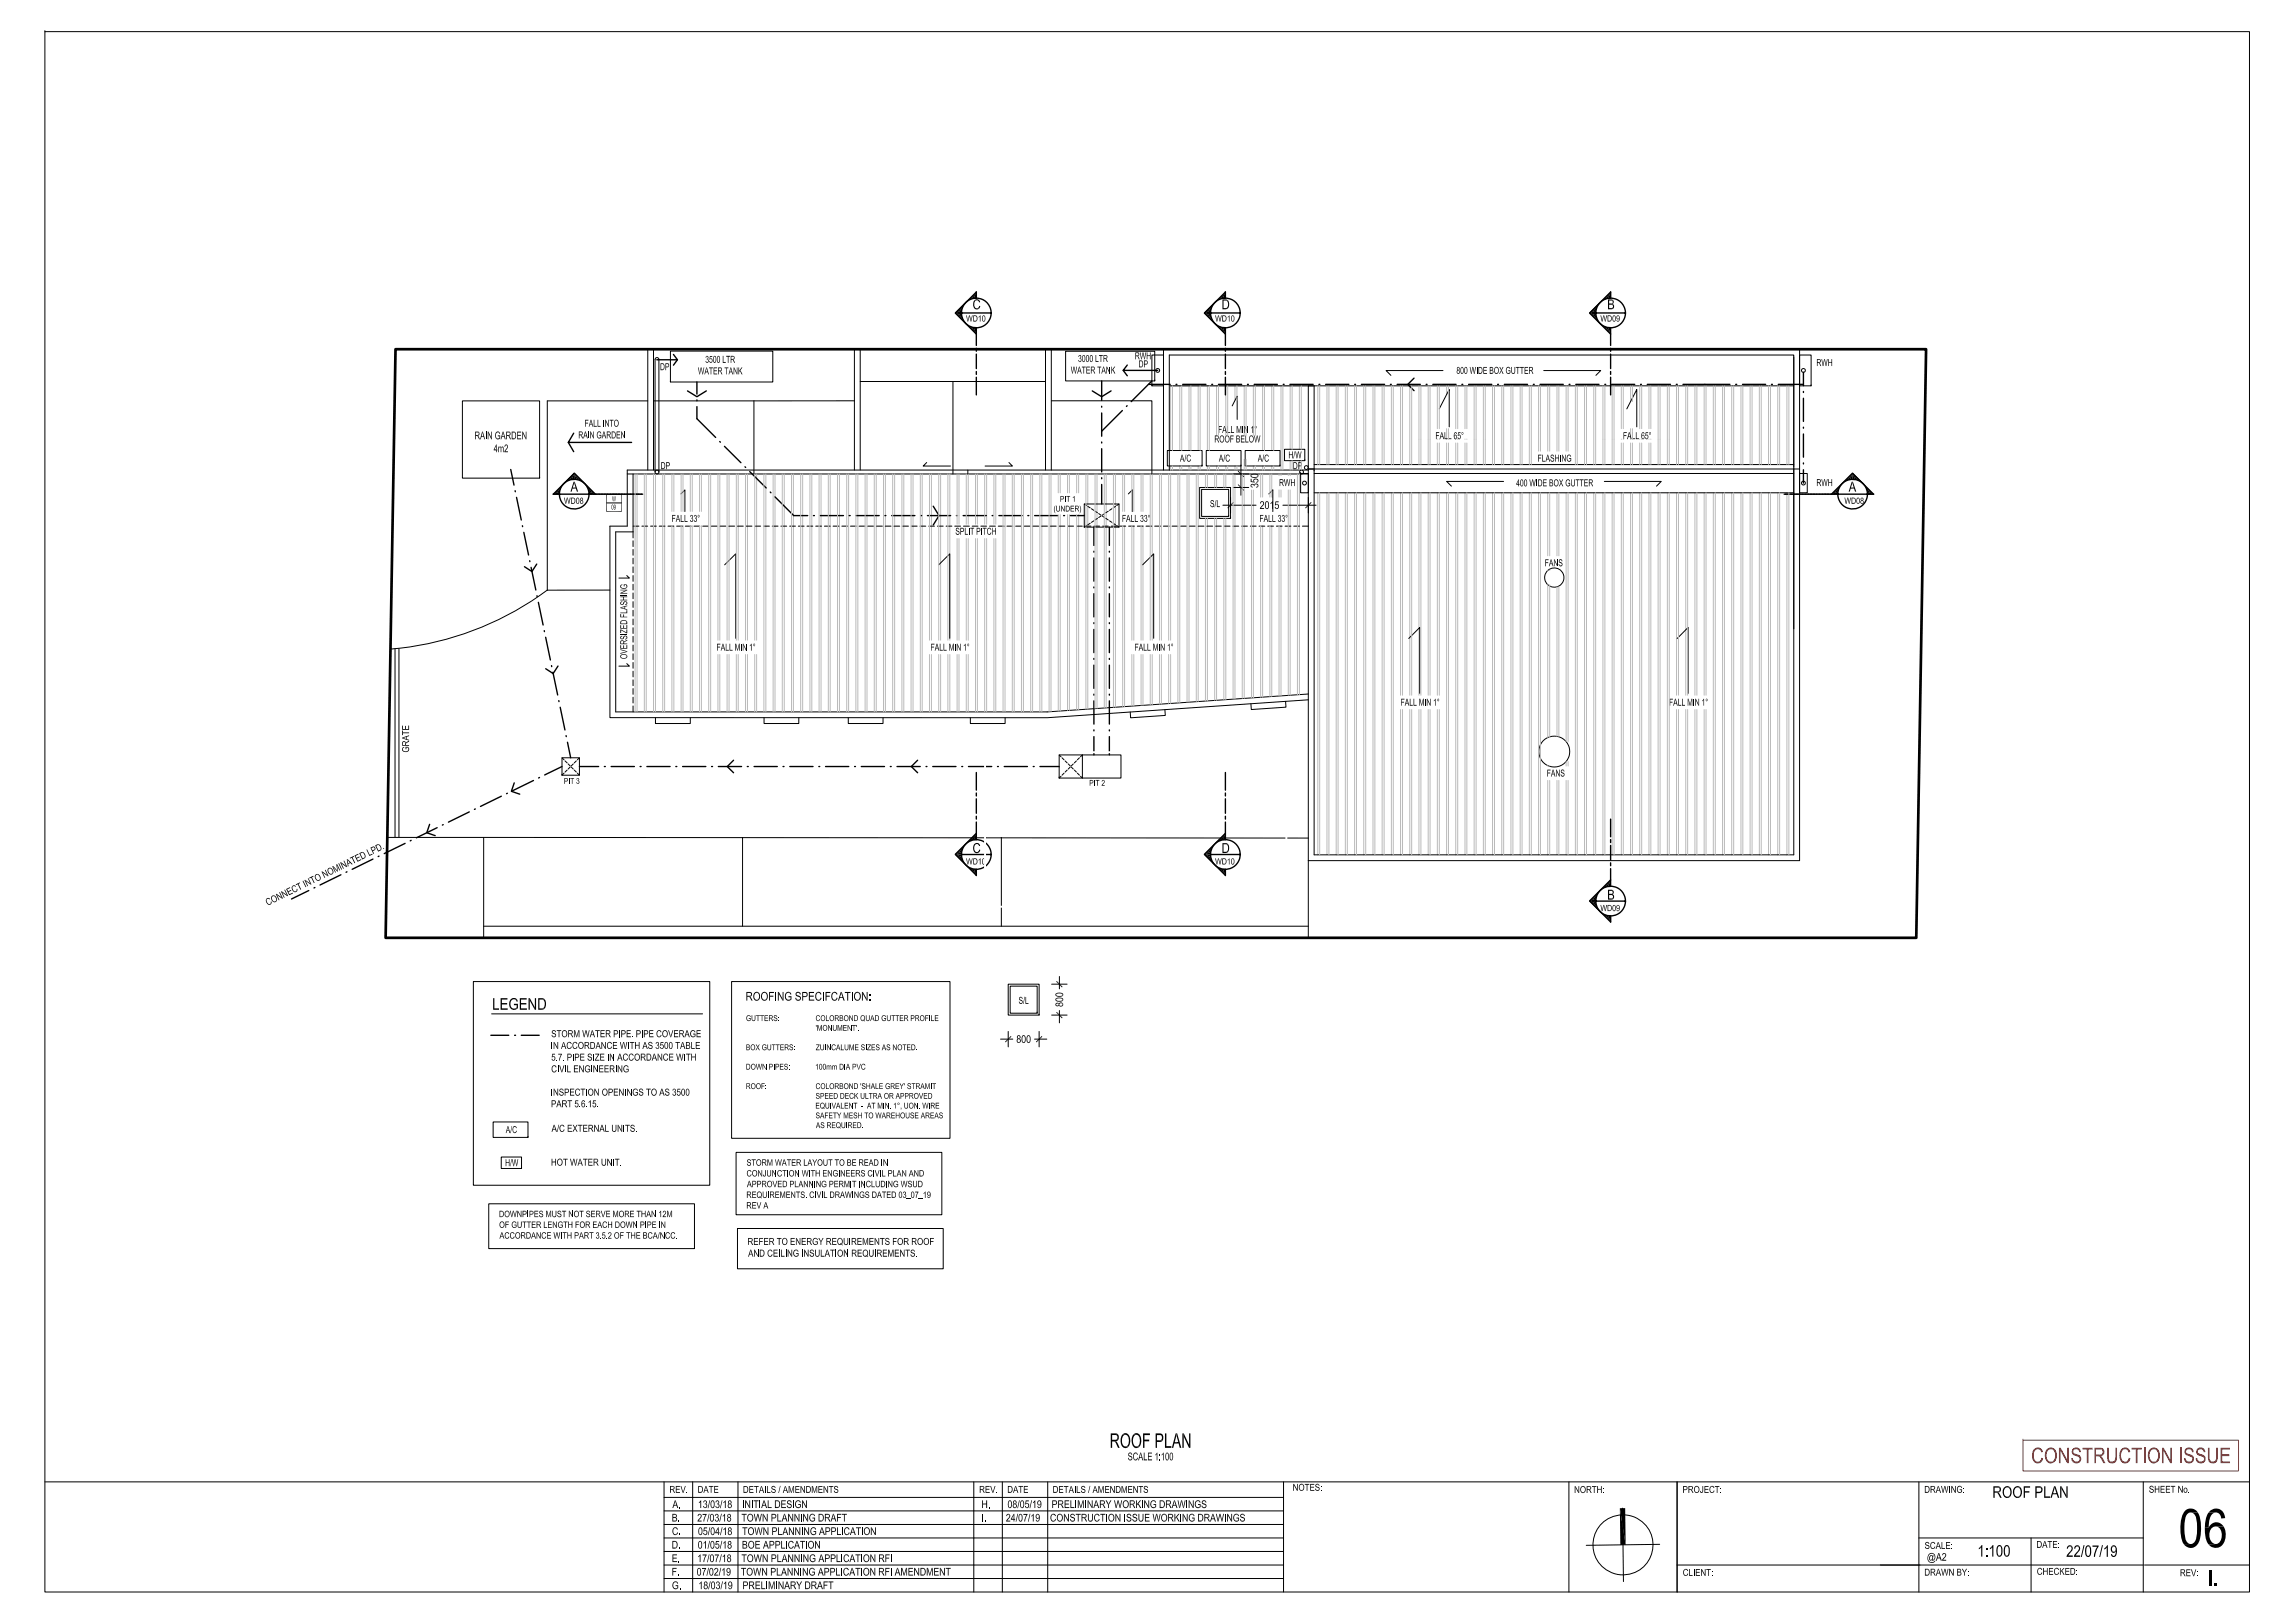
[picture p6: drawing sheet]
<svg xmlns="http://www.w3.org/2000/svg" width="594mm" height="420mm" viewBox="0 0 594 420" stroke-linecap="round" stroke-linejoin="round" font-family="sans-serif">
<defs><g id="words">
<text font-size="23.8" fill="#bababa" x="343.9" y="120.3">I~</text>
<text font-size="21.8" fill="#bababa" x="188.1" y="184.3">J</text>
<text font-size="15" fill="#bababa" x="293.6" y="181.1">]Ul</text>
<text font-size="13.8" x="318.6" y="107.1">~</text>
<text font-size="13.8" fill="#bababa" x="321.8" y="107.1">II</text>
<text font-size="10.7" fill="#bababa" x="420.9" y="110.7">~</text>
<text font-size="9.6" x="284.5" y="112.2">V</text>
<text font-size="9.5" fill="#bababa" x="370.1" y="120.3">~ i</text>
<g font-size="8.6">
<text x="286.6" y="150.8">I</text>
<text x="286.6" y="160">I</text>
<text x="286.6" y="169.2">I</text>
<text x="286.6" y="178.6">I</text>
</g>
<text font-size="8.4" fill="#bababa" x="417.9" y="120.1">J</text>
<text font-size="7" x="243.1" y="140">I</text>
<text font-size="7" fill="#bababa" x="243.6" y="140">/</text>
<text font-size="6.9" fill="#bababa" x="399.6" y="151.3">()</text>
<g font-size="6.7">
<text x="466.4" y="109.3">I</text>
<text x="466.4" y="118.5">I</text>
</g>
<text font-size="6.3" x="316.8" y="97">!</text>
<g font-size="6">
<text x="282.3" y="107.1">'¥</text>
<text x="293.1" y="107.1">/</text>
</g>
<text font-size="5.7" x="127.4" y="294.7">00</text>
<text font-size="5.6" x="252.2" y="95.6">I</text>
<text font-size="5.5" x="156.8" y="132.2">ti:l</text>
<text font-size="5.1" x="287.3" y="375.1">ROOF PLAN</text>
<g font-size="5">
<text x="252.2" y="98.4">:</text>
<text x="466.2" y="126.4">~</text>
</g>
<text font-size="4.8" x="466.1" y="98">y</text>
<text font-size="4.3" x="416.5" y="95.6">I</text>
<text font-size="4.1" x="127.5" y="261.5">LEGEND</text>
<text font-size="3.6" x="290.5" y="96.8">~</text>
<text font-size="3.1" x="193.2" y="259.2">ROOFING SPECIFCATION:</text>
<text font-size="3" x="127.8" y="117.2">4m2</text>
<g font-size="2.9">
<text x="128" y="113.8">GARDEN</text>
<text x="254" y="394.2">I.</text>
</g>
<g font-size="2.8">
<text x="147" y="113.8">( RAIN GARDEN</text>
<text x="291.9" y="378.3">SCALE1:100</text>
<text x="254" y="390.8">H.</text>
<text x="260.3" y="394.2">24107/19</text>
<text x="260.8" y="390.8">08/05119</text>
<text x="180.6" y="404.6">17/07118</text>
<text x="180.2" y="408.2">07/02119</text>
<text x="180.9" y="411.7">18/03119</text>
</g>
<text font-size="2.7" x="142.7" y="274.7">5.7.PIPE SIZE</text>
<g font-size="2.6">
<text x="279" y="93.9">3000L TR</text>
<text x="376.9" y="96.8">800WIDEBOXGUTTER</text>
<text x="151.3" y="110.6">FALL INTO</text>
<text x="315.5" y="114.6">ObFBELO~</text>
<text x="392.3" y="125.9">400WIDEBOXGUTTER</text>
<text x="142.7" y="293.1">NC</text>
</g>
<g font-size="2.5">
<text x="182.5" y="94.1">3500 LTR</text>
<text x="293.8" y="93.9">R~m-</text>
<text x="470.2" y="94.7">RWH</text>
<text x="180.6" y="96.9">WATERTANK</text>
<text x="277.1" y="96.8">WATERTANK</text>
<text x="123" y="113.8">RAIN</text>
<text x="315.3" y="112.2">~A</text>
<text x="318.5" y="112.2">LMII</text>
<text x="322.5" y="112.2">I</text>
<text x="398" y="119.5">FLASHING</text>
<text x="470.2" y="126.4">RWH./t\,.</text>
<text x="173.8" y="135.1">FALL33'</text>
<text x="399.8" y="146.6">FANS</text>
<text x="160.5" y="170.8">01</text>
<text x="185.5" y="168.5">FALL MIN 1'</text>
<text x="240.9" y="168.5">FALLMIN 1'</text>
<text x="293.6" y="168.5">FALL MIN1'</text>
<text x="362.6" y="182.7">FALLMIN1'</text>
<text x="432.2" y="182.7">FALLMIN1'</text>
<text x="400.4" y="201.1">FANS</text>
<text x="142.6" y="268.6">STORM WATER PIPE. PIPE COVERAGE</text>
<text x="211.1" y="267">'MONUMENT.</text>
<text x="142.7" y="271.7">INACCORDANCE WITH AS 3500 TABLE</text>
<text x="211.2" y="272.1">ZUINCALUME SIZES AS NOTED.</text>
<text x="142.6" y="277.8">CIVIL ENGINEERING</text>
<text x="142.7" y="283.8">INSPECTION OPENINGSTOAS 3500</text>
<text x="142.7" y="286.8">PART 5.6.15.</text>
<text x="211.2" y="289.7">SAFETYMESH</text>
<text x="214" y="292.2">REQUIRED.</text>
<text x="226.5" y="289.7">WAREHOUSEAREAS</text>
<text x="193.2" y="304.7">CONJUNCTION WITH ENGINEERS CIVIL PLAN AND</text>
<text x="193.2" y="302">STORM WATER LAYOUT TO BE READIN</text>
<text x="193.2" y="310.3">REQUIREMENTS.CIVIL DRAWINGS DATED03_07_19</text>
<text x="193.2" y="307.6">APPROVED PLANNING PERMIT INCLUDINGWSUD</text>
<text x="193.2" y="313">REVA</text>
<text x="193.5" y="322.5">REFER TO ENERGY REQUIREMENTS FOR ROOF</text>
<text x="193.6" y="325.6">AND CEILING INSULATION REQUIREMENTS.</text>
<text x="192.3" y="386.8">DETAILS IAMENDMENTS</text>
<text x="253.6" y="386.8">REV.</text>
<text x="260.7" y="386.8">DATE</text>
<text x="272.5" y="386.8">DETAILS IAMENDMENTS</text>
<text x="334.7" y="386.3">NOTES:</text>
<text x="407.5" y="386.8">NORTH:</text>
<text x="435.6" y="386.8">PROJECT:</text>
<text x="192" y="394.2">TOWN PLANNING DRAFT</text>
<text x="192.2" y="390.8">INITIAL DESIGN</text>
<text x="271.8" y="394.2">CONSTRUCTION ISSUE WORKING DRAWINGS</text>
<text x="272.3" y="390.8">PRELIMINARY WORKING DRAWINGS</text>
<text x="192" y="401.1">BOE APPLICATION</text>
<text x="192" y="397.7">TOWN PLANNING APPLICATION</text>
<text x="192" y="404.6">TOWN PLANNING APPLICATION RFI</text>
<text x="191.6" y="408.2">TOWN PLANNING APPLICATION RFI AMENDMENT</text>
<text x="192.2" y="411.7">PRELIMINARY DRAFT</text>
</g>
<g font-size="2.4">
<text x="170.4" y="121.1">lnP</text>
<text x="160.5" y="153.3">&quot;'I</text>
<text x="160.5" y="158.1">~I</text>
<text x="160.5" y="164.2">~I</text>
<text x="160.5" y="166.6">~I</text>
<text x="163.6" y="175.4">I</text>
<text x="163.6" y="179.9">I</text>
<text x="163.6" y="182.2">I</text>
<text x="157.1" y="274.7">INACCORDANCE WITH</text>
</g>
<g font-size="2.3">
<text x="160.5" y="155.3">~I</text>
<text x="160.5" y="169">~I</text>
<text x="193.2" y="272.1">BOXGUTTERS:</text>
</g>
<g font-size="2.2">
<text x="160.1" y="150.1">~1</text>
<text x="160" y="172.9">~1</text>
<text x="211.2" y="292.2">AS</text>
</g>
<text font-size="2.1" x="231.2" y="287.2">1&quot;, UON. WIRE</text>
<g font-size="2">
<text x="193.2" y="264.4">GUTTERS:</text>
<text x="211.1" y="264.4">COLORBONDQUAD GUTTER PROFILE</text>
<text x="193.2" y="277.1">DOWN PIPES:</text>
<text x="211" y="277.1">100mm DIAPVC</text>
<text x="223.6" y="289.7">TO</text>
</g>
<g font-size="1.7">
<text x="416.7" y="96.7">I</text>
<text x="163.6" y="177.6">I</text>
</g>
</g></defs>
<g fill="none" stroke="#000" stroke-width=".26">
<path d="M11.6 8.2h570.7v403.9h-570.7zM11.6 8.2h.1M167.7 90.4v31.3M169.2 90.4v31.3M173.5 90.9h26.5v8h-26.5zM173.5 98.9h.1M221.2 90.4v31.3M222.7 90.4v31.3M222.7 98.8h47.9M246.7 98.8v23.9M270.6 90.4v31.3M272.1 90.4v31.3"/>
<path d="M275.8 90.9h23.1v7.7h-23.1zM298.2 91.9h3v8h-3zM298.2 99.9h.1M298.9 98.6h.1M302.7 99.9h161.6M340.2 99.9v121.4h124.1v-129.4h-161.6v29.8M373.5 95.9h-14.7l1.2 1.3M399.6 95.9h14.8l-1.3 1.3M464.3 92.4v28.5M465.8 91.9h3v8h-3zM119.7 103.8h20v20h-20zM167.7 103.8h-26v49"/>
<path d="M195.2 103.8v18.9M221.2 103.8h-52M239.9 119.7l-.9 .9h7M261.2 119.7l.9 .9h-7.1M272.2 103.8h26v18.9M302.2 116.6h9v4h-9zM312.3 116.6h8.9v4h-8.9zM322.3 116.6h9v4h-9zM332.5 116.3h5.3v3h-5.3zM372.6 105.9l2.5-5.1v9.7M421.1 105.9l2.6-5.1v9.7M139.7 123.8h.1"/>
<path d="M162.4 122.7h176.3M163.9 137.7h-4.5v46.6h111.7l67.6-4.6M163.9 122.7v16.6M163.9 140v1.5M163.9 136.2h1.5M166.2 136.2h1.5M168.4 136.2h1.5M169.6 122.2v-29.2a.5 .5 0 0 1 .5-.4 .5 .5 0 0 1 .5 .4v29.2M170.6 136.2h1.5M172.9 136.2h1.5M175.2 136.2h1.5M176.3 127.9l1-1.1v5.6"/>
<path d="M177.4 136.2h1.5M179.6 136.2h1.5M181.9 136.2h1.5M184.1 136.2h1.6M186.4 136.2h1.5M188.7 136.2h1.5M190.9 136.2h1.5M193.1 136.2h1.5M195.4 136.2h1.5M197.7 136.2h1.5M199.9 136.2h1.5M202.1 136.2h1.5"/>
<path d="M204.4 136.2h1.5M206.6 136.2h1.6M208.9 136.2h1.5M211.2 136.2h1.5M213.4 136.2h1.5M215.6 136.2h1.5M217.9 136.2h1.5M220.2 136.2h1.5M222.4 136.2h1.5M224.6 136.2h1.5M226.9 136.2h1.5M229.1 136.2h1.6"/>
<path d="M231.4 136.2h1.5M233.7 136.2h1.5M235.9 136.2h1.5M238.1 136.2h1.5M240.4 136.2h1.5M247.1 136.2h1.5M249.4 136.2h1.5M250.5 121.7v1M251.7 136.2h1.5M253.9 136.2h1.5M256.2 136.2h1.5M258.4 136.2h1.5"/>
<path d="M260.6 136.2h1.5M262.9 136.2h1.5M265.2 136.2h1.5M267.4 136.2h1.5M269.6 136.2h1.5M271.9 136.2h1.5M274.2 136.2h1.5M276.4 136.2h1.5M278.7 136.2h1.5M280.7 130.5h9v6h-9zM280.7 136.5h.1M280.7 130.5l.6 .4"/>
<path d="M280.9 136.2h1.5M281.3 136.1l-.6 .4M281.6 131.1l.6 .4M282.2 135.4l-.6 .5M282.5 131.7l.6 .4M283.1 136.2h1.5M283.1 134.8l-.6 .4M283.5 132.3l.6 .4M284.1 134.2l-.6 .4M284.4 132.9l.6 .5M285 133.6l-.6 .4M285.3 133.6l.7 .4"/>
<path d="M285.4 136.2h1.5M286 132.9l-.7 .5M286.3 134.2l.6 .4M286.9 132.3l-.6 .4M287.2 134.8l.6 .4M287.7 136.2h1.5M287.8 131.7l-.6 .4M288.1 135.4l.7 .5M288.8 131.1l-.7 .4M289.1 136.1l.6 .4M289.7 130.5l-.6 .4M289.9 136.2h1.5"/>
<path d="M292.1 127.9l1-1.1v5.6M292.1 136.2h1.5M294.4 136.2h1.5M296.7 136.2h1.5M298.9 136.2h1.5M301.2 136.2h1.5M301.2 121.7v-31.3h164.6v132.4h-127.1M303.4 136.2h1.5M305.6 136.2h1.5M307.9 136.2h1.5M310.2 136.2h1.5M310.5 126.2h8v8h-8z"/>
<path d="M311 126.7h7v7h-7zM311.2 120.6h.1M312.4 136.2h1.5M314.6 136.2h1.5M316.5 130.8h8.6M316.9 136.2h1.5M318 133.7h.1M318.5 134.2h.1M318.5 128.8v4M319.2 136.2h1.5M319.2 126.2h4M321.2 120.7v7.5"/>
<path d="M321.2 120.6h.1M321.4 136.2h1.5M323.7 136.2h1.5M325.9 136.2h1.5M328.1 136.2h1.5M328.4 127.9l1.1-1.1v5.6M330.4 136.2h1.5M331.3 120.6h.1M332.1 130.8h8.6M332.7 136.2h1.5M334.9 136.2h1.5M337.1 136.2h1.6"/>
<path d="M338.7 121.7h-176.3v14.5h-4.5v49.6h113.2l67.6-4.6M338.7 128.8v4M340.2 120.3h124.1M340.2 122.6h124.1M340.2 127.6h124.1M389.2 124.6h-14.7l1.2 1.3M415.3 124.6h14.7l-1.2 1.3M465.8 121.4h-127.1v101.4M465.8 122.6h2v5h-2zM465.8 122.6h.1M141.7 152.8a79.2 79.2 0 0 1-40.6 15.2M157.9 152.8h-16.2"/>
<path d="M163.9 142.2v1.5M163.9 144.5v1.5M163.9 146.7v1.6M163.9 158v1.5M187.6 146.2l2.8-2.8v21.8M243 146.2l2.9-2.8v21.8M295.8 146.2l2.8-2.8v21.8M102.3 167.9v48.9M103.3 167.9v48.9M163.9 160.3v1.5M364.7 165.3l2.8-2.9v17.1M434.1 165.3l2.9-2.9v17.1"/>
<path d="M145.5 196.2h4.5v4.5h-4.5zM145.5 196.2l.5 .5M146.3 197l.5 .5M146.8 199.3l-.5 .6M147.1 197.8l.5 .5M147.6 198.6l-.5 .5M147.9 198.6l.5 .5M148.4 197.8l-.5 .5M148.7 199.3l.5 .6M149.2 197l-.5 .5M150 196.2l-.5 .5M163.9 182.8v1.5"/>
<path d="M169.7 185.8v1.5h9v-1.5M197.8 185.8v1.5h9v-1.5M219.6 185.8v1.5h9v-1.5M251.2 185.8v1.5h9v-1.5M274.2 195.4h6v6h-6zM274.2 195.4l.5 .5M274.9 196.2l.5 .5M275.7 197l.5 .5M276.2 199.3l-.5 .6M276.5 197.8l.6 .5M277.1 198.6l-.6 .5M277.3 198.6l.5 .5"/>
<path d="M277.8 197.8l-.5 .5M278.1 199.3l.5 .6M278.6 197l-.5 .5M279.4 196.2l-.5 .5M279.7 195.9l.5-.5h10v6h-10l-.5-.4M332.8 181.6l.1 1.5-9 .6-.1-1.5M100.3 216.8l238.4 .2M125.2 216.8v25.8M145.5 200.7h.1M146 200.2l-.5 .5M149.5 200.2l.5 .5M192.2 216.8v23"/>
<path d="M259.2 216.8v23M274.2 201.4h.1M274.7 201l-.5 .4M275.4 200.2l-.5 .5M278.9 200.2l.5 .5M125.2 239.8h213.5M338.7 222.8v20M122.5 254.1h61.2v52.7h-61.2zM189.4 254.1h56.5v40.6h-56.5zM261 254.8h8v8h-8zM261.5 255.3h7v7h-7zM272.2 254.8h4"/>
<path d="M274.2 252.8v3.2M127.3 262.5h54.6M259 269h3.2M261 267v4M267.8 269h3.2M268.5 262.3h.1M269 262.8h.1M269 267v4M272.2 262.8h4M274.2 261.6v3.2M129.8 299.5h5.2v3h-5.2zM190.5 298.3h53.3v16.2h-53.3z"/>
<path d="M126.5 311.6h53.3v11.6h-53.3zM135 302.5h.1M190.9 318h53.3v10.5h-53.3zM11.6 383.6h570.7M171.9 398.1h160.4M171.9 383.6v28.5M171.9 394.7h160.4M171.9 391.1h160.4M171.9 387.6h160.4M179.3 383.6v28.5M191 383.6v28.5M252.1 383.6v28.5"/>
<path d="M259.5 383.6v28.5M271.2 383.6v28.5M332.3 383.6v28.5M406.1 383.6v28.5M420 390.4l.2 19M429.6 399.8l-19 .2M434.1 383.6v28.5M496.7 383.6v28.5M496.7 398.1h58.1M525.8 398.1v14M554.8 383.6v28.5M171.9 405.2h160.4"/>
<path d="M171.9 408.6h160.4M171.9 401.6h160.4M434.1 405.2h120.7M555.1 405.2h27.2"/>
<circle cx="299.7" cy="95.9" r=".5"/>
<circle cx="170.1" cy="122.2" r=".5"/>
<circle cx="466.8" cy="125.1" r=".5"/>
<circle cx="402.3" cy="194.6" r="4"/>
<circle cx="420.1" cy="399.9" r="7.8"/>
</g>
<path d="M102.4 90.4h396.2l-2.6 152.4h-396.2z" fill="none" stroke="#000" stroke-width=".7"/>
<g fill="none" stroke="#bababa" stroke-width=".26">
<path d="M302.7 99.9h36M303 99.9v16.7M303.5 99.9v16.7M305.4 99.9v16.7M305.9 99.9v16.7M307.8 99.9v16.7M308.3 99.9v16.7M310.2 99.9v16.7M310.7 99.9v16.7M312.5 99.9v16.7M313 99.9v16.7M314.9 99.9v12.8"/>
<path d="M315.4 99.9v12.8M317.3 99.9v12.8M317.8 99.9v12.8M322.1 99.9v12.8M322.6 99.9v12.8M324.4 99.9v12.8M325 99.9v12.8M326.8 99.9v16.7M327.3 99.9v16.7M329.2 99.9v16.7M329.7 99.9v16.7M331.6 99.9v21.8"/>
<path d="M332.1 99.9v21.8M334 99.9v16.4M334.5 99.9v16.4M355.4 99.9v20.4M355.9 99.9v20.4M357.8 99.9v20.4M358.3 99.9v20.4M360.2 99.9v20.4M360.7 99.9v20.4M362.5 99.9v20.4M363.1 99.9v20.4M364.9 99.9v20.4"/>
<path d="M365.4 99.9v20.4M367.3 99.9v20.4M367.8 99.9v13.8M369.7 99.9v13.8M370.2 99.9v13.8M372.1 99.9v11.1M372.6 99.9v11.1M374.5 99.9v2.3M374.9 99.9v2.3M376.8 99.9v11.1M377.3 99.9v11.1M379.2 99.9v11.1"/>
<path d="M379.7 99.9v11.1M381.6 99.9v13.8M382.1 99.9v13.8M384 99.9v20.4M384.5 99.9v20.4M386.4 99.9v20.4M386.9 99.9v20.4M388.7 99.9v20.4M389.2 99.9v20.4M391.1 99.9v20.4M391.6 99.9v20.4M393.5 99.9v20.4"/>
<path d="M394 99.9v20.4M395.9 99.9v20.4M396.4 99.9v20.4M398.3 99.9v16.9M398.8 99.9v16.9M400.6 99.9v16.9M401.2 99.9v16.9M403 99.9v16.9M403.5 99.9v16.9M405.4 99.9v16.9M405.9 99.9v16.9M407.8 99.9v20.4"/>
<path d="M408.3 99.9v20.4M410.2 99.9v20.4M410.7 99.9v20.4M412.6 99.9v20.4M413 99.9v20.4M414.9 99.9v20.4M415.4 99.9v13.8M417.3 99.9v13.8M417.8 99.9v13.8M419.7 99.9v11.1M420.2 99.9v11.1M422.1 99.9v4"/>
<path d="M422.6 99.9v4M424.5 99.9v11.1M425 99.9v11.1M426.8 99.9v11.1M427.3 99.9v11.1M429.2 99.9v20.4M429.7 99.9v20.4M431.6 99.9v20.4M432.1 99.9v20.4M434 99.9v20.4M434.5 99.9v20.4M436.4 99.9v20.4"/>
<path d="M436.9 99.9v20.4M438.7 99.9v20.4M439.3 99.9v20.4M441.1 99.9v20.4M441.6 99.9v20.4M443.5 99.9v20.4M444 99.9v20.4M445.9 99.9v20.4M446.4 99.9v20.4M448.3 99.9v20.4M448.8 99.9v20.4M450.7 99.9v20.4"/>
<path d="M451.1 99.9v20.4M453 99.9v20.4M453.5 99.9v20.4M455.4 99.9v20.4M455.9 99.9v20.4M457.8 99.9v20.4M458.3 99.9v20.4M460.2 99.9v20.4M460.7 99.9v20.4M462.6 99.9v20.4M463.1 99.9v20.4M322.1 118.9v2.8"/>
<path d="M322.6 118.9v2.8M334 119.3v2.4M334.5 119.3v2.4M424.5 114.7v5.6M425 114.7v5.6M426.8 114.7v5.6M427.3 114.7v5.6M164.4 122.7v61.6M164.9 122.7v61.6M166.8 122.7v61.6M167.3 122.7v61.6M169.2 122.7v61.6"/>
<path d="M169.7 122.7v61.6M171.6 122.7v61.6M172 122.7v61.6M173.9 122.7v9.7M173.9 136.1v48.2M174.4 122.7v9.7M174.4 136.1v48.2M176.3 122.7v9.7M176.3 136.1v48.2M176.8 122.7v9.7M176.8 136.1v48.2M178.7 122.7v9.7"/>
<path d="M178.7 136.1v48.2M179.2 122.7v9.7M179.2 136.1v48.2M181.1 122.7v9.7M181.1 136.1v48.2M181.6 122.7v9.7M181.6 136.1v48.2M183.5 122.7v61.6M184 122.7v61.6M185.8 122.7v43M186.3 122.7v43M188.2 122.7v43"/>
<path d="M188.7 122.7v43M190.6 122.7v43M191.1 122.7v43M193 122.7v43M193.5 122.7v43M195.4 122.7v43M195.9 122.7v43M197.7 122.7v61.6M198.2 122.7v61.6M200.1 122.7v61.6M200.6 122.7v61.6M202.5 122.7v61.6"/>
<path d="M203 122.7v61.6M204.9 122.7v61.6M205.4 122.7v61.6M207.3 122.7v61.6M207.8 122.7v61.6M209.7 122.7v61.6M210.1 122.7v61.6M212 122.7v61.6M212.5 122.7v61.6M214.4 122.7v61.6M214.9 122.7v61.6M216.8 122.7v61.6"/>
<path d="M217.3 122.7v61.6M219.2 122.7v61.6M219.7 122.7v61.6M221.6 122.7v61.6M222.1 122.7v61.6M223.9 122.7v61.6M224.4 122.7v61.6M226.3 122.7v61.6M226.8 122.7v61.6M228.7 122.7v61.6M229.2 122.7v61.6M231.1 122.7v61.6"/>
<path d="M231.6 122.7v61.6M233.5 122.7v61.6M234 122.7v61.6M235.8 122.7v61.6M236.3 122.7v61.6M238.2 122.7v61.6M238.7 122.7v61.6M240.6 122.7v43M241.1 122.7v43M243 122.7v43M243.5 122.7v43M245.4 122.7v43"/>
<path d="M245.9 122.7v43M247.8 122.7v10.8M247.8 139.4v26.3M248.2 122.7v13M248.2 139.4v26.3M250.1 122.7v13M250.1 139.4v26.3M250.6 122.7v13M250.6 139.4v26.3M252.5 122.7v13M252.5 139.4v44.9M253 122.7v13"/>
<path d="M253 139.4v44.9M254.9 122.7v13M254.9 139.4v44.9M255.4 122.7v13M255.4 139.4v44.9M257.3 122.7v13M257.3 139.4v44.9M257.8 122.7v13M257.8 139.4v44.9M259.7 122.7v61.6M260.2 122.7v61.6M262 122.7v61.6"/>
<path d="M262.5 122.7v61.6M264.4 122.7v61.6M264.9 122.7v61.6M266.8 122.7v61.6M267.3 122.7v61.6M269.2 122.7v61.6M269.7 122.7v61.6M271.6 122.7v61.5M272.1 122.7v61.5M273.9 122.7v4.9M273.9 133.2v50.9M274.4 122.7v4.9"/>
<path d="M274.4 133.2v50.9M276.3 122.7v4.9M276.3 133.2v50.7M276.8 122.7v4.9M276.8 133.2v50.7M278.7 122.7v4.9M278.7 133.2v50.5M279.2 122.7v4.9M279.2 133.2v50.5M281.1 122.7v13.5M281.1 136.5v47.1M281.6 122.7v13.5"/>
<path d="M281.6 136.5v47.1M283.5 122.7v13.5M283.5 136.5v46.9M284 122.7v13.5M284 136.5v46.9M285.9 122.7v13.5M285.9 136.5v46.8M286.3 122.7v13.5M286.3 136.5v46.8M288.2 122.7v13.5M288.2 136.5v46.6M288.7 122.7v13.5"/>
<path d="M288.7 136.5v46.6M290.6 122.7v9.7M290.6 136.1v46.8M291.1 122.7v9.7M291.1 136.1v46.8M293 122.7v9.7M293 136.1v29.6M293.5 122.7v9.7M293.5 136.1v29.6M295.4 122.7v9.7M295.4 136.1v29.6M295.9 122.7v9.7"/>
<path d="M295.9 136.1v29.6M297.8 122.7v43M298.3 122.7v43M300.1 122.7v43M300.6 122.7v43M302.5 122.7v43M303 120.6v1.1M303 122.7v43M303.5 120.6v1.1M304.9 122.7v59.2M305.4 120.6v1.1M305.4 122.7v59.2"/>
<path d="M305.9 120.6v1.1M307.3 122.7v59.1M307.8 120.6v1.1M307.8 122.7v59.1M308.3 120.6v1.1M309.7 122.7v58.9M310.2 120.6v1.1M310.2 122.7v58.9M310.7 120.6v1.1M312 122.7v3.5M312 134.2v47.3M312.5 120.6v1.1"/>
<path d="M312.5 122.7v3.5M312.5 134.2v47.3M313 120.6v1.1M314.4 122.7v3.5M314.4 134.2v47.1M314.9 120.6v1.1M314.9 122.7v3.5M314.9 134.2v47.1M315.4 120.6v1.1M316.8 122.7v3.5M316.8 134.2v46.9M317.3 120.6v1.1"/>
<path d="M317.3 122.7v3.5M317.3 134.2v46.9M317.8 120.6v1.1M319.2 122.7v58.3M319.7 120.6v1.1M319.7 122.7v58.3M320.2 120.6v1.1M321.6 122.7v58.1M322.1 122.7v58.1M324 126.9v53.7M324.4 120.6v1.1M324.4 126.9v53.7"/>
<path d="M325 120.6v1.1M326.3 122.7v6M326.3 136.1v44.4M326.8 120.6v1.1M326.8 122.7v6M326.8 136.1v44.4M327.3 120.6v1.1M328.7 122.7v6M328.7 136.1v44.2M329.2 120.6v1.1M329.2 122.7v6M329.2 136.1v44.2"/>
<path d="M329.7 120.6v1.1M331.1 122.7v.4M331.1 126.8v1.9M331.1 136.1v44M331.6 122.7v.4M331.6 126.8v1.9M331.6 136.1v44M333.5 122.7v.4M333.5 126.8v53.2M334 122.7v.4M334 126.8v53.2M335.9 122.7v57.1"/>
<path d="M336.4 122.7v57.1M341.1 127.6v93.7M341.6 127.6v93.7M343.5 127.6v93.7M344 127.6v93.7M345.9 127.6v93.7M346.4 127.6v93.7M348.3 127.6v93.7M348.8 127.6v93.7M350.6 127.6v93.7M351.1 127.6v93.7M353 127.6v93.7"/>
<path d="M353.5 127.6v93.7M355.4 127.6v93.7M355.9 127.6v93.7M357.8 127.6v93.7M358.3 127.6v93.7M360.2 127.6v93.7M360.7 127.6v93.7M362.5 127.6v52.4M363.1 127.6v52.4M364.9 127.6v52.4M365.4 127.6v52.4M367.3 127.6v52.4"/>
<path d="M367.8 127.6v52.4M369.7 127.6v52.4M370.2 127.6v52.4M372.1 127.6v52.4M372.6 127.6v52.4M374.5 127.6v93.7M374.9 127.6v93.7M376.8 127.6v93.7M377.3 127.6v93.7M379.2 127.6v93.7M379.7 127.6v93.7M381.6 127.6v93.7"/>
<path d="M382.1 127.6v93.7M384 127.6v93.7M384.5 127.6v93.7M386.4 127.6v93.7M386.9 127.6v93.7M388.7 127.6v93.7M389.2 127.6v93.7M391.1 127.6v93.7M391.6 127.6v93.7M393.5 127.6v93.7M394 127.6v93.7M395.9 127.6v93.7"/>
<path d="M396.4 127.6v93.7M398.3 127.6v93.7M398.8 127.6v93.7M400.6 127.6v16.3M401.2 127.6v16.3M403 127.6v16.3M403.5 127.6v16.3M405.4 127.6v64.4M405.9 127.6v64.4M407.8 127.6v93.7M408.3 127.6v93.7M410.2 127.6v93.7"/>
<path d="M410.7 127.6v93.7M412.6 127.6v93.7M413 127.6v93.7M414.9 127.6v93.7M415.4 127.6v93.7M417.3 127.6v93.7M417.8 127.6v93.7M419.7 127.6v93.7M420.2 127.6v93.7M422.1 127.6v93.7M422.6 127.6v93.7M424.5 127.6v93.7"/>
<path d="M425 127.6v93.7M426.8 127.6v93.7M427.3 127.6v93.7M429.2 127.6v93.7M429.7 127.6v93.7M431.6 127.6v93.7M432.1 127.6v93.7M434 127.6v52.4M434.5 127.6v52.4M436.4 127.6v52.4M436.9 127.6v52.4M438.7 127.6v52.4"/>
<path d="M439.3 127.6v52.4M441.1 127.6v52.4M441.6 127.6v52.4M443.5 127.6v93.7M444 127.6v93.7M445.9 127.6v93.7M446.4 127.6v93.7M448.3 127.6v93.7M448.8 127.6v93.7M450.7 127.6v93.7M451.1 127.6v93.7M453 127.6v93.7"/>
<path d="M453.5 127.6v93.7M455.4 127.6v93.7M455.9 127.6v93.7M457.8 127.6v93.7M458.3 127.6v93.7M460.2 127.6v93.7M460.7 127.6v93.7M462.6 127.6v93.7M463.1 127.6v93.7M400.6 151.4v39.5M401.2 151.4v39.5M403 151.9v38.7"/>
<path d="M403.5 151.9v38.7M240.6 169.4v14.9M241.1 169.4v14.9M243 169.4v14.9M243.5 169.4v14.9M245.4 169.4v14.9M245.9 169.4v14.9M247.8 169.4v14.9M248.2 169.4v14.9M250.1 169.4v14.9M250.6 169.4v14.9M362.5 183.7v37.6"/>
<path d="M363.1 183.7v37.6M364.9 183.7v37.6M365.4 183.7v37.6M367.3 183.7v37.6M367.8 183.7v37.6M369.7 183.7v37.6M370.2 183.7v37.6M372.1 183.7v37.6M372.6 183.7v37.6M400.6 198.2v.1M401.2 198.2v.1M405.4 197.1v1.2"/>
<path d="M405.9 197.1v1.2M434 183.7v37.6M434.5 183.7v37.6M436.4 183.7v37.6M436.9 183.7v37.6M438.7 183.7v37.6M439.3 183.7v37.6M441.1 183.7v37.6M441.6 183.7v37.6M400.6 202v19.3M401.2 202v19.3M403 202v19.3"/>
<path d="M403.5 202v19.3M405.4 202v19.3M405.9 202v19.3"/>
</g>
<g fill="#000">
<path d="M247.3 81l2.1-1.9-.3 .6zM247.3 81l2.5-2.5zM249.8 78.5l-2.5 2.5zM252.7 75.6v1.6h-.6zM252.7 75.6l-2.4 2.5zM252.7 75.6v1.6zM252.7 75.6l-1.3 1.8-.6 .3zM252.7 75.6l-.6 1.6-.7 .2zM311.8 81l2.1-1.9-.3 .6zM314.3 78.5l-2.5 2.5zM317.2 75.6v1.6h-.7zM317.2 75.6v1.6z"/>
<path d="M314.7 78.1l2.5-2.5zM317.2 75.6l-1.3 1.8-.6 .3zM317.2 75.6l-.7 1.6-.6 .2zM411.5 81l2.1-1.9-.3 .6zM411.5 81l2.5-2.5zM414 78.5l-2.5 2.5zM416.9 75.6v1.6h-.6zM416.9 75.6l-2.4 2.5zM416.9 75.6v1.6zM416.9 75.6l-1.3 1.8-.6 .3zM416.9 75.6l-.6 1.6-.7 .2zM247.3 81l5.4 5.5z"/>
<path d="M247.3 81l3 3zM247.3 81l2.5 2.5zM247.3 81l1.8 1.3 .3 .6zM247.3 81l1.6-.7v.7zM247.3 81l1.8-1.3-.2 .6zM247.3 81h1.6v.7zM247.3 81l1.6 .7 .2 .6zM252.1 84.8l.6 .1v1.6zM251.4 84.6l.7 .2 .6 1.7zM250.8 84.3l.6 .3 1.3 1.9zM250.3 84l2.4 2.5zM311.8 81l5.4 5.5z"/>
<path d="M311.8 81l2.9 3zM311.8 81l2.5 2.5zM311.8 81l1.8 1.3 .3 .6zM311.8 81l1.6-.7v.7zM311.8 81l1.8-1.3-.2 .6zM311.8 81h1.6v.7zM311.8 81l1.6 .7 .2 .6zM316.5 84.8l.7 .1v1.6zM315.9 84.6l.6 .2 .7 1.7zM315.3 84.3l.6 .3 1.3 1.9zM314.7 84l2.5 2.5zM411.5 81l5.4 5.5z"/>
<path d="M411.5 81l3 3zM411.5 81l2.5 2.5zM411.5 81l1.8 1.3 .3 .6zM411.5 81l1.7-.7-.1 .7zM411.5 81l1.8-1.3-.1 .6zM411.5 81h1.6l.1 .7zM411.5 81l1.7 .7 .1 .6zM416.3 84.8l.6 .1v1.6zM415.6 84.6l.7 .2 .6 1.7zM415 84.3l.6 .3 1.3 1.9zM414.5 84l2.4 2.5zM145.7 125.5l-2.5 2.4z"/>
<path d="M143.2 127.9l2.1-1.9-.3 .6zM143.2 127.9l1.8-1.3-.1 .7zM143.2 127.9h1.6zM143.2 127.9l1.7-.6-.1 .6zM146.2 125l2.5-2.5zM148.7 122.5l-2.5 2.5zM148.7 122.5l-1.4 1.8-.6 .3zM148.7 122.5l-.7 1.6-.7 .2zM148.7 122.5l-.1 1.6h-.6zM148.7 122.5l5.4 5.4zM148.7 122.5l2.9 3zM148.7 122.5l2.4 2.5z"/>
<path d="M148.7 122.5l1.9 2.1-.7-.3zM148.7 122.5l.6 1.6h-.7zM148.7 122.5l1.2 1.8-.6-.2zM152.4 127.3l1.7 .6h-1.6zM152.3 126.6l1.8 1.3-1.7-.6zM152 126l2.1 1.9-1.8-1.3zM151.6 125.5l2.5 2.4zM274.8 130.9l.7 1.2-.1 .3zM319.2 130l-1.3 1.6-.2-.1zM319.2 130l.2 .1-1.5 1.5zM320.4 125.5l1.7 1.4-.2 .1zM320.5 125.4l1.6 1.5-1.7-1.4z"/>
<path d="M320.4 122l1.7 1.4-.2 .1zM320.5 121.9l1.6 1.5-1.7-1.4zM337.8 131.5l1.5-1.5-1.3 1.6zM339.3 130l.2 .1-1.5 1.5zM474.1 127.9l1.7-.6-.1 .6zM474.1 127.9l1.9-1.3-.2 .7zM474.1 127.9l2.1-1.9-.2 .6zM474.1 127.9l2.5-2.4zM479.5 122.5l-.6 1.6-.6 .2zM479.5 122.5l.1 1.6h-.7zM474.1 127.9l5.4-5.4zM479.5 122.5l-2.9 3z"/>
<path d="M479.5 122.5l-2.4 2.5zM479.5 122.5l-1.2 1.8-.7 .3zM479.5 122.5l.7 1.6h-.6zM479.5 122.5l1.4 1.8-.7-.2zM479.5 122.5l2 2.1-.6-.3zM479.5 122.5l2.5 2.5zM483.3 127.3l1.7 .6h-1.6zM483.4 127.9h1.6zM482.5 125.5l2.5 2.4zM482.9 126l2.1 1.9-1.8-1.3zM483.2 126.6l1.8 1.3-1.7-.6zM247.3 221.2l1.8-1.3-.2 .6z"/>
<path d="M252.7 215.7v1.7h-.6zM252.7 215.7l-.6 1.7-.7 .2zM252.7 215.7l-1.3 1.9-.6 .3zM252.7 215.7l-2.4 2.6zM311.8 221.2l1.8-1.3-.2 .6zM317.2 215.7v1.7h-.7zM317.2 215.7l-.7 1.7-.6 .2zM317.2 215.7l-1.3 1.9-.6 .3zM317.2 215.7l-2.5 2.6zM71.6 231.4l1.3 .9 .1 .4-1.3-1zM72.9 230.7l1.3 .9 .2 .4-1.3-.9zM79 227.8l1.3 .9 .2 .3-1.4-.9z"/>
<path d="M83.4 225.6l1.3 .9 .2 .4-1.3-1zM87.3 223.7l.8 1.6-.2 .1-.7-1.4zM88.2 223.2l1.4 .9 .1 .4-1.3-.9zM247.3 221.2l5.4-5.5zM247.3 221.2l3-2.9zM247.3 221.2l2.5-2.5zM247.3 221.2l2.1-1.9-.3 .6zM247.3 221.2h1.6v.7zM247.3 221.2l1.6 .7 .2 .6zM247.3 221.2l1.6-.7v.7zM247.3 221.2l1.8 1.3 .3 .6zM247.3 221.2l2.5 2.5z"/>
<path d="M252.1 225h.6v1.6zM250.3 224.2l2.4 2.4zM252.7 225v1.6zM250.8 224.5l.6 .3 1.3 1.8zM251.4 224.8l.7 .2 .6 1.6zM311.8 221.2l5.4-5.5zM311.8 221.2l2.9-2.9zM311.8 221.2l2.5-2.5zM311.8 221.2l2.1-1.9-.3 .6zM311.8 221.2h1.6v.7zM311.8 221.2l1.6 .7 .2 .6zM311.8 221.2l1.6-.7v.7z"/>
<path d="M311.8 221.2l1.8 1.3 .3 .6zM311.8 221.2l2.5 2.5zM316.5 225h.7v1.6zM317.2 225v1.6zM314.7 224.2l2.5 2.4zM315.3 224.5l.6 .3 1.3 1.8zM315.9 224.8l.6 .2 .7 1.6zM411.5 233.2l5.4-5.4zM411.5 233.2l3-2.9zM411.5 233.2l2.5-2.4zM411.5 233.2l2.1-1.8-.3 .6zM411.5 233.2l1.6 .1 .1 .6z"/>
<path d="M411.5 233.2l1.7 .7 .1 .7zM411.5 233.2l1.7-.6-.1 .7zM411.5 233.2l1.8 1.4 .3 .6zM411.5 233.2l1.8-1.2-.1 .6zM411.5 233.2l2.5 2.5zM416.3 237l.6 .1v1.6zM416.9 227.8v1.6l-.6 .1zM416.9 227.8l-.6 1.7-.7 .2zM416.9 227.8l-1.3 1.9-.6 .2zM416.9 227.8l-2.4 2.5zM414.5 236.2l2.4 2.5zM416.9 237.1v1.6z"/>
<path d="M415 236.6l.6 .3 1.3 1.8zM415.6 236.9l.7 .1 .6 1.7zM273.4 254.1l1.7 1.4-.2 .1zM273.6 254l1.5 1.5-1.7-1.4zM261.7 268.2l-1.4 1.7-.1-.2zM261.7 268.2l.1 .2-1.5 1.5zM269.7 268.2l-1.4 1.7-.1-.2zM269.7 268.2l.1 .2-1.5 1.5zM273.4 262.1l1.7 1.4-.2 .1zM273.6 262l1.5 1.5-1.7-1.4zM154 291.2l.8 1.4v.4l-.8-1.4zM157.4 300l.8 1.4v.4l-.8-1.4z"/>
<path d="M160.1 291.2l.8 1.4-.1 .4-.7-1.4zM220 285.5l.6 1.5-.7-1.2zM220 280.4l.7 1.2-.1 .3zM221.7 283.6l.5 .9h-.2l-.4-.8zM228.4 285.5v1.5h-.1zM229.3 285.5l.7 1.5-.7-1.2zM240.7 280.4v1.5h-.2zM134.1 313.4l.7 1.3v.4l-.7-1.3zM139.1 319l.7 1.3v.4l-.7-1.3zM142.7 313.4v1.7h-.2v-1.4zM143.3 316.2l.7 1.3v.4l-.7-1.3zM147.4 313.4l.7 1.3v.4l-.7-1.3z"/>
<path d="M160 313.4v1.7h-.2v-1.4zM164.1 316.2l.7 1.3v.4l-.7-1.3zM168.9 313.4l.7 1.3v.4l-.8-1.3zM171.1 319l.7 1.3v.4l-.7-1.3zM171.3 316.2l.7 1.3v.4l-.7-1.3zM174 313.4v1.7h-.2v-1.4zM419.3 390.4l1.5 9.5h-1.4zM419.3 390.4h1.4l.1 9.5zM505.3 384.7l.8 1.4v.4l-.8-1.4zM533.6 384.8l1.3 2.3v.7l-1.3-2.4zM564.1 384.7l.7 1.4v.3l-.8-1.4zM440.5 406.2l.8 1.4v.4l-.8-1.4z"/>
<path d="M504.8 406.1l.7 1.4v.4l-.7-1.4zM533.8 406.6l.6 1.1h-.2l-.5-.9z"/>
<path d="M252.2 77.7h.7a1.1 1.1 0 0 0-.7 1.4 1.1 1.1 0 0 0 1.3 .7 .87 .87 0 0 1-1.5-.3l-.1-.9z" fill-rule="evenodd"/>
<path d="M252.2 77.7a.86 .86 0 0 1 .9-.2 .86 .86 0 0 1 .6 .7l-.3 .1-.3-.5z" fill-rule="evenodd"/>
<path d="M253.5 79.2h.2l-.2 .6h-.6l.3-.1z" fill-rule="evenodd"/>
<path d="M316.4 77.5h1.1l.4 .3h-1.2v2h1.2l-.2 .2-1.3 .1z" fill-rule="evenodd"/>
<path d="M317.2 77.8h.7a1.89 1.89 0 0 1 0 2h-1.2a1.06 1.06 0 0 0 1.2-.6 1.06 1.06 0 0 0-.3-1.3z" fill-rule="evenodd"/>
<path d="M416.2 77.5h1l.4 .3h-1.1v.8h1.1l-.2 .1 .3 .2h-1.2v.9h1.2l-.2 .2-1.3 .1z" fill-rule="evenodd"/>
<path d="M416.9 77.8h.7l.1 .2-.1 .6h-1.1h.6a.4 .4 0 0 0 .4-.5 .4 .4 0 0 0-.6-.3z" fill-rule="evenodd"/>
<path d="M417 78.9h.7v.9h-1.2l.9-.1 .1-.2-.1-.5z" fill-rule="evenodd"/>
<path d="M171 94l.9 .2-.7 .1v1.3h.7l-.2 .2h-.7z" fill-rule="evenodd"/>
<path d="M171.4 94.3l.5-.1 .1 .7-.1 .7h-.7h.3a.78 .78 0 0 0 .3-1z" fill-rule="evenodd"/>
<path d="M172.3 94h.6l.2 .2-.7 .1v.6h.7l-.7 .2v.7h-.1z" fill-rule="evenodd"/>
<path d="M172.7 94.3l.4-.1v.7h-.7l.6-.2v-.3z" fill-rule="evenodd"/>
<path d="M250.1 81.6h.2l.1 1.6z" fill-rule="evenodd"/>
<path d="M250.8 81.6h.3l-.5 1.6h-.2z" fill-rule="evenodd"/>
<path d="M251.1 81.6l.2 1.6-.4-1.4z" fill-rule="evenodd"/>
<path d="M251.6 81.6h.2l-.4 1.6h-.1z" fill-rule="evenodd"/>
<path d="M251.9 81.6l1 .2h-.8v1.3h.8l-.3 .1h-.7z" fill-rule="evenodd"/>
<path d="M252.4 81.8l.5 .2 .1 .6-.1 .5h-.8l.5-.1 .2-.3v-.6z" fill-rule="evenodd"/>
<path d="M253.3 82h.3l-.3 .2z" fill-rule="evenodd"/>
<path d="M253.7 81.7l.1 1.5h-.2v-1.2h-.2z" fill-rule="evenodd"/>
<path d="M254.5 81.7l.4 .1h-.3l-.2 .3v.7l.3 .3h-.3l-.2-.3v-.7z" fill-rule="evenodd"/>
<path d="M254.6 81.8l.4 .1a1.2 1.2 0 0 1-.2 1.3l-.4-.1h.4l.1-.3v-.7z" fill-rule="evenodd"/>
<path d="M294.9 93.3l.8 .2h-.7v1.4h.8l-.3 .2h-.6z" fill-rule="evenodd"/>
<path d="M295.3 93.5h.4l.2 .2v1l-.1 .2h-.8a.74 .74 0 0 0 .8-.4 .74 .74 0 0 0-.2-.9z" fill-rule="evenodd"/>
<path d="M296.1 93.3h.7l.3 .2h-.8v.7h.7l-.7 .2v.7h-.2z" fill-rule="evenodd"/>
<path d="M314.6 81.6h.1l.2 1.6z" fill-rule="evenodd"/>
<path d="M315.3 81.6h.2l-.4 1.6h-.2z" fill-rule="evenodd"/>
<path d="M315.5 81.6l.2 1.6-.3-1.4z" fill-rule="evenodd"/>
<path d="M316.1 81.6h.2l-.4 1.6h-.2z" fill-rule="evenodd"/>
<path d="M316.4 81.6l.9 .2h-.7v1.3h.7l-.1 .1h-.8z" fill-rule="evenodd"/>
<path d="M316.8 81.8h.5l.2 .9-.2 .4h-.7a.71 .71 0 0 0 .6-1.1z" fill-rule="evenodd"/>
<path d="M317.8 82h.3l-.3 .2z" fill-rule="evenodd"/>
<path d="M318.2 81.6l.1 1.6h-.2v-1.2h-.2z" fill-rule="evenodd"/>
<path d="M318.9 81.7l.5 .1h-.4l-.1 .3v.8l.2 .2h-.3l-.1-.2z" fill-rule="evenodd"/>
<path d="M319.1 81.8l.3 .1 .1 .8a.41 .41 0 0 1-.2 .5 .41 .41 0 0 1-.5-.1h.4a1.1 1.1 0 0 0 0-1.3z" fill-rule="evenodd"/>
<path d="M414.3 81.6h.2l.1 1.6z" fill-rule="evenodd"/>
<path d="M415 81.6h.2l-.4 1.6h-.2z" fill-rule="evenodd"/>
<path d="M415.2 81.6l.3 1.6-.4-1.4z" fill-rule="evenodd"/>
<path d="M415.8 81.6h.2l-.4 1.6h-.1z" fill-rule="evenodd"/>
<path d="M416.1 81.6l.9 .2h-.7v1.3h.7l-.2 .1h-.7z" fill-rule="evenodd"/>
<path d="M416.6 81.8h.4l.2 1-.2 .3h-.7a.7 .7 0 0 0 .7-1z" fill-rule="evenodd"/>
<path d="M417.6 81.7l.5 .1a.74 .74 0 0 0-.6 .5 .74 .74 0 0 0 .3 .8h-.3l-.1-.3z" fill-rule="evenodd"/>
<path d="M417.8 81.8l.4 .1v.9a.41 .41 0 0 1-.2 .4 .41 .41 0 0 1-.5-.1l.5-.2v-.9z" fill-rule="evenodd"/>
<path d="M418.5 81.8h.3l-.2 .3 .2 .4h-.3z" fill-rule="evenodd"/>
<path d="M418.4 82.9l.7 .2-.4 .2z" fill-rule="evenodd"/>
<path d="M418.5 81.8a.43 .43 0 0 1 .5-.1 .43 .43 0 0 1 .3 .4l-.1 1h-.4l.3-.2v-.8l-.2-.3z" fill-rule="evenodd"/>
<path d="M418.5 82.5h.6l-.3 .2z" fill-rule="evenodd"/>
<path d="M305.9 117.7h.2l-.3 1.1 .5 .2h-.6l-.1 .5h-.2z" fill-rule="evenodd"/>
<path d="M306.1 117.7l.5 1.8h-.2l-.1-.5-.5-.2h.4z" fill-rule="evenodd"/>
<path d="M307 117.7l-.4 1.8z" fill-rule="evenodd"/>
<path d="M307.4 117.9l.4-.2 .3 .2h-.5l-.2 .3a.85 .85 0 0 0 .4 1.1l-.4 .1-.2-.4z" fill-rule="evenodd"/>
<path d="M307.4 119.4l.5-.1 .2-.4h.2l-.4 .6z" fill-rule="evenodd"/>
<path d="M307.8 117.9h.3l.2 .3-.2 .1z" fill-rule="evenodd"/>
<path d="M314.5 112.7l.9 .2h-.8v.6l.8 .1-.8 .1v.9h-.1z" fill-rule="evenodd"/>
<path d="M315 112.9h.4v.7l-.8-.1h.7v-.4z" fill-rule="evenodd"/>
<path d="M316 117.7h.2l-.3 1.1 .4 .2h-.5l-.1 .5h-.2z" fill-rule="evenodd"/>
<path d="M316.2 117.7l.5 1.8h-.2l-.2-.5-.4-.2h.4z" fill-rule="evenodd"/>
<path d="M317 117.7l-.3 1.8z" fill-rule="evenodd"/>
<path d="M317.5 117.8l.4-.1 .3 .2h-.5l-.2 .4a.75 .75 0 0 0 .3 1l-.3 .1-.2-.4z" fill-rule="evenodd"/>
<path d="M317.5 119.4l.5-.1 .2-.4h.2l-.4 .6z" fill-rule="evenodd"/>
<path d="M317.8 117.9h.4l.1 .3-.1 .1z" fill-rule="evenodd"/>
<path d="M324.3 110.3l.1 1.8h-.2v-1.4h-.2z" fill-rule="evenodd"/>
<path d="M326.1 117.7h.1l-.3 1.1 .5 .2h-.5l-.1 .5h-.2z" fill-rule="evenodd"/>
<path d="M326.2 117.7l.5 1.8h-.1l-.2-.5-.5-.2h.5z" fill-rule="evenodd"/>
<path d="M327.1 117.7l-.4 1.8z" fill-rule="evenodd"/>
<path d="M327.6 117.8l.4-.1 .3 .2h-.4a.73 .73 0 0 0-.4 1l.4 .4-.4 .1-.1-.4z" fill-rule="evenodd"/>
<path d="M327.5 119.4l.5-.1 .3-.4h.1l-.3 .6z" fill-rule="evenodd"/>
<path d="M327.9 117.9h.4l.1 .3-.1 .1z" fill-rule="evenodd"/>
<path d="M333.6 116.9h.2v.7l.7 .2h-.7v.9h-.2z" fill-rule="evenodd"/>
<path d="M334.5 116.9h.1v1.8h-.1v-.9l-.7-.2h.7z" fill-rule="evenodd"/>
<path d="M335.2 116.8l-.4 1.9z" fill-rule="evenodd"/>
<path d="M334.8 119.7l.9 .1-.8 .1v1.3h.8l-.3 .2-.6 .1z" fill-rule="evenodd"/>
<path d="M335.3 116.9h.2l.1 1.8z" fill-rule="evenodd"/>
<path d="M335.2 119.9l.5-.1 .1 .5-.1 .9h-.8h.5a.82 .82 0 0 0-.2-1.3z" fill-rule="evenodd"/>
<path d="M336 116.9h.2l-.4 1.8h-.2z" fill-rule="evenodd"/>
<path d="M146 128.8h.2l.2 1.6z" fill-rule="evenodd"/>
<path d="M146.7 128.8h.3l-.5 1.6h-.1z" fill-rule="evenodd"/>
<path d="M147 128.8l.2 1.6-.3-1.4z" fill-rule="evenodd"/>
<path d="M147.5 128.8h.2l-.4 1.6h-.1z" fill-rule="evenodd"/>
<path d="M147.8 128.8l1 .2h-.8v1.2h.8l-.3 .2h-.7z" fill-rule="evenodd"/>
<path d="M148.3 129h.5l.1 .4-.1 .8h-.8h.3a.57 .57 0 0 0 .4-.8l-.1-.3z" fill-rule="evenodd"/>
<path d="M148.5 124.7h.3l-.5 1.5 .8 .3h-.9l-.2 .8h-.3z" fill-rule="evenodd"/>
<path d="M148.8 124.7l.8 2.6h-.3l-.2-.8-.8-.3h.7l-.4-1.2z" fill-rule="evenodd"/>
<path d="M149.3 128.9l.5 .1h-.3a.97 .97 0 0 0 0 1.3h-.3l-.1-.2v-.8z" fill-rule="evenodd"/>
<path d="M149.5 129h.3l.2 .5-.1 .7-.3 .3-.4-.2h.4l.2-.3v-.8z" fill-rule="evenodd"/>
<path d="M150.2 129.7l.4-.1-.3 .5 .6 .2h-.7z" fill-rule="evenodd"/>
<path d="M150.2 129h.4l-.2 .4 .4 .1 .2 .3-.1 .5h-.3l.2-.4-.2-.3h-.4h.2z" fill-rule="evenodd"/>
<path d="M150.2 129a.39 .39 0 0 1 .6-.1 .39 .39 0 0 1 0 .6h-.2l.2-.2-.1-.2z" fill-rule="evenodd"/>
<path d="M247.4 137.9l.5 .4h-.4z" fill-rule="evenodd"/>
<path d="M247.5 136.7l.5-.1 .3 .2-.6 .1a.41 .41 0 0 0 0 .4 .41 .41 0 0 0 .4 .2 .54 .54 0 0 1 .3 .7 .54 .54 0 0 1-.7 .2l-.2-.1h.4a.41 .41 0 0 0 .2-.5 .41 .41 0 0 0-.5-.3l-.2-.4z" fill-rule="evenodd"/>
<path d="M247.9 136.8h.4v.3z" fill-rule="evenodd"/>
<path d="M248.6 136.6l.7 .1 .2 .1h-.7v.7h.7l-.7 .2v.7h-.2z" fill-rule="evenodd"/>
<path d="M249.1 136.8l.4 .1v.6h-.7h.5l.1-.2-.1-.4z" fill-rule="evenodd"/>
<path d="M249.8 136.6h.1v1.6h.6v.2h-.7z" fill-rule="evenodd"/>
<path d="M251.2 136.6h1v.2h-.5v1.6h-.1v-1.6h-.4z" fill-rule="evenodd"/>
<path d="M252.8 136.6l.7 .1 .2 .1h-.7v.7h.7l-.7 .2v.7h-.2z" fill-rule="evenodd"/>
<path d="M253.3 136.8l.4 .1v.6h-.7l.6-.2-.1-.4z" fill-rule="evenodd"/>
<path d="M254.4 136.6h1v.2h-.4v1.6h-.2v-1.6h-.4z" fill-rule="evenodd"/>
<path d="M255.8 136.7l.4-.1 .3 .2h-.4a.88 .88 0 0 0-.1 1.4l-.3 .1-.2-.6z" fill-rule="evenodd"/>
<path d="M255.7 138.3l.6-.1 .2-.4 .1 .2a.53 .53 0 0 1-.3 .4 .53 .53 0 0 1-.6-.1z" fill-rule="evenodd"/>
<path d="M256.1 136.8h.4l.1 .3z" fill-rule="evenodd"/>
<path d="M256.8 136.6h.2v.8l.6 .2h-.6v.8h-.2z" fill-rule="evenodd"/>
<path d="M257.6 136.6h.2v1.8h-.2v-.8l-.6-.2h.6z" fill-rule="evenodd"/>
<path d="M273.1 130.9l-.1 1.2 .2 .8-.4-.8z" fill-rule="evenodd"/>
<path d="M273.4 130.9h.2v1.2l.3 .2-.4-.1z" fill-rule="evenodd"/>
<path d="M274.2 130.9h.2v.9a.51 .51 0 0 1-.2 .6 .51 .51 0 0 1-.7-.1l.7-.2z" fill-rule="evenodd"/>
<path d="M274.6 130.9h.2v1.5h-.2z" fill-rule="evenodd"/>
<path d="M274.5 128.4l.9 .2h-.7v.5h.7l-.7 .2v.6h-.2z" fill-rule="evenodd"/>
<path d="M275 128.6h.4v.5h-.7l.5-.1 .1-.2z" fill-rule="evenodd"/>
<path d="M275.5 130.9h.1v1.5h-.2z" fill-rule="evenodd"/>
<path d="M275.9 130.9l.8 .2h-.6v1.1h.6l-.1 .2h-.7z" fill-rule="evenodd"/>
<path d="M276.3 131.1h.4l.2 .2-.2 .9h-.6h.4l.2-.2v-.7z" fill-rule="evenodd"/>
<path d="M276 128.4h1v.2h-.4v1.3h-.2v-1.3h-.4z" fill-rule="evenodd"/>
<path d="M277.7 128.8l.3-.1-.3 .2z" fill-rule="evenodd"/>
<path d="M277.1 130.9h.9v.2h-.7v.5h.7v.1h-.7v.5h.7v.2h-.9z" fill-rule="evenodd"/>
<path d="M278 128.4l.2 1.5h-.2v-1.2h-.2z" fill-rule="evenodd"/>
<path d="M278.3 130.9l.9 .2h-.8v.5h.8l-.8 .2v.6h-.1z" fill-rule="evenodd"/>
<path d="M278.6 131.8h.4l.4 .6z" fill-rule="evenodd"/>
<path d="M278.8 131.1h.4l.1 .4-.9 .1h.4a.26 .26 0 0 0 .3-.2 .26 .26 0 0 0-.3-.3z" fill-rule="evenodd"/>
<path d="M279.4 130.9l.4 .7-.3 1.3 .2-1.1z" fill-rule="evenodd"/>
<path d="M290.6 133.3h.8v.2h-.7v.6h.6v.2h-.6v.8h-.1z" fill-rule="evenodd"/>
<path d="M292 133.3h.2l-.3 1.1 .4 .2h-.5l-.1 .5h-.2z" fill-rule="evenodd"/>
<path d="M292.2 133.3l.5 1.8h-.2l-.2-.5-.4-.2h.4z" fill-rule="evenodd"/>
<path d="M292.8 133.3h.2v1.6h.6v.2h-.8z" fill-rule="evenodd"/>
<path d="M293.8 133.3h.1v1.6h.7v.2h-.8z" fill-rule="evenodd"/>
<path d="M295.3 133.5h.3l-.2 .3h-.2z" fill-rule="evenodd"/>
<path d="M295.2 134.6l.4 .4h-.3z" fill-rule="evenodd"/>
<path d="M295.5 134l.4 .2-.4 .1z" fill-rule="evenodd"/>
<path d="M295.4 133.4h.4v.7h-.3l.3-.4z" fill-rule="evenodd"/>
<path d="M295.6 134.2a.43 .43 0 0 1 .4 .6 .43 .43 0 0 1-.7 .2l.5-.2v-.4z" fill-rule="evenodd"/>
<path d="M296.3 133.5h.3l-.3 .3h-.1z" fill-rule="evenodd"/>
<path d="M296.2 134.6l.4 .4h-.3z" fill-rule="evenodd"/>
<path d="M296.5 134l.4 .2-.4 .1z" fill-rule="evenodd"/>
<path d="M296.3 133.4h.5v.7h-.3l.3-.5z" fill-rule="evenodd"/>
<path d="M296.6 134.2h.3a.6 .6 0 0 1-.2 .9l-.4-.1h.3l.2-.3z" fill-rule="evenodd"/>
<path d="M297.2 133.4h.2l-.1 .3 .2 .2h-.2z" fill-rule="evenodd"/>
<path d="M297.3 133.3l.3 .1v.4h-.2l.2-.3z" fill-rule="evenodd"/>
<path d="M313.3 130.7l.5 .4h-.4z" fill-rule="evenodd"/>
<path d="M313.5 129.6l.4-.1 .3 .1-.7 .2 .1 .3 .3 .2a.53 .53 0 0 1 .4 .6 .53 .53 0 0 1-.7 .4l-.2-.2h.5l.2-.2-.1-.3-.3-.2a.51 .51 0 0 1-.2-.8z" fill-rule="evenodd"/>
<path d="M313.8 129.7h.4l.1 .3z" fill-rule="evenodd"/>
<path d="M314.7 129.5l-.3 1.8z" fill-rule="evenodd"/>
<path d="M315 129.5h.2v1.6h.6v.2h-.8z" fill-rule="evenodd"/>
<path d="M323.9 125.4l.6-.1 .1 .5-.2-.3h-.4l-.1 .6-.2-.3z" fill-rule="evenodd"/>
<path d="M323.9 122.8l.2 .6h1.2l.2-.3 .1 .4a1.35 1.35 0 0 1-1.9-.2z" fill-rule="evenodd"/>
<path d="M323.7 124h.3v.6l.5 .1 .1-.7 .2 .9-1.1-.1z" fill-rule="evenodd"/>
<path d="M323.9 125.7l.4 .3-.1 .2-.3-.1z" fill-rule="evenodd"/>
<path d="M323.9 122.8l.7-.2a.84 .84 0 0 1 1.2 .6l-.2 .3-.1-.4-.3-.2a1.18 1.18 0 0 0-1.3 .3z" fill-rule="evenodd"/>
<path d="M324.5 124.1v.6l-.1-.4z" fill-rule="evenodd"/>
<path d="M324.6 125.4l.1-.1 .1 .6-.3-.1z" fill-rule="evenodd"/>
<path d="M324.7 124a.66 .66 0 0 1 .7-.1 .66 .66 0 0 1 .3 .7l-.1 .2-.1-.4a.49 .49 0 0 0-.4-.3 .49 .49 0 0 0-.5 .3z" fill-rule="evenodd"/>
<path d="M324.7 125.3h.1a.58 .58 0 0 1 .8 0 .58 .58 0 0 1 0 .8l-.2-.6-.5-.1-.2 .3z" fill-rule="evenodd"/>
<path d="M325.2 126l.3-.3 .1 .4-.4 .1z" fill-rule="evenodd"/>
<path d="M325.2 124.8l.3-.4 .1 .4-.4 .2z" fill-rule="evenodd"/>
<path d="M326.4 129.9l.4-.1 .3 .1-.6 .1-.1 .4-.2-.1z" fill-rule="evenodd"/>
<path d="M326.2 133.3h.8v.2h-.7v.6h.6v.2h-.6v.8h-.1z" fill-rule="evenodd"/>
<path d="M326.7 130l.4-.1a.91 .91 0 0 1-.4 1.2l-.3 .4h.8v.3h-1.1l.3-.6a.84 .84 0 0 0 .4-1.2z" fill-rule="evenodd"/>
<path d="M327.6 133.3h.2l-.3 1.1 .4 .2h-.5l-.1 .5h-.2z" fill-rule="evenodd"/>
<path d="M327.8 133.3l.5 1.8h-.2l-.2-.5-.4-.2h.4z" fill-rule="evenodd"/>
<path d="M327.7 129.9l.3-.1 .3 .1-.4 .1-.2 .2v1.1l.3 .3h-.4l-.2-.4v-.8z" fill-rule="evenodd"/>
<path d="M328 130h.4v1.3a.45 .45 0 0 1-.3 .5 .45 .45 0 0 1-.5-.2h.4l.3-.5v-.9z" fill-rule="evenodd"/>
<path d="M328.4 133.3h.2v1.6h.6v.2h-.8z" fill-rule="evenodd"/>
<path d="M328.9 130.3l.4-.1-.4 .3z" fill-rule="evenodd"/>
<path d="M329.3 129.8l.2 2h-.2v-1.6h-.3z" fill-rule="evenodd"/>
<path d="M329.4 133.3h.1v1.6h.7v.2h-.8z" fill-rule="evenodd"/>
<path d="M330 131.2h.2l.3 .4h-.4z" fill-rule="evenodd"/>
<path d="M330.2 130.6l.4-.2 .3 .2z" fill-rule="evenodd"/>
<path d="M330.9 133.5h.3l-.2 .3h-.2z" fill-rule="evenodd"/>
<path d="M330.8 134.6l.4 .4h-.3z" fill-rule="evenodd"/>
<path d="M330.5 130.6l.5 .1a.65 .65 0 0 1 0 .8 .65 .65 0 0 1-.8 .2l-.1-.1h.4a.48 .48 0 0 0 .4-.5 .48 .48 0 0 0-.4-.5z" fill-rule="evenodd"/>
<path d="M330.2 129.8h.8v.2h-.7l-.1 .6h.7l-.9 .2z" fill-rule="evenodd"/>
<path d="M331.1 134l.4 .2-.4 .1z" fill-rule="evenodd"/>
<path d="M331 133.4h.4v.7h-.2l.2-.5z" fill-rule="evenodd"/>
<path d="M331.2 134.2h.3l.1 .5-.2 .4h-.2l-.3-.1h.3l.2-.3z" fill-rule="evenodd"/>
<path d="M331.2 124l1 .2h-.8v.6h.8l-.8 .3v.7h-.2z" fill-rule="evenodd"/>
<path d="M331.9 133.5h.3l-.3 .3h-.1z" fill-rule="evenodd"/>
<path d="M331.6 125.1h.4l.3 .7h-.2z" fill-rule="evenodd"/>
<path d="M331.8 134.6l.4 .4h-.3z" fill-rule="evenodd"/>
<path d="M332.1 134l.4 .2-.4 .1z" fill-rule="evenodd"/>
<path d="M331.9 133.4a.35 .35 0 0 1 .4-.1 .35 .35 0 0 1 .2 .3l-.1 .5h-.3l.3-.5z" fill-rule="evenodd"/>
<path d="M331.8 124.2h.4v.6h-.8h.6l.1-.4z" fill-rule="evenodd"/>
<path d="M332.2 134.2l.4 .2v.4l-.3 .3-.4-.1h.3l.2-.3z" fill-rule="evenodd"/>
<path d="M332.4 124h.2l.1 1.8z" fill-rule="evenodd"/>
<path d="M332.8 133.4h.2l-.1 .3 .3 .1-.1 .1h-.2z" fill-rule="evenodd"/>
<path d="M332.9 133.3l.3 .1v.4h-.2l.2-.3z" fill-rule="evenodd"/>
<path d="M333.1 124h.2l-.4 1.8h-.2z" fill-rule="evenodd"/>
<path d="M333.3 124l.2 1.8-.3-1.5z" fill-rule="evenodd"/>
<path d="M333.8 124h.2l-.3 1.8h-.2z" fill-rule="evenodd"/>
<path d="M334.2 124h.1v.8l.7 .2h-.7v.8h-.1z" fill-rule="evenodd"/>
<path d="M335 124h.2v1.8h-.2v-.8l-.7-.2h.7z" fill-rule="evenodd"/>
<path d="M477.5 128.8h.1l.2 1.6z" fill-rule="evenodd"/>
<path d="M478.2 128.8h.2l-.4 1.6h-.2z" fill-rule="evenodd"/>
<path d="M478.4 128.8l.2 1.6-.3-1.2z" fill-rule="evenodd"/>
<path d="M479 128.8h.1l-.3 1.6h-.2z" fill-rule="evenodd"/>
<path d="M479.3 128.8l.9 .2h-.7v1.2h.7l-.1 .1-.8 .1z" fill-rule="evenodd"/>
<path d="M479.7 129h.5l.2 .5-.2 .7h-.7h.4a.68 .68 0 0 0 .3-.6 .68 .68 0 0 0-.5-.6z" fill-rule="evenodd"/>
<path d="M480.7 129l.2-.2 .4 .2-.5 .2v.9l.2 .2h-.3l-.1-.2z" fill-rule="evenodd"/>
<path d="M481 129h.3l.1 .5-.1 .8-.2 .2-.4-.2h.4l.1-.3v-.9z" fill-rule="evenodd"/>
<path d="M481.6 129.7h.3a.34 .34 0 0 0-.2 .3 .34 .34 0 0 0 .3 .3h.3a.46 .46 0 0 1-.6 0 .46 .46 0 0 1-.1-.6z" fill-rule="evenodd"/>
<path d="M481.7 129h.3l-.2 .3 .4 .3a.45 .45 0 0 1 .1 .7h-.3l.3-.4-.3-.3h-.3z" fill-rule="evenodd"/>
<path d="M481.8 128.9a.4 .4 0 0 1 .5 .1 .4 .4 0 0 1 0 .5h-.3l.2-.4z" fill-rule="evenodd"/>
<path d="M160.6 159h.2v.7h.5v-.6h.2v.6h.9v.1h-1.8z" fill-rule="evenodd"/>
<path d="M160.7 160.7l.1 .7h1.4v-.7l.2 .9h-1.8z" fill-rule="evenodd"/>
<path d="M160.8 160.7l1.2-.1 .2 .1v.7v-.3a.76 .76 0 0 0-.8-.4 .76 .76 0 0 0-.6 .5z" fill-rule="evenodd"/>
<path d="M104.2 193.5l.1 .5a.76 .76 0 0 0 .7 .5 .76 .76 0 0 0 .7-.5v-.6a.71 .71 0 0 1-.2 1.2 .84 .84 0 0 1-1.1 0 .84 .84 0 0 1-.2-1.1z" fill-rule="evenodd"/>
<path d="M104.2 192l.1 .9h.6v-.9l.2 .9h.8v.2h-1.8z" fill-rule="evenodd"/>
<path d="M104.1 190.9l1.1 .4 .1-.6v.7l.6 .1v.2l-1.8-.5z" fill-rule="evenodd"/>
<path d="M104.1 190.9l1.8-.5v.2l-.6 .1-.1 .6v-.5l-.9 .3z" fill-rule="evenodd"/>
<path d="M104.1 189.1h.2v.5h1.6v.2h-1.6v.5h-.2z" fill-rule="evenodd"/>
<path d="M104.1 187.9h.2v.8h.6v-.8h.2v.8h.6v-.9h.2v1.1h-1.8z" fill-rule="evenodd"/>
<path d="M104.3 193.5l.3-.1v.1l-.3 .5z" fill-rule="evenodd"/>
<path d="M104.3 191.9h.6v1l-.1-.7-.3-.1-.2 .3z" fill-rule="evenodd"/>
<path d="M105 193.3h.6l.1 .7-.2-.5h-.3v.5h-.2z" fill-rule="evenodd"/>
<path d="M105.1 192.2l.8-.5v.3l-.7 .4-.1 .2z" fill-rule="evenodd"/>
<path d="M94.8 220l.2-.1 .7 1.4 .7-.3 .1 .2-.9 .4z" fill-rule="evenodd"/>
<path d="M95.9 219.5l1-.3-.8 .4 .3 .6 .8-.4-.7 .5 .3 .7-.1 .1z" fill-rule="evenodd"/>
<path d="M96.5 219.4l.4-.2 .2 .3 .1 .3-.8 .4 .4-.2a.33 .33 0 0 0 .1-.5 .33 .33 0 0 0-.4-.1z" fill-rule="evenodd"/>
<path d="M97.1 218.9l1-.3-.7 .4 .6 1.2 .7-.4v.2l-.8 .5z" fill-rule="evenodd"/>
<path d="M97.7 218.8l.5-.1 .5 .7v.4l-.7 .4a.57 .57 0 0 0 .5-.7l-.1-.2a.6 .6 0 0 0-.7-.5z" fill-rule="evenodd"/>
<path d="M99.2 219.6l.1-.1 .2 .2-.2 .1z" fill-rule="evenodd"/>
<path d="M146.1 201.4l.9 .2h-.7v.5l.6 .1-.6 .1v.6h-.2z" fill-rule="evenodd"/>
<path d="M146.6 201.6h.4l-.1 .6-.6-.1 .6-.1-.1-.4z" fill-rule="evenodd"/>
<path d="M147.6 201.4h1v.2h-.4v1.3h-.2v-1.3h-.4z" fill-rule="evenodd"/>
<path d="M149.3 201.5l.3 .1-.2 .2h-.2z" fill-rule="evenodd"/>
<path d="M149.2 202.5l.4 .3h-.3z" fill-rule="evenodd"/>
<path d="M149.5 202l.4 .2h-.4z" fill-rule="evenodd"/>
<path d="M149.4 201.5l.5 .1-.1 .4h-.3a.23 .23 0 0 0 .3-.2 .23 .23 0 0 0-.2-.2z" fill-rule="evenodd"/>
<path d="M149.6 202.2h.3l.1 .4-.5 .3-.2-.1 .5-.2z" fill-rule="evenodd"/>
<path d="M252.2 218.5h.7a1.13 1.13 0 0 0-.7 1 1.13 1.13 0 0 0 .7 1.1h.6a.86 .86 0 0 1-1.5-.3l-.1-1.1z" fill-rule="evenodd"/>
<path d="M252.2 218.5a.86 .86 0 0 1 .9-.3 .86 .86 0 0 1 .6 .8h-.3l-.3-.4z" fill-rule="evenodd"/>
<path d="M253.5 219.9l.2 .1-.2 .6h-.6l.3-.1z" fill-rule="evenodd"/>
<path d="M282.1 201.9l.9 .2h-.8v.5h.7l-.7 .2v.6h-.1z" fill-rule="evenodd"/>
<path d="M282.6 202.1h.4l-.1 .5h-.7l.6-.1v-.3z" fill-rule="evenodd"/>
<path d="M283.6 201.9h1v.2h-.4v1.3h-.2v-1.3h-.4z" fill-rule="evenodd"/>
<path d="M285.4 202h.5l-.7 .3z" fill-rule="evenodd"/>
<path d="M285.6 202.1l.3-.1 .1 .4-.6 .8h.6v.2h-.8v-.1a.98 .98 0 0 0 .4-1.2z" fill-rule="evenodd"/>
<path d="M316.4 218.3h1.1l.4 .2-1.2 .1v1.9h1.2l-.2 .2-1.3 .1z" fill-rule="evenodd"/>
<path d="M317.2 218.6l.7-.1a1.89 1.89 0 0 1 0 2h-1.2h.6a1.05 1.05 0 0 0 .6-1 1.05 1.05 0 0 0-.7-.9z" fill-rule="evenodd"/>
<path d="M68.9 232.9l.4-.2a.88 .88 0 0 0 .3 1.3l.7-.2a.81 .81 0 0 1-1 .3 .81 .81 0 0 1-.5-.8z" fill-rule="evenodd"/>
<path d="M69 232.6l.5-.1 .4 .2-.1 .2-.5-.2-.4 .2z" fill-rule="evenodd"/>
<path d="M70.1 233.4h.2v.4l-.4 .2z" fill-rule="evenodd"/>
<path d="M70.3 232l.7-.2-.6 .6 .4 .9 .9-.1a.68 .68 0 0 1-.7 .4 .68 .68 0 0 1-.6-.5l-.2-.5z" fill-rule="evenodd"/>
<path d="M70.6 232l.4-.2 .5 .5 .2 .8-.4 .2a.79 .79 0 0 0 .1-.8 .79 .79 0 0 0-.8-.5z" fill-rule="evenodd"/>
<path d="M71.4 231.5l.2-.1 .7 1.6-.1 .1z" fill-rule="evenodd"/>
<path d="M72.3 231l.1-.1 .8 1.7-.2 .1z" fill-rule="evenodd"/>
<path d="M72.7 230.8l.2-.1 .8 1.6-.2 .1z" fill-rule="evenodd"/>
<path d="M73.6 230.4l.2-.1 .8 1.6-.2 .1z" fill-rule="evenodd"/>
<path d="M74.1 230.1l.9-.4 .1 .2-.8 .4 .3 .4 .7-.3 .1 .2-.7 .3 .3 .6 .8-.4 .1 .2-1 .5z" fill-rule="evenodd"/>
<path d="M75.5 229.6l.4-.2a.79 .79 0 0 0-.1 .9 .79 .79 0 0 0 .8 .4l.4-.2-.6 .5-.5-.3-.3-.5z" fill-rule="evenodd"/>
<path d="M75.7 229.3a.63 .63 0 0 1 .9 .1l-.1 .2-.5-.2-.5 .2z" fill-rule="evenodd"/>
<path d="M76.7 230.1h.3v.4l-.4 .2z" fill-rule="evenodd"/>
<path d="M76.5 228.9l1.1-.5 .1 .2-.4 .2 .7 1.5h-.2l-.7-1.4-.5 .2z" fill-rule="evenodd"/>
<path d="M78.8 227.8h.2l.8 1.6h-.2z" fill-rule="evenodd"/>
<path d="M78.3 228.1l.2-.1 .8 1.6-.2 .1z" fill-rule="evenodd"/>
<path d="M79.7 227.4l.1-.1 .8 1.6-.1 .1z" fill-rule="evenodd"/>
<path d="M80 227.2l1.1-.5 .1 .2-.4 .2 .6 1.4-.1 .1-.7-1.4-.5 .2z" fill-rule="evenodd"/>
<path d="M81.6 226.5l.7-.2-.4 .2a.78 .78 0 0 0-.1 .9 .78 .78 0 0 0 .8 .4l.4-.2a.86 .86 0 0 1-1.1 .2 .86 .86 0 0 1-.4-1z" fill-rule="evenodd"/>
<path d="M81.9 226.5l.5-.2a1.18 1.18 0 0 1 .6 1.3l-.4 .2 .2-.4-.1-.5-.4-.4z" fill-rule="evenodd"/>
<path d="M83.2 225.7l.2-.1 .8 1.6-.2 .1z" fill-rule="evenodd"/>
<path d="M84.1 225.2l.2-.1 .7 1.7-.1 .1z" fill-rule="evenodd"/>
<path d="M84.9 224.8l.7-.1-.4 .2a.78 .78 0 0 0-.1 .8 .78 .78 0 0 0 .8 .5l.4-.2-.3 .4a.98 .98 0 0 1-1.2-1z" fill-rule="evenodd"/>
<path d="M85.2 224.9l.5-.2a1.28 1.28 0 0 1 .6 1.3l-.4 .1a.8 .8 0 0 0 .1-.8 .8 .8 0 0 0-.8-.4z" fill-rule="evenodd"/>
<path d="M86 224.3l.3-.1 .7 1.6-.2 .1z" fill-rule="evenodd"/>
<path d="M86.3 224.2l1 1.2v.3l-1-1.2z" fill-rule="evenodd"/>
<path d="M87 223.8l.3-.1 .2 1.9-.2 .1z" fill-rule="evenodd"/>
<path d="M88.1 223.3l.1-.1 .8 1.6-.2 .1z" fill-rule="evenodd"/>
<path d="M87.6 223.5l.2-.1 .7 1.7h-.1z" fill-rule="evenodd"/>
<path d="M88.9 222.9l.2-.1 .8 1.6-.2 .1z" fill-rule="evenodd"/>
<path d="M89.8 222.5l.2-.1 .1 1.1 .6-.1-.6 .3 .1 .5-.2 .1z" fill-rule="evenodd"/>
<path d="M90 222.4l1.3 1.3-.2 .1-.4-.4-.6 .1 .5-.2-.7-.7z" fill-rule="evenodd"/>
<path d="M90.5 222.1l1.1-.5 .1 .2-.5 .2 .7 1.4-.1 .1-.7-1.4-.5 .2z" fill-rule="evenodd"/>
<path d="M91.8 221.5l.9-.5 .1 .2-.8 .4 .3 .5 .7-.4 .1 .2-.7 .4 .2 .5 .9-.4 .1 .2-1 .5z" fill-rule="evenodd"/>
<path d="M93 220.9l1-.3-.7 .4 .6 1.2 .7-.3-.1 .2-.7 .4z" fill-rule="evenodd"/>
<path d="M93.5 220.9l.6-.3 .5 .9v.4l-.7 .3a.61 .61 0 0 0 .5-.4 .61 .61 0 0 0-.2-.7l-.3-.3z" fill-rule="evenodd"/>
<path d="M250.1 222.2h.2l.1 1.6z" fill-rule="evenodd"/>
<path d="M250.8 222.2h.3l-.5 1.6h-.2z" fill-rule="evenodd"/>
<path d="M251.1 222.2l.2 1.6-.4-1.4z" fill-rule="evenodd"/>
<path d="M251.6 222.2h.2l-.4 1.6h-.1z" fill-rule="evenodd"/>
<path d="M251.9 222.2l1 .2h-.8v1.2h.8l-.1 .1-.9 .1z" fill-rule="evenodd"/>
<path d="M252.4 222.4h.5l.1 .2-.1 1h-.8h.6l.1-.4v-.5z" fill-rule="evenodd"/>
<path d="M253.3 222.6l.3-.1-.3 .3z" fill-rule="evenodd"/>
<path d="M253.7 222.2l.1 1.6h-.2v-1.3h-.2z" fill-rule="evenodd"/>
<path d="M254.4 222.3l.5 .1h-.3l-.2 .3v.6l.3 .4h-.3l-.1-.3z" fill-rule="evenodd"/>
<path d="M254.6 222.4h.4v1.1a.37 .37 0 0 1-.3 .3 .37 .37 0 0 1-.3-.1h.3l.2-.3v-.7z" fill-rule="evenodd"/>
<path d="M314.6 222.2h.1l.2 1.6z" fill-rule="evenodd"/>
<path d="M315.3 222.2h.2l-.4 1.6h-.2z" fill-rule="evenodd"/>
<path d="M315.5 222.2l.2 1.6-.3-1.4z" fill-rule="evenodd"/>
<path d="M316.1 222.2h.2l-.4 1.6h-.2z" fill-rule="evenodd"/>
<path d="M316.4 222.2l.9 .2h-.7v1.2h.7l-.1 .2h-.8z" fill-rule="evenodd"/>
<path d="M316.8 222.4h.5l.1 .3-.1 .9h-.7h.5l.2-.4v-.6z" fill-rule="evenodd"/>
<path d="M317.8 222.6l.3-.1-.3 .3z" fill-rule="evenodd"/>
<path d="M318.2 222.2l.1 1.6h-.2v-1.3h-.2z" fill-rule="evenodd"/>
<path d="M318.8 222.4l.2-.2 .4 .2h-.3l-.2 .2v.8l.2 .3h-.3l-.1-.3z" fill-rule="evenodd"/>
<path d="M319.1 222.4h.3l.1 .9a.41 .41 0 0 1-.2 .4 .41 .41 0 0 1-.5 0l.5-.2v-.9z" fill-rule="evenodd"/>
<path d="M414.3 234.3h.2l.1 1.6z" fill-rule="evenodd"/>
<path d="M415 234.3h.2l-.4 1.6h-.2z" fill-rule="evenodd"/>
<path d="M415.2 234.3l.3 1.6-.4-1.4z" fill-rule="evenodd"/>
<path d="M415.8 234.3h.2l-.4 1.6h-.1z" fill-rule="evenodd"/>
<path d="M416.1 234.3l.9 .1-.7 .1v1.2h.7l-.1 .1-.8 .1z" fill-rule="evenodd"/>
<path d="M416.6 234.5l.4-.1 .2 .3-.2 1h-.7l.5-.1 .2-.3v-.7z" fill-rule="evenodd"/>
<path d="M416.2 230.3h1l.4 .3h-1.1v.8h1.1l-.2 .1 .3 .2h-1.2v.9h1.2l-.2 .2-1.3 .1z" fill-rule="evenodd"/>
<path d="M416.9 230.6h.7l.1 .4-.1 .4h-1.1h.5a.41 .41 0 0 0 .5-.4 .41 .41 0 0 0-.6-.4z" fill-rule="evenodd"/>
<path d="M417 231.7h.7l.1 .3-.1 .6h-1.2l.9-.1 .1-.2-.1-.5z" fill-rule="evenodd"/>
<path d="M417.6 234.4h.5h-.3a.97 .97 0 0 0 0 1.3h-.3l-.1-.2z" fill-rule="evenodd"/>
<path d="M417.8 234.4h.3l.2 .5-.1 .7-.3 .3-.4-.2 .5-.2v-.9z" fill-rule="evenodd"/>
<path d="M418.5 234.4h.3l-.2 .4 .2 .4-.3-.1z" fill-rule="evenodd"/>
<path d="M418.4 235.5l.7 .3-.4 .1z" fill-rule="evenodd"/>
<path d="M418.6 234.3a.46 .46 0 0 1 .7 .5l-.1 .8-.4 .1 .3-.3v-.7z" fill-rule="evenodd"/>
<path d="M418.5 235.2l.6-.1-.3 .2z" fill-rule="evenodd"/>
<path d="M263.7 259.3l.6 .4h-.5z" fill-rule="evenodd"/>
<path d="M263.9 258.1l.4-.1 .3 .3h-.4a.33 .33 0 0 0-.2 .4 .33 .33 0 0 0 .4 .2 .53 .53 0 0 1 .4 .6 .53 .53 0 0 1-.6 .4l-.4-.2h.5a.41 .41 0 0 0 .1-.5 .41 .41 0 0 0-.4-.2l-.2-.4z" fill-rule="evenodd"/>
<path d="M264.2 258.3h.4l.1 .3z" fill-rule="evenodd"/>
<path d="M265.2 258l-.4 1.9z" fill-rule="evenodd"/>
<path d="M265.5 258.1h.1v1.6h.6v.2h-.7z" fill-rule="evenodd"/>
<path d="M273.3 258.4h.1a.77 .77 0 0 0 1.2 .7l.4-.3v.4a1.14 1.14 0 0 1-1.8-.5z" fill-rule="evenodd"/>
<path d="M273.3 257.2l.3 .5 1.1 .1 .3-.3v.4a1.29 1.29 0 0 1-1.8-.3z" fill-rule="evenodd"/>
<path d="M273.4 258.4h.1a1.55 1.55 0 0 1 1.7 .3l-.2 .4v-.3a1.04 1.04 0 0 0-1.6 0z" fill-rule="evenodd"/>
<path d="M273.4 257.1l.7-.1a.67 .67 0 0 1 .8 .1 .67 .67 0 0 1 .1 .8 .92 .92 0 0 0-.6-.8 .92 .92 0 0 0-1 .3z" fill-rule="evenodd"/>
<path d="M263.3 269h.4l-.3 .2 .1 .5 .6 .1-.7 .2-.2-.6z" fill-rule="evenodd"/>
<path d="M263.3 268.2h.4l-.2 .2v.3l.6 .1-.2 .1 .3 .4-.1 .5h-.4l.3-.4v-.3l-.7-.1 .2-.1-.3-.3z" fill-rule="evenodd"/>
<path d="M263.4 268.1a.5 .5 0 0 1 .7 .1 .5 .5 0 0 1 0 .6h-.4l.2-.1v-.4l-.6-.1z" fill-rule="evenodd"/>
<path d="M264.7 268.1l.3-.1 .3 .2-.6 .2v1.2l.3 .2h-.4l-.2-.9z" fill-rule="evenodd"/>
<path d="M265 268.2l.4 .1 .1 1.2a.49 .49 0 0 1-.3 .5 .49 .49 0 0 1-.6-.2h.4l.3-.3a1.14 1.14 0 0 0-.3-1.3z" fill-rule="evenodd"/>
<path d="M266 268.1l.3-.1 .3 .2-.6 .1-.1 1 .4 .5h-.4l-.2-.8z" fill-rule="evenodd"/>
<path d="M266.2 268.2l.5 .1v1.2a.48 .48 0 0 1-.2 .5 .48 .48 0 0 1-.6-.2h.5l.1-.3a1.14 1.14 0 0 0-.3-1.3z" fill-rule="evenodd"/>
<path d="M273.3 259.8l.7-.2v.5l-.1-.3h-.4l-.1 .6-.2-.3z" fill-rule="evenodd"/>
<path d="M273.4 260.1l.3 .2h.2l.1-.6 .1 .1 .5-.3 .4 .2v.4l-.2-.4-.4 .1-.2 .6-.1-.1-.3 .2h-.4z" fill-rule="evenodd"/>
<path d="M274.2 260.1a.43 .43 0 0 0 .4 .3 .43 .43 0 0 0 .4-.3v-.4l.2 .3a.61 .61 0 0 1-.9 .5z" fill-rule="evenodd"/>
<path d="M142.8 300h.2v.7l.7 .2h-.7v.9h-.2z" fill-rule="evenodd"/>
<path d="M143 300.7h.7v-.7h.2v1.8h-.2v-.9z" fill-rule="evenodd"/>
<path d="M144.5 300.1l.5-.2 .4 .2-.7 .1-.3 .5 .2 .8 .8 .1a.84 .84 0 0 1-1-.2 .84 .84 0 0 1-.1-.9z" fill-rule="evenodd"/>
<path d="M145.8 300h1.1v.2h-.4v1.6h-.2v-1.6h-.5z" fill-rule="evenodd"/>
<path d="M147.6 300h.2l.2 1.8z" fill-rule="evenodd"/>
<path d="M147 291.2h1v.2h-.8v.6h.8v.2h-.8v.6h.9v.2h-1.1z" fill-rule="evenodd"/>
<path d="M148.3 291.2h.2l1 1.8h-.2z" fill-rule="evenodd"/>
<path d="M148.4 300h.3l-.5 1.8h-.2z" fill-rule="evenodd"/>
<path d="M148.7 300l.2 1.8-.4-1.6z" fill-rule="evenodd"/>
<path d="M148.7 292.1l.1 .3-.4 .6h-.2z" fill-rule="evenodd"/>
<path d="M149.3 291.2h.2l-.5 .8-.1-.1z" fill-rule="evenodd"/>
<path d="M149.3 300h.2l-.4 1.8h-.2z" fill-rule="evenodd"/>
<path d="M150.1 300h.2l-.4 1 .6 .2h-.6l-.2 .6h-.2z" fill-rule="evenodd"/>
<path d="M150.3 300l.6 1.8h-.3l-.1-.6-.6-.2h.5z" fill-rule="evenodd"/>
<path d="M149.6 291.2h1.2v.2h-.5v1.6h-.2v-1.6h-.5z" fill-rule="evenodd"/>
<path d="M151 291.2h1v.2h-.8v.6h.8v.2h-.8v.6h.9v.2h-1.1z" fill-rule="evenodd"/>
<path d="M150.9 300h1.2v.2h-.5v1.6h-.2v-1.6h-.5z" fill-rule="evenodd"/>
<path d="M152.3 291.2h.8l.3 .2h-.9v.6h.9l-.9 .2v.8h-.2z" fill-rule="evenodd"/>
<path d="M152.8 292.2h.4l.4 .8h-.2z" fill-rule="evenodd"/>
<path d="M152.3 300h1.1v.2h-.9v.5h.8v.2h-.8v.7h.9v.2h-1.1z" fill-rule="evenodd"/>
<path d="M153 291.4h.4v.6h-.9l.8-.1v-.4z" fill-rule="evenodd"/>
<path d="M153.8 291.2h.2v1.8h-.2z" fill-rule="evenodd"/>
<path d="M153.7 300l1.1 .1-.9 .1v.6h.8l-.8 .2v.8h-.2z" fill-rule="evenodd"/>
<path d="M154.8 291.2h.2v1.8h-.2z" fill-rule="evenodd"/>
<path d="M155.7 300h.2l.1 1.4 .3 .2-.5-.1z" fill-rule="evenodd"/>
<path d="M155.7 291.2h.2l-.3 1 .5 .3h-.6l-.1 .5h-.2z" fill-rule="evenodd"/>
<path d="M155.9 291.2l.6 1.8h-.2l-.2-.5-.5-.3h.5l-.3-.8z" fill-rule="evenodd"/>
<path d="M156.7 291.2h.2v1.6h.7v.2h-.9z" fill-rule="evenodd"/>
<path d="M156.7 300h.2v1a.6 .6 0 0 1-.3 .7 .6 .6 0 0 1-.8-.1l.8-.2z" fill-rule="evenodd"/>
<path d="M157.2 300h.2v1.8h-.2z" fill-rule="evenodd"/>
<path d="M158.4 291.2h.2v1.3l.4 .3h-.5l-.1-.2z" fill-rule="evenodd"/>
<path d="M159.4 291.2h.2v1.3a.58 .58 0 0 1-.5 .5 .58 .58 0 0 1-.6-.2l.8-.1z" fill-rule="evenodd"/>
<path d="M159.9 291.2h.2v1.8h-.2z" fill-rule="evenodd"/>
<path d="M159.2 300h1.1v.2h-.4v1.6h-.2v-1.6h-.5z" fill-rule="evenodd"/>
<path d="M160.9 291.2h.2v1.8h-.3z" fill-rule="evenodd"/>
<path d="M161.8 291.2h1.2v.2h-.5v1.6h-.2v-1.6h-.5z" fill-rule="evenodd"/>
<path d="M163.2 292.4l.6 .4h-.5z" fill-rule="evenodd"/>
<path d="M163.3 291.3l.5-.1 .4 .2-.8 .1a.45 .45 0 0 0 .6 .5l.1 .1a.54 .54 0 0 1 .1 .7 .54 .54 0 0 1-.6 .2l-.3-.2h.7l.1-.4-.8-.5z" fill-rule="evenodd"/>
<path d="M163.7 291.4h.5l.1 .3z" fill-rule="evenodd"/>
<path d="M193.2 280.4l.9 .2h-.7v.5h.7l-.7 .2v.6h-.2z" fill-rule="evenodd"/>
<path d="M193.5 281.3h.4l.4 .6h-.2z" fill-rule="evenodd"/>
<path d="M193.8 280.6h.3v.5h-.7l.5-.1 .1-.2z" fill-rule="evenodd"/>
<path d="M194.6 280.5l.4-.1 .4 .2h-.5l-.3 .4a.57 .57 0 0 0 .4 .8h.4l-.6 .1-.4-.5z" fill-rule="evenodd"/>
<path d="M195 280.6h.4l.2 .6-.2 .6h-.4a.66 .66 0 0 0 .2-1.1z" fill-rule="evenodd"/>
<path d="M196 280.5l.4-.1 .3 .2h-.6l-.2 .5 .1 .6 .7 .1-.1 .1h-.4l-.4-.3-.1-.7z" fill-rule="evenodd"/>
<path d="M196.3 280.6h.5l.1 .6-.1 .5-.4 .1a.68 .68 0 0 0 0-1.2z" fill-rule="evenodd"/>
<path d="M197.1 280.4h.9v.2h-.7v.5h.6v.1h-.6v.7h-.2z" fill-rule="evenodd"/>
<path d="M211.2 284l.5 .3h-.4z" fill-rule="evenodd"/>
<path d="M211.4 280.6h.4l-.4 .2v.6l.2 .3 .5 .1-.2 .1h-.4l-.3-.4z" fill-rule="evenodd"/>
<path d="M211.3 283.1l.3-.2 .4 .2-.6 .2 .8 .6-.2 .5-.7-.1h.5a.28 .28 0 0 0 .2-.3 .28 .28 0 0 0-.4-.2l-.3-.2z" fill-rule="evenodd"/>
<path d="M211.4 280.5l.6-.1 .3 .4z" fill-rule="evenodd"/>
<path d="M211.7 283.1h.3l.1 .3z" fill-rule="evenodd"/>
<path d="M211.2 285.5h.9v.2h-.7v.4h.6v.2h-.6v.5h.7v.2h-.9z" fill-rule="evenodd"/>
<path d="M212.1 281.4l.2 .1-.2 .3h-.3z" fill-rule="evenodd"/>
<path d="M212.4 283l.9 .1h-.7v.6h.7l-.7 .1v.7h-.2z" fill-rule="evenodd"/>
<path d="M212.5 285.6l.5-.1 .3 .1-.7 .1-.2 .6 .2 .4 .8 .2-.7 .1-.3-.3-.1-.5z" fill-rule="evenodd"/>
<path d="M212.9 286.6l.2 .1h-.2z" fill-rule="evenodd"/>
<path d="M212.6 280.6l.4-.2 .4 .2h-.5l-.3 .4a.57 .57 0 0 0 .4 .8h.4l-.5 .1-.4-.4z" fill-rule="evenodd"/>
<path d="M212.9 285.6h.4l.1 .3-.1 1-.4-.1 .4-.5-.1-.5z" fill-rule="evenodd"/>
<path d="M212.9 283.1h.4v.6h-.7l.5-.1 .1-.3z" fill-rule="evenodd"/>
<path d="M213.2 286.9h.3l-.1 .2z" fill-rule="evenodd"/>
<path d="M213 280.6h.4l.2 .3-.2 .9h-.4l.4-.4v-.6z" fill-rule="evenodd"/>
<path d="M213.7 285.5h.1l.1 1.1 .2 .2h-.4z" fill-rule="evenodd"/>
<path d="M213.8 280.4h.2v1.3h.6v.2h-.8z" fill-rule="evenodd"/>
<path d="M213.6 283h.8v.1h-.7v.5h.7v.2h-.7v.5h.8v.2h-.9z" fill-rule="evenodd"/>
<path d="M214.5 285.5h.2v.8a.51 .51 0 0 1-.3 .6 .51 .51 0 0 1-.6 0l.6-.2z" fill-rule="evenodd"/>
<path d="M215 280.5l.4-.1 .3 .2h-.6l-.2 .5 .1 .5 .7 .2-.1 .1h-.4l-.4-.3v-.7z" fill-rule="evenodd"/>
<path d="M215.3 285.5h.2l.3 1.5z" fill-rule="evenodd"/>
<path d="M214.7 283h.9v.1h-.7v.5h.6v.2h-.6v.5h.7v.2h-.9z" fill-rule="evenodd"/>
<path d="M215.3 280.6h.4l.2 .6-.1 .5-.5 .1a.65 .65 0 0 0 .5-.6 .65 .65 0 0 0-.5-.6z" fill-rule="evenodd"/>
<path d="M215.8 283l.9 .1h-.7v1.2h.7l-.2 .1-.7 .1z" fill-rule="evenodd"/>
<path d="M216.2 285.5h.2l-.5 1.5h-.1z" fill-rule="evenodd"/>
<path d="M216.1 280.4l.9 .2h-.7v.5h.7l-.7 .2v.6h-.2z" fill-rule="evenodd"/>
<path d="M216.3 283.1h.4l.1 .2-.1 1h-.7l.5-.1 .2-.3-.1-.5z" fill-rule="evenodd"/>
<path d="M216.5 281.3l.3-.1 .4 .7h-.2z" fill-rule="evenodd"/>
<path d="M216.7 280.6h.3v.5h-.7l.6-.1v-.3z" fill-rule="evenodd"/>
<path d="M216.9 285.5h.2l-.3 .9 .4 .1h-.5l-.1 .5h-.2z" fill-rule="evenodd"/>
<path d="M217.1 285.5l.5 1.5h-.2l-.2-.5-.4-.1h.4z" fill-rule="evenodd"/>
<path d="M217.4 280.4l.8 .2h-.7v.5h.6l.1 .1h-.7v.5l.7 .1-.2 .1h-.6z" fill-rule="evenodd"/>
<path d="M217.7 285.5h.1v1.3h.6v.2h-.7z" fill-rule="evenodd"/>
<path d="M217.6 283l.8 .1h-.7v1.2h.7l-.2 .1-.6 .1z" fill-rule="evenodd"/>
<path d="M217.8 280.6h.4l-.1 .5h-.6l.5-.1v-.3z" fill-rule="evenodd"/>
<path d="M217.8 281.2l.4 .1v.5l-.7-.1h.6v-.3z" fill-rule="evenodd"/>
<path d="M218 283.1h.4l.1 .3-.1 .9h-.7l.5-.1 .2-.2-.1-.7z" fill-rule="evenodd"/>
<path d="M218.7 280.5l.4-.1 .3 .2h-.6l-.2 .5 .1 .5 .7 .2-.1 .1h-.4l-.4-.3v-.5z" fill-rule="evenodd"/>
<path d="M219.1 280.6h.4l.1 .6-.2 .6h-.3a.66 .66 0 0 0 .4-.6 .66 .66 0 0 0-.3-.6z" fill-rule="evenodd"/>
<path d="M218.7 285.5h.8v.2h-.7v.4h.7v.2h-.7v.5h.8v.2h-.9z" fill-rule="evenodd"/>
<path d="M218.8 283h.9v.1h-.7v.5h.6v.2h-.6v.5h.7v.2h-.9z" fill-rule="evenodd"/>
<path d="M219.8 285.5h.2l-.1 1.5h-.1z" fill-rule="evenodd"/>
<path d="M219.8 280.4h.2v1.5h-.2z" fill-rule="evenodd"/>
<path d="M220 283.1h.5l-.4 .3v.5l.2 .4h.5l-.1 .1a.55 .55 0 0 1-.8-.5z" fill-rule="evenodd"/>
<path d="M220.1 283.1l.5-.2 .4 .5z" fill-rule="evenodd"/>
<path d="M220.6 285.5h.1v1.5h-.1z" fill-rule="evenodd"/>
<path d="M220.7 280.4h.1v1.5h-.2z" fill-rule="evenodd"/>
<path d="M220.8 283.9l.2 .1-.2 .3h-.3z" fill-rule="evenodd"/>
<path d="M221.2 283h.1v1.5h-.1z" fill-rule="evenodd"/>
<path d="M221.1 280.4l.8 .2h-.7v1.1h.7l-.1 .2h-.7z" fill-rule="evenodd"/>
<path d="M220.9 285.5h1v.2h-.4v1.3h-.2v-1.3h-.4z" fill-rule="evenodd"/>
<path d="M221.5 280.6h.4l.1 .2-.1 .9h-.7h.5l.2-.3v-.6z" fill-rule="evenodd"/>
<path d="M222 283h.2l-.9 .9z" fill-rule="evenodd"/>
<path d="M222.7 280.4h.2v.6z" fill-rule="evenodd"/>
<path d="M222.8 283h.2v1.1l.3 .2-.5-.1z" fill-rule="evenodd"/>
<path d="M223.1 281.5l.5 .3h-.4z" fill-rule="evenodd"/>
<path d="M223.2 280.5l.4-.1 .3 .2h-.3a.3 .3 0 0 0-.2 .4 .3 .3 0 0 0 .4 .1l.2 .2v.4l-.4 .3-.3-.1 .5-.2 .1-.2-.7-.5z" fill-rule="evenodd"/>
<path d="M223.6 283h.2l-.1 1.2-.2 .3-.5-.1-.1-.1 .7-.2z" fill-rule="evenodd"/>
<path d="M223.6 280.6h.3l.1 .3z" fill-rule="evenodd"/>
<path d="M224 283h.2v1.3h.6v.2h-.8z" fill-rule="evenodd"/>
<path d="M224.3 280.4h.1v.7l.7 .1h-.7v.7h-.1z" fill-rule="evenodd"/>
<path d="M224.9 285.5h.2l-.3 .9 .5 .1h-.6l-.1 .5h-.2z" fill-rule="evenodd"/>
<path d="M225.1 285.5l.5 1.5h-.2l-.1-.5-.5-.1h.4z" fill-rule="evenodd"/>
<path d="M224.4 281.1h.7v-.7h.1v1.5h-.1v-.7z" fill-rule="evenodd"/>
<path d="M224.9 283h1v.1h-.4v1.4h-.2v-1.4h-.4z" fill-rule="evenodd"/>
<path d="M225.8 280.4h.2l-.3 .9 .5 .2h-.5l-.1 .4h-.2z" fill-rule="evenodd"/>
<path d="M226 280.4l.5 1.5h-.1l-.2-.4-.5-.2h.5z" fill-rule="evenodd"/>
<path d="M226.1 283l.9 .1h-.8v.5h.7l-.7 .2v.7h-.1z" fill-rule="evenodd"/>
<path d="M225.6 285.5h1v.2h-.4v1.3h-.2v-1.3h-.4z" fill-rule="evenodd"/>
<path d="M226.4 283.8h.3l.4 .7h-.2z" fill-rule="evenodd"/>
<path d="M226.7 280.4h.1v1.3h.6v.2h-.7z" fill-rule="evenodd"/>
<path d="M226.6 283.1h.4v.5h-.8l.6-.1v-.3z" fill-rule="evenodd"/>
<path d="M227.2 285.5h.3l-.1 1.5h-.2z" fill-rule="evenodd"/>
<path d="M227.5 285.5l.3 1.5z" fill-rule="evenodd"/>
<path d="M227.6 283h.2l-.3 .8 .5 .2h-.5l-.2 .5h-.1z" fill-rule="evenodd"/>
<path d="M227.8 283l.5 1.5h-.2l-.1-.5-.5-.2h.4z" fill-rule="evenodd"/>
<path d="M228.2 285.5h.2l-.5 1.5h-.1z" fill-rule="evenodd"/>
<path d="M227.6 280.4h.9v.2h-.7v.5h.7v.1h-.7v.5h.7v.2h-.9z" fill-rule="evenodd"/>
<path d="M229.1 285.5h.2v1.5h-.2z" fill-rule="evenodd"/>
<path d="M229.1 283.1h.7l-.7 .2-.1 .6 .3 .4h.5a.71 .71 0 0 1-.8-.2 .71 .71 0 0 1 0-.8z" fill-rule="evenodd"/>
<path d="M229.4 280.5l.4-.1 .4 .1-.7 .2-.1 .7 .2 .3 .7 .1-.5 .2-.4-.2-.2-.8z" fill-rule="evenodd"/>
<path d="M229.5 283.1h.3l.2 .3-.2 .9h-.3l.3-.1 .1-.4-.1-.5z" fill-rule="evenodd"/>
<path d="M230 285.5h.1v1.5h-.1z" fill-rule="evenodd"/>
<path d="M229.8 280.6l.4-.1 .1 .3z" fill-rule="evenodd"/>
<path d="M229.8 281.2h.5v.5l-.5 .1 .4-.2v-.3h-.4z" fill-rule="evenodd"/>
<path d="M230.3 283l.9 .1h-.8v.5h.8l-.8 .2v.7h-.1z" fill-rule="evenodd"/>
<path d="M230.6 283.8h.4l.3 .7h-.2z" fill-rule="evenodd"/>
<path d="M230.6 280.4l.9 .2h-.8v.5h.8l-.8 .2v.6h-.1z" fill-rule="evenodd"/>
<path d="M230.8 283.1h.4v.5h-.8h.5a.24 .24 0 0 0 .2-.3 .24 .24 0 0 0-.3-.2z" fill-rule="evenodd"/>
<path d="M230.9 281.3h.4l.4 .6h-.2z" fill-rule="evenodd"/>
<path d="M231.1 280.6h.4v.5h-.8l.6-.1 .1-.2z" fill-rule="evenodd"/>
<path d="M232.3 283h.2l-.3 .8 .5 .2h-.6l-.1 .5h-.2z" fill-rule="evenodd"/>
<path d="M232.5 283l.5 1.5h-.2l-.1-.5-.5-.2h.4z" fill-rule="evenodd"/>
<path d="M231.8 280.4h.9v.2h-.7v.5h.7v.1h-.7v.5h.7v.2h-.9z" fill-rule="evenodd"/>
<path d="M232.8 280.4h.2l.3 .9z" fill-rule="evenodd"/>
<path d="M233.1 283l.9 .1h-.7v.6h.7l-.7 .1v.7h-.2z" fill-rule="evenodd"/>
<path d="M233.8 280.4h.2l-.5 .9v.6h-.2v-.6z" fill-rule="evenodd"/>
<path d="M233.6 283.1h.4l.1 .2-.1 .4h-.7h.3a.28 .28 0 0 0 .3-.3 .28 .28 0 0 0-.3-.3z" fill-rule="evenodd"/>
<path d="M234.1 280.4h.1v.6z" fill-rule="evenodd"/>
<path d="M234.3 283l.8 .1h-.7v.6h.7l-.7 .1v.7h-.1z" fill-rule="evenodd"/>
<path d="M234.9 281.5l.5 .3h-.4z" fill-rule="evenodd"/>
<path d="M234.7 283.1h.4v.6h-.7l.6-.1v-.3z" fill-rule="evenodd"/>
<path d="M235 280.5l.3-.1 .4 .1-.6 .2 .3 .4a.46 .46 0 0 1 .4 .2 .46 .46 0 0 1-.1 .5l-.4 .2-.3-.2h.4a.27 .27 0 0 0 .3-.3 .27 .27 0 0 0-.4-.3l-.4-.2z" fill-rule="evenodd"/>
<path d="M235.4 280.6h.3l.1 .3z" fill-rule="evenodd"/>
<path d="M235.4 283l.9 .1h-.7v.5h.7l-.7 .2v.7h-.2z" fill-rule="evenodd"/>
<path d="M235.8 283.8h.4l.3 .7h-.2z" fill-rule="evenodd"/>
<path d="M236 283.1h.3v.5h-.7l.6-.1v-.3z" fill-rule="evenodd"/>
<path d="M236 280.4h1v.2h-.5v1.3h-.1v-1.3h-.4z" fill-rule="evenodd"/>
<path d="M236.8 283.1h.8l-.7 .1-.1 .5 .2 .6 .6 .1a.74 .74 0 0 1-.9-.3 .74 .74 0 0 1 .1-1z" fill-rule="evenodd"/>
<path d="M237.2 283.1h.4l.2 .5-.2 .6-.4 .1a.69 .69 0 0 0 .3-1z" fill-rule="evenodd"/>
<path d="M237.1 280.4l.9 .2h-.7v.5h.7l-.7 .2v.6h-.2z" fill-rule="evenodd"/>
<path d="M237.5 281.3h.3l.4 .6h-.2z" fill-rule="evenodd"/>
<path d="M237.7 280.6h.3v.5h-.7l.6-.1v-.3z" fill-rule="evenodd"/>
<path d="M237.9 283h.1l.3 1.5z" fill-rule="evenodd"/>
<path d="M238.7 280.4h.2l-.3 .9 .4 .2h-.5l-.1 .4h-.2z" fill-rule="evenodd"/>
<path d="M238.9 280.4l.5 1.5h-.2l-.2-.4-.4-.2h.4z" fill-rule="evenodd"/>
<path d="M238.8 283h.2l-.5 1.5h-.2z" fill-rule="evenodd"/>
<path d="M239.5 280.4h.2l-.1 1.5h-.1z" fill-rule="evenodd"/>
<path d="M239.7 280.4l.3 1.5z" fill-rule="evenodd"/>
<path d="M239.1 283h.9v.1h-.7v.5h.7v.2h-.7v.5h.8v.2h-1z" fill-rule="evenodd"/>
<path d="M240.5 280.4h.2l-.5 1.5h-.2z" fill-rule="evenodd"/>
<path d="M240.3 283l.8 .1h-.7v1.2h.7l-.2 .1-.6 .1z" fill-rule="evenodd"/>
<path d="M240.7 283.1h.4l.1 .2-.1 1h-.7l.5-.1 .2-.2-.1-.7z" fill-rule="evenodd"/>
<path d="M241.3 280.4h1v.2h-.4v1.3h-.2v-1.3h-.4z" fill-rule="evenodd"/>
<path d="M129.3 313.4l.9 .2h-.7v1.3h.7l-.1 .1-.8 .1z" fill-rule="evenodd"/>
<path d="M129.5 316.4l.4-.2 .5 .2h-.5a.76 .76 0 0 0-.1 1.3l.5 .1a.81 .81 0 0 1-1-.4 .81 .81 0 0 1 .2-1z" fill-rule="evenodd"/>
<path d="M129.8 319h.2l-.3 1 .5 .1h-.6l-.1 .6h-.2z" fill-rule="evenodd"/>
<path d="M130 319l.6 1.7h-.2l-.2-.6-.5-.1h.4z" fill-rule="evenodd"/>
<path d="M129.8 313.6h.4l.2 .3-.2 1h-.7h.5l.2-.4v-.6z" fill-rule="evenodd"/>
<path d="M129.9 316.4a.67 .67 0 0 1 .7 .6 .67 .67 0 0 1-.7 .7l.4-.2 .1-.3-.1-.6z" fill-rule="evenodd"/>
<path d="M130.9 319.2h.4l-.4 .4v.7l.8 .2-.4 .2a.89 .89 0 0 1-.7-.7 .89 .89 0 0 1 .3-.8z" fill-rule="evenodd"/>
<path d="M130.9 300.1h.2v.7l.6 .3h-.6v.8h-.2z" fill-rule="evenodd"/>
<path d="M130.8 313.6l.4-.2 .5 .2h-.5a.73 .73 0 0 0-.5 .7 .73 .73 0 0 0 .5 .6h.5a.57 .57 0 0 1-1-.2l-.1-.5z" fill-rule="evenodd"/>
<path d="M130.9 319.2l.5-.2 .4 .4-.2 .1-.2-.3z" fill-rule="evenodd"/>
<path d="M131.3 313.6h.4l.2 .4-.2 .9h-.4l.3-.2 .1-.4-.1-.5z" fill-rule="evenodd"/>
<path d="M130.8 316.2h.9v.2h-.7v.5h.7v.2h-.7v.8h-.2z" fill-rule="evenodd"/>
<path d="M131.7 300.1h.2v1.8h-.2v-.8l-.6-.3h.6z" fill-rule="evenodd"/>
<path d="M132.4 300.1l-.4 1.8z" fill-rule="evenodd"/>
<path d="M132 313.4h.2l.2 1.7z" fill-rule="evenodd"/>
<path d="M132.2 319.2h.5l-.5 .2v.7l.2 .3 .6 .1-.1 .1h-.5l-.3-.2-.1-.7z" fill-rule="evenodd"/>
<path d="M132.2 319.2l.3-.2a.53 .53 0 0 1 .7 .4l-.2 .1-.2-.3z" fill-rule="evenodd"/>
<path d="M132.5 300.1h.2l.2 1.8z" fill-rule="evenodd"/>
<path d="M132.8 313.4h.2l-.4 1.7h-.2z" fill-rule="evenodd"/>
<path d="M133 313.4l.2 1.7-.3-1.5z" fill-rule="evenodd"/>
<path d="M132.7 316.4l.4-.2 .4 .2h-.4a.7 .7 0 0 0-.4 .6 .7 .7 0 0 0 .4 .7h.5a.64 .64 0 0 1-1-.1l-.1-.7z" fill-rule="evenodd"/>
<path d="M133.2 300.1h.3l-.4 1.8h-.2z" fill-rule="evenodd"/>
<path d="M133.5 300.1l.1 1.8-.3-1.5z" fill-rule="evenodd"/>
<path d="M133.1 316.4h.4l.2 .3z" fill-rule="evenodd"/>
<path d="M133.1 317h.6l-.1 .7h-.5l.4-.2v-.3h-.4z" fill-rule="evenodd"/>
<path d="M133.6 313.4h.2l-.4 1.7h-.2z" fill-rule="evenodd"/>
<path d="M133.6 319.2l.3-.2 .6 .2h-.7l-.2 .5 .2 .7 .7 .1-.3 .2-.5-.1-.3-.4z" fill-rule="evenodd"/>
<path d="M133.9 313.4h.2v1.7h-.2z" fill-rule="evenodd"/>
<path d="M134 316.2h.2v1.3l.3 .2-.5-.1z" fill-rule="evenodd"/>
<path d="M134 300.1h.2l-.4 1.8h-.2z" fill-rule="evenodd"/>
<path d="M134 319.2h.5a1.09 1.09 0 0 1 0 1.3h-.5l.4-.2 .1-.3-.1-.6z" fill-rule="evenodd"/>
<path d="M134.8 313.4h.2v1.7h-.2z" fill-rule="evenodd"/>
<path d="M134.9 316.2h.1v1.3l-.3 .4h-.4l-.2-.2 .7-.2z" fill-rule="evenodd"/>
<path d="M134.9 319l1 .2h-.8v.5h.8l-.8 .2v.8h-.2z" fill-rule="evenodd"/>
<path d="M135.3 319.9l.4 .1 .4 .7h-.2z" fill-rule="evenodd"/>
<path d="M135.3 313.4l.9 .2h-.7v.6l.7 .1-.7 .1v.7h-.2z" fill-rule="evenodd"/>
<path d="M135.5 319.2h.4v.5h-.8h.6l.1-.3z" fill-rule="evenodd"/>
<path d="M135.8 313.6h.4l.1 .6h-.8h.5a.3 .3 0 0 0 .1-.4 .3 .3 0 0 0-.3-.2z" fill-rule="evenodd"/>
<path d="M135.2 316.2h1.1v.2h-.4v1.5h-.2v-1.5h-.5z" fill-rule="evenodd"/>
<path d="M136.3 319l.9 .2h-.8v1.3h.8l-.2 .1-.7 .1z" fill-rule="evenodd"/>
<path d="M136.7 319.2h.5l.1 .3-.1 1h-.8l.6-.1 .2-.3-.1-.7z" fill-rule="evenodd"/>
<path d="M136.4 316.2h1.1v.2h-.5v1.5h-.2v-1.5h-.4z" fill-rule="evenodd"/>
<path d="M137.1 313.4l.9 .2h-.8v.6l.8 .1-.8 .1v.7h-.1z" fill-rule="evenodd"/>
<path d="M137.6 313.6h.4v.7l-.8-.1 .7-.1v-.4z" fill-rule="evenodd"/>
<path d="M138 319h.2l-.3 1 .5 .1h-.6l-.1 .6h-.2z" fill-rule="evenodd"/>
<path d="M138.2 319l.5 1.7h-.2l-.1-.6-.5-.1h.4l-.2-.8z" fill-rule="evenodd"/>
<path d="M137.6 316.2h1v.2h-.8v.5h.8v.2h-.8v.6h.9v.2h-1.1z" fill-rule="evenodd"/>
<path d="M138.9 319h.2v1.7h-.2z" fill-rule="evenodd"/>
<path d="M138.3 313.4h1v.2h-.8v.5h.8v.2h-.8v.6h.8v.2h-1z" fill-rule="evenodd"/>
<path d="M138.9 316.2l1 .2h-.8v.5l.8 .1-.8 .1v.8h-.2z" fill-rule="evenodd"/>
<path d="M139.3 317.1l.4 .1 .4 .7h-.2z" fill-rule="evenodd"/>
<path d="M139.5 314.6l.6 .3h-.4z" fill-rule="evenodd"/>
<path d="M139.5 316.4h.4v.6l-.8-.1 .7-.1v-.2z" fill-rule="evenodd"/>
<path d="M139.8 319h.2v1.7h-.2z" fill-rule="evenodd"/>
<path d="M139.7 313.6l.3-.2 .5 .2h-.4a.32 .32 0 0 0-.3 .4 .32 .32 0 0 0 .5 .2l.3 .2v.3l-.4 .4-.5-.2h.4a.34 .34 0 0 0 .3-.4 .34 .34 0 0 0-.5-.2l-.3-.2z" fill-rule="evenodd"/>
<path d="M140.4 319.2h.4a.8 .8 0 0 0-.3 1.1l.7 .2-.5 .2a.84 .84 0 0 1-.5-1.3z" fill-rule="evenodd"/>
<path d="M140.1 313.6h.4l.1 .3z" fill-rule="evenodd"/>
<path d="M140.4 319.2a.56 .56 0 0 1 .6-.2 .56 .56 0 0 1 .4 .4l-.2 .1-.3-.3z" fill-rule="evenodd"/>
<path d="M140.8 316.2h.2v1.5h.6v.2h-.8z" fill-rule="evenodd"/>
<path d="M141.4 313.4h.2l-.1 1.7h-.1z" fill-rule="evenodd"/>
<path d="M141.6 313.4l.3 1.7-.4-1.4z" fill-rule="evenodd"/>
<path d="M141.6 319h1v.2h-.8v.5h.8v.2h-.8v.6h.8v.2h-1z" fill-rule="evenodd"/>
<path d="M142.4 313.4h.3l-.6 1.7h-.2z" fill-rule="evenodd"/>
<path d="M141.9 316.2h.9v.2h-.8v.5h.8v.2h-.8v.6h.9v.2h-1z" fill-rule="evenodd"/>
<path d="M143 313.4h.1v1.3l.4 .2h-.5z" fill-rule="evenodd"/>
<path d="M143.1 316.2h.2v1.7h-.2z" fill-rule="evenodd"/>
<path d="M143.3 319h.2l.1 1.7z" fill-rule="evenodd"/>
<path d="M143.8 313.4h.2v1.2a.53 .53 0 0 1-.3 .5 .53 .53 0 0 1-.6-.2l.7-.1z" fill-rule="evenodd"/>
<path d="M144 316.2h.2v1.7h-.2z" fill-rule="evenodd"/>
<path d="M144.1 319h.2l-.5 1.7h-.2z" fill-rule="evenodd"/>
<path d="M144.3 319l.2 1.7-.4-1.5z" fill-rule="evenodd"/>
<path d="M144.3 314.6l.5 .3h-.4z" fill-rule="evenodd"/>
<path d="M144.4 313.6l.3-.2 .5 .2h-.5a.35 .35 0 0 0 0 .4 .35 .35 0 0 0 .3 .2l.3 .3-.1 .5-.4 .1-.4-.2h.4a.33 .33 0 0 0 .3-.4 .33 .33 0 0 0-.4-.2l-.3-.2z" fill-rule="evenodd"/>
<path d="M144.8 319h.2l-.3 1.7h-.2z" fill-rule="evenodd"/>
<path d="M144.7 316.4l.4-.2 .4 .2h-.4a.7 .7 0 0 0-.5 .6 .7 .7 0 0 0 .5 .7h.5l-.4 .2-.6-.3-.2-.5z" fill-rule="evenodd"/>
<path d="M144.8 313.6h.4l.1 .3z" fill-rule="evenodd"/>
<path d="M144.9 300.1h.5l.2 .7-.2 .8h-.5a.77 .77 0 0 0 .5-.7 .77 .77 0 0 0-.5-.8z" fill-rule="evenodd"/>
<path d="M145.1 316.4h.4l.2 .3z" fill-rule="evenodd"/>
<path d="M145.1 317h.6v.6l-.6 .1 .4-.2v-.3h-.4z" fill-rule="evenodd"/>
<path d="M145.5 313.4h1.1v.2h-.5v1.5h-.2v-1.5h-.4z" fill-rule="evenodd"/>
<path d="M145.6 319h1.1v.2h-.5v1.5h-.1v-1.5h-.5z" fill-rule="evenodd"/>
<path d="M145.8 316.2h1.1v.2h-.4v1.5h-.2v-1.5h-.5z" fill-rule="evenodd"/>
<path d="M146.9 319h.1v.7l.7 .2h-.7v.8h-.1z" fill-rule="evenodd"/>
<path d="M147.1 316.2h.2v.7l.7 .2h-.7v.8h-.2z" fill-rule="evenodd"/>
<path d="M147.3 313.4h.1v1.7h-.1z" fill-rule="evenodd"/>
<path d="M147 319.7h.7v-.7h.2v1.7h-.2v-.8z" fill-rule="evenodd"/>
<path d="M147.3 316.9h.7v-.7h.2v1.7h-.2v-.8z" fill-rule="evenodd"/>
<path d="M148.1 313.4h.2v1.7h-.2z" fill-rule="evenodd"/>
<path d="M148.8 313.6l.5-.2 .3 .2h-.4a.7 .7 0 0 0-.5 .7 .7 .7 0 0 0 .5 .6h.4l-.5 .2-.5-.6z" fill-rule="evenodd"/>
<path d="M148.8 319l.9 .2h-.8v.6h.8l-.8 .2v.7h-.1z" fill-rule="evenodd"/>
<path d="M149.2 313.6h.4l.2 .4a.68 .68 0 0 1-.6 .9 .76 .76 0 0 0 .3-1.2z" fill-rule="evenodd"/>
<path d="M149.3 319.2h.4v.6h-.8l.7-.2v-.3z" fill-rule="evenodd"/>
<path d="M149 316.2h.9v.2h-.7v.5h.6v.2h-.6v.8h-.2z" fill-rule="evenodd"/>
<path d="M150.4 319h.2l-.3 1 .5 .1h-.6l-.1 .6h-.2z" fill-rule="evenodd"/>
<path d="M150.6 319l.5 1.7h-.2l-.1-.6-.5-.1h.4z" fill-rule="evenodd"/>
<path d="M150.4 316.3l.4-.1 .4 .2h-.6l-.3 .5 .2 .7 .7 .1-.1 .1-.5 .1-.4-.4-.1-.7z" fill-rule="evenodd"/>
<path d="M150 313.4h1.1v.2h-.5v1.5h-.2v-1.5h-.4z" fill-rule="evenodd"/>
<path d="M150.7 316.4l.6 .1 .1 .7-.2 .5h-.5a.72 .72 0 0 0 .5-.6 .72 .72 0 0 0-.5-.7z" fill-rule="evenodd"/>
<path d="M151.3 319l1 .2h-.8v.5h.8l-.8 .2v.8h-.2z" fill-rule="evenodd"/>
<path d="M151.7 314.6l.6 .3h-.5z" fill-rule="evenodd"/>
<path d="M151.7 319.9l.4 .1 .4 .7h-.2z" fill-rule="evenodd"/>
<path d="M151.6 316.2l1 .2h-.8v.5l.8 .1-.8 .1v.8h-.2z" fill-rule="evenodd"/>
<path d="M151.8 313.6l.4-.2 .5 .2h-.4a.26 .26 0 0 0-.4 .3 .26 .26 0 0 0 .4 .2 .52 .52 0 0 1 .4 .7 .52 .52 0 0 1-.8 .2l.6-.1 .1-.3-.7-.4z" fill-rule="evenodd"/>
<path d="M151.9 319.2h.4v.5h-.8l.6-.1v-.3z" fill-rule="evenodd"/>
<path d="M152 317.1l.4 .1 .4 .7h-.2z" fill-rule="evenodd"/>
<path d="M152.2 316.4h.4l.1 .2-.1 .4-.8-.1h.4a.27 .27 0 0 0 .3-.2 .27 .27 0 0 0-.2-.3z" fill-rule="evenodd"/>
<path d="M152.3 313.6h.4l.1 .3z" fill-rule="evenodd"/>
<path d="M152.5 319h1.1v.2h-.4v1.5h-.2v-1.5h-.5z" fill-rule="evenodd"/>
<path d="M153 313.4h1v.2h-.8v.5h.8v.2h-.8v.6h.9v.2h-1.1z" fill-rule="evenodd"/>
<path d="M154.3 319.2h.4l-.3 .3-.1-.1z" fill-rule="evenodd"/>
<path d="M154.1 301h.4l.5 .8h-.3z" fill-rule="evenodd"/>
<path d="M153.5 316.2h1v.2h-.8v.5h.7v.2h-.7v.6h.8v.2h-1z" fill-rule="evenodd"/>
<path d="M154.6 319.7l.4 .1-.4 .1z" fill-rule="evenodd"/>
<path d="M154.4 319.1h.5l.1 .6h-.4l.3-.4z" fill-rule="evenodd"/>
<path d="M154.3 300.2l.5-.1-.1 .7h-.8h.5a.3 .3 0 0 0 .2-.4 .3 .3 0 0 0-.3-.2z" fill-rule="evenodd"/>
<path d="M154.3 313.4l1 .2h-.8v.6h.8l-.8 .2v.7h-.2z" fill-rule="evenodd"/>
<path d="M154.7 314.4h.3l.5 .7h-.2z" fill-rule="evenodd"/>
<path d="M154.7 319.8h.3l.1 .5-.2 .3-.3 .1-.2-.2 .6-.2z" fill-rule="evenodd"/>
<path d="M154.9 313.6h.4v.6h-.8h.5a.28 .28 0 0 0 .2-.3 .28 .28 0 0 0-.3-.3z" fill-rule="evenodd"/>
<path d="M155.1 316.2h.2l-.3 1 .5 .2h-.6l-.1 .5h-.2z" fill-rule="evenodd"/>
<path d="M155.3 316.2l.6 1.7h-.2l-.2-.5-.5-.2h.5z" fill-rule="evenodd"/>
<path d="M155.5 313.4h.2l.4 1.5-.1 .2z" fill-rule="evenodd"/>
<path d="M156.1 316.4h.5l-.4 .3v.8l.8 .2a.55 .55 0 0 1-.9-.2z" fill-rule="evenodd"/>
<path d="M156.1 319.6l.5 .1z" fill-rule="evenodd"/>
<path d="M156.2 316.4a.54 .54 0 0 1 .6-.2 .54 .54 0 0 1 .3 .5l-.4-.3z" fill-rule="evenodd"/>
<path d="M156.3 319.7h.3l.1 .4a.47 .47 0 0 1-.2 .5 .47 .47 0 0 1-.6-.1h.4a.4 .4 0 0 0 .3-.4 .4 .4 0 0 0-.3-.4z" fill-rule="evenodd"/>
<path d="M156 319h.7v.2h-.6v.5h.5l-.7 .2z" fill-rule="evenodd"/>
<path d="M156.6 313.4h.2l-.6 1.7h-.2z" fill-rule="evenodd"/>
<path d="M157 317.3l.2 .1-.2 .3h-.4z" fill-rule="evenodd"/>
<path d="M157.4 316.2h.2v.7l.7 .2h-.7v.8h-.2z" fill-rule="evenodd"/>
<path d="M157.5 319.1h.7l-.8 .4z" fill-rule="evenodd"/>
<path d="M156.9 313.4h1v.2h-.8v.5h.8v.2h-.8v.6h.8v.2h-1z" fill-rule="evenodd"/>
<path d="M157.9 319.2l.3-.1 .1 .5-.7 .9h.7v.2h-.9l.5-.8a.42 .42 0 0 0 0-.7z" fill-rule="evenodd"/>
<path d="M158.2 300h.2v1.8h-.2z" fill-rule="evenodd"/>
<path d="M157.6 316.9h.7v-.7h.2v1.7h-.2v-.8z" fill-rule="evenodd"/>
<path d="M158.7 313.4h.3l-.1 1.7h-.2z" fill-rule="evenodd"/>
<path d="M159 313.4l.4 1.5-.1 .2z" fill-rule="evenodd"/>
<path d="M159.3 319.1l.5-.1 .3 .2h-.4a.75 .75 0 0 0-.4 1.1l.8 .2-.1 .1a.79 .79 0 0 1-.9-.3 .79 .79 0 0 1 0-.9z" fill-rule="evenodd"/>
<path d="M159.3 316.2l.9 .2h-.8v1.3h.8l-.2 .1-.7 .1z" fill-rule="evenodd"/>
<path d="M159.7 313.4h.3l-.6 1.7h-.1z" fill-rule="evenodd"/>
<path d="M159.7 319.2h.4l.1 .3a.7 .7 0 0 1-.5 1l.3-.2 .1-.5-.1-.5z" fill-rule="evenodd"/>
<path d="M159.7 316.4h.5l.2 .3-.2 1h-.8l.6-.1 .2-.3-.1-.7z" fill-rule="evenodd"/>
<path d="M160.5 313.5l.5-.1 .3 .2-.7 .1a.75 .75 0 0 0-.1 .9 .75 .75 0 0 0 .8 .3 .64 .64 0 0 1-.7 .1 .64 .64 0 0 1-.4-.6z" fill-rule="evenodd"/>
<path d="M160.8 316.4l.4-.2 .5 .2h-.6l-.3 .5 .2 .7 .6 .1a.79 .79 0 0 1-1-.3 .79 .79 0 0 1 .2-1z" fill-rule="evenodd"/>
<path d="M160.9 313.6h.4l.2 .4a.67 .67 0 0 1-.6 .9l.3-.1 .1-.5v-.4z" fill-rule="evenodd"/>
<path d="M160.5 319h1v.2h-.8v.5h.7v.2h-.7v.8h-.2z" fill-rule="evenodd"/>
<path d="M161.2 316.4h.5l.2 .4a.63 .63 0 0 1-.7 .9l.5-.5-.1-.5z" fill-rule="evenodd"/>
<path d="M162 316.2h.2l.1 1.7z" fill-rule="evenodd"/>
<path d="M161.8 313.4l1 .2h-.9v.6h.9l-.9 .2v.7h-.1z" fill-rule="evenodd"/>
<path d="M162.1 314.4h.4l.4 .7h-.2z" fill-rule="evenodd"/>
<path d="M162.3 313.6h.5v.6h-.9l.7-.1v-.3z" fill-rule="evenodd"/>
<path d="M162.8 316.2h.2l-.5 1.7h-.2z" fill-rule="evenodd"/>
<path d="M163 316.2l.2 1.7-.3-1.5z" fill-rule="evenodd"/>
<path d="M162.1 319h1.1v.2h-.5v1.5h-.1v-1.5h-.5z" fill-rule="evenodd"/>
<path d="M163.4 319h.1v.7l.8 .2h-.8v.8h-.1z" fill-rule="evenodd"/>
<path d="M163.6 316.2h.1l-.3 1.7h-.2z" fill-rule="evenodd"/>
<path d="M163.9 316.2h.2v1.7h-.2z" fill-rule="evenodd"/>
<path d="M163.1 313.4h1v.2h-.8v.5h.7v.2h-.7v.6h.8v.2h-1z" fill-rule="evenodd"/>
<path d="M163.5 319.7h.8v-.7h.1v1.7h-.1v-.8z" fill-rule="evenodd"/>
<path d="M164.8 316.2h.2v1.7h-.2z" fill-rule="evenodd"/>
<path d="M164.7 319h1v.2h-.8v.5h.7v.2h-.7v.6h.8v.2h-1z" fill-rule="evenodd"/>
<path d="M164.8 313.4h1.1v.2h-.5v1.5h-.2v-1.5h-.4z" fill-rule="evenodd"/>
<path d="M166.1 313.4h.1v.7l.7 .2h-.7v.8h-.1z" fill-rule="evenodd"/>
<path d="M165.8 316.2h.7l.3 .2h-.8v.6h.7l-.7 .2v.7h-.2z" fill-rule="evenodd"/>
<path d="M166.3 316.4h.5v.6h-.8l.5-.1a.3 .3 0 0 0 .1-.3 .3 .3 0 0 0-.3-.2z" fill-rule="evenodd"/>
<path d="M166.5 319l.9 .2h-.7v.5h.7v.2h-.7v.6h.7l-.1 .1-.8 .1z" fill-rule="evenodd"/>
<path d="M166.2 314.1h.7v-.7h.2v1.7h-.2v-.8z" fill-rule="evenodd"/>
<path d="M167 319.2h.4v.5h-.7l.6-.1v-.2z" fill-rule="evenodd"/>
<path d="M167 319.9h.5l-.1 .6h-.7l.6-.2v-.3z" fill-rule="evenodd"/>
<path d="M167.9 319.2h.5a.7 .7 0 0 0-.4 1l.2 .3h.5l-.5 .2a.84 .84 0 0 1-.4-1.3z" fill-rule="evenodd"/>
<path d="M167.8 313.4h.2l-.3 1 .5 .2h-.6l-.1 .5h-.2z" fill-rule="evenodd"/>
<path d="M168 313.4l.5 1.7h-.2l-.1-.5-.5-.2h.4z" fill-rule="evenodd"/>
<path d="M167.6 316.2l.9 .2h-.8v.6h.8l-.8 .2v.7h-.1z" fill-rule="evenodd"/>
<path d="M167.9 319.2l.3-.2a.53 .53 0 0 1 .7 .4l-.2 .1-.2-.3z" fill-rule="evenodd"/>
<path d="M168.1 316.4h.4v.6h-.8l.6-.1 .1-.3z" fill-rule="evenodd"/>
<path d="M168.7 313.4h.2l-.1 1.7h-.1z" fill-rule="evenodd"/>
<path d="M169.5 319h.2l-.3 1 .5 .1h-.6l-.1 .6h-.2z" fill-rule="evenodd"/>
<path d="M169.7 319l.6 1.7h-.2l-.2-.6-.5-.1h.4z" fill-rule="evenodd"/>
<path d="M169.6 313.4h.1v1.7h-.1z" fill-rule="evenodd"/>
<path d="M168.8 316.2h1v.2h-.8v.5h.8v.2h-.8v.6h.8v.2h-1z" fill-rule="evenodd"/>
<path d="M170.6 313.9l.4-.1-.4 .2z" fill-rule="evenodd"/>
<path d="M170.9 319h.2v1.7h-.2z" fill-rule="evenodd"/>
<path d="M171 313.4l.1 1.7h-.1v-1.3h-.3z" fill-rule="evenodd"/>
<path d="M171.1 316.2h.2v1.7h-.2z" fill-rule="evenodd"/>
<path d="M171.7 313.5l.6 .1-.7 .3z" fill-rule="evenodd"/>
<path d="M172 316.2h.2v1.7h-.2z" fill-rule="evenodd"/>
<path d="M172 313.6h.3l.1 .4-.6 .9h.6v.2h-.9l.5-.7a.44 .44 0 0 0 0-.8z" fill-rule="evenodd"/>
<path d="M172.4 319.2h.5a.7 .7 0 0 0-.5 .8 .7 .7 0 0 0 .8 .5l-.1 .1a.54 .54 0 0 1-.8-.3l-.1-.6z" fill-rule="evenodd"/>
<path d="M172.4 319.2l.3-.2a.51 .51 0 0 1 .7 .4l-.2 .1-.2-.3z" fill-rule="evenodd"/>
<path d="M172.7 313.4h.2l-.1 1.7h-.1z" fill-rule="evenodd"/>
<path d="M172.9 313.4l.4 1.5-.1 .2z" fill-rule="evenodd"/>
<path d="M173.8 319.2h.4a.8 .8 0 0 0-.2 1.2l.6 .1-.5 .2-.3-.2-.2-.7z" fill-rule="evenodd"/>
<path d="M173.7 313.4h.3l-.6 1.7h-.2z" fill-rule="evenodd"/>
<path d="M173.8 319.2l.6-.2 .4 .4-.2 .1-.3-.3z" fill-rule="evenodd"/>
<path d="M131.7 320.1h.1l-.1 .4h-.4z" fill-rule="evenodd"/>
<path d="M133 320.1h.2l-.2 .4h-.4z" fill-rule="evenodd"/>
<path d="M141.2 320.1h.2l-.2 .4h-.4z" fill-rule="evenodd"/>
<path d="M154.3 320.2l.4 .3h-.3z" fill-rule="evenodd"/>
<path d="M155.8 320.2l.5 .3h-.4z" fill-rule="evenodd"/>
<path d="M168.7 320.1h.2l-.2 .4h-.4z" fill-rule="evenodd"/>
<path d="M170.6 319l-.2 1.7h-.2z" fill-rule="evenodd"/>
<path d="M171.8 319h.2v1.7h-.2z" fill-rule="evenodd"/>
<path d="M173.2 320.1h.2l-.1 .4h-.5z" fill-rule="evenodd"/>
<path d="M174.6 320.1h.2l-.2 .4h-.4z" fill-rule="evenodd"/>
<path d="M173.4 384.7l1.1 .2h-.8v.6h.8l-.8 .2v.8h-.3z" fill-rule="evenodd"/>
<path d="M173.9 385.7h.4l.5 .8h-.3l-.4-.8z" fill-rule="evenodd"/>
<path d="M174.1 384.9h.4l.1 .2-.1 .4h-.8h.4a.3 .3 0 0 0 .3-.3 .3 .3 0 0 0-.3-.3z" fill-rule="evenodd"/>
<path d="M174.7 388.4h.2l-.4 1.2 .6 .2h-.6l-.2 .6h-.2z" fill-rule="evenodd"/>
<path d="M174.9 388.4l.7 2h-.3l-.2-.6-.6-.2h.6l-.3-1z" fill-rule="evenodd"/>
<path d="M174.9 384.7h1.1v.2h-.9v.5h.8v.2h-.8v.6h.9v.3h-1.1z" fill-rule="evenodd"/>
<path d="M176.1 384.7h.3l.4 1.5-.1 .3z" fill-rule="evenodd"/>
<path d="M177.3 384.7h.2l-.6 1.8h-.2z" fill-rule="evenodd"/>
<path d="M180.9 388.9h.4l-.4 .2z" fill-rule="evenodd"/>
<path d="M180.7 384.7l1.1 .2h-.9v1.3h.9l-.2 .2-.9 .1z" fill-rule="evenodd"/>
<path d="M181.4 388.4l.1 2h-.2v-1.5h-.3z" fill-rule="evenodd"/>
<path d="M181.2 384.9h.6l.1 1-.1 .3h-.9h.6l.2-.2a.79 .79 0 0 0-.5-1.1z" fill-rule="evenodd"/>
<path d="M182.1 388.6h.4l-.3 .4-.2-.1z" fill-rule="evenodd"/>
<path d="M182 389.9l.2-.1 .3 .4h-.3z" fill-rule="evenodd"/>
<path d="M182.4 389.2l.5 .2-.5 .1z" fill-rule="evenodd"/>
<path d="M182.2 388.6v-.1a.49 .49 0 0 1 .6 0 .49 .49 0 0 1 .2 .6l-.5 .2 .3-.2v-.4z" fill-rule="evenodd"/>
<path d="M182.6 384.7h.2l-.3 1 .5 .2h-.6l-.1 .6h-.2z" fill-rule="evenodd"/>
<path d="M182.8 384.7l.7 1.8h-.3l-.2-.6-.5-.2h.5z" fill-rule="evenodd"/>
<path d="M182.6 389.4h.4a.58 .58 0 0 1-.1 .8 .58 .58 0 0 1-.7 .1l.6-.3v-.4z" fill-rule="evenodd"/>
<path d="M183.7 388.4h.1l-.4 2h-.2z" fill-rule="evenodd"/>
<path d="M184.1 388.6l.5-.2 .2 .2h-.4l-.3 .4 .1 1 .3 .2h-.4l-.1-.3z" fill-rule="evenodd"/>
<path d="M183.5 384.7h1.2v.2h-.5v1.6h-.2v-1.6h-.5z" fill-rule="evenodd"/>
<path d="M184.4 388.6h.4l.1 .3v1.1a.45 .45 0 0 1-.3 .4 .45 .45 0 0 1-.5-.2h.4a1.22 1.22 0 0 0-.1-1.6z" fill-rule="evenodd"/>
<path d="M185.3 388.6h.4l-.3 .4-.2-.1z" fill-rule="evenodd"/>
<path d="M185.2 389.9l.2-.1 .3 .4h-.4z" fill-rule="evenodd"/>
<path d="M185.6 389.2l.5 .2-.5 .1z" fill-rule="evenodd"/>
<path d="M185.4 388.6v-.1a.49 .49 0 0 1 .6 0 .49 .49 0 0 1 .2 .6l-.6 .2 .3-.2v-.4z" fill-rule="evenodd"/>
<path d="M184.9 384.7h1v.2h-.8v.5h.8v.2h-.8v.6h.8v.3h-1z" fill-rule="evenodd"/>
<path d="M185.7 389.4h.4a.58 .58 0 0 1 0 .8 .58 .58 0 0 1-.7 .1l.6-.3v-.4z" fill-rule="evenodd"/>
<path d="M186.8 388.4h.2l-.5 2h-.1z" fill-rule="evenodd"/>
<path d="M187.3 388.9h.3l-.3 .2z" fill-rule="evenodd"/>
<path d="M187.7 388.4l.2 2h-.3v-1.5h-.3z" fill-rule="evenodd"/>
<path d="M188.5 389.4h.4a.42 .42 0 0 0-.3 .4 .42 .42 0 0 0 .2 .4h.5a.58 .58 0 0 1-.8 0 .58 .58 0 0 1 0-.8z" fill-rule="evenodd"/>
<path d="M188.5 388.6h.4a.32 .32 0 0 0-.3 .3 .32 .32 0 0 0 .3 .3l.4 .1h-.2l.3 .3-.1 .6h-.4l.3-.4-.1-.3-.6-.1 .2-.1-.3-.2z" fill-rule="evenodd"/>
<path d="M188.6 388.6a.49 .49 0 0 1 .6 0 .49 .49 0 0 1 .1 .7l-.4-.1 .2-.1v-.4z" fill-rule="evenodd"/>
<path d="M498.3 384.7l1 .2h-.8v1.3h.8l-.2 .2-.8 .1z" fill-rule="evenodd"/>
<path d="M498.5 399.3l.5-.1 .3 .2-.7 .1a.5 .5 0 0 0 .6 .5l.3 .5-.2 .4-.6 .1-.3-.2h.5a.34 .34 0 0 0 .4-.4 .34 .34 0 0 0-.5-.3l-.4-.2z" fill-rule="evenodd"/>
<path d="M498.8 384.9h.5l.2 1-.2 .3h-.8h.4l.3-.2a.85 .85 0 0 0-.4-1.1z" fill-rule="evenodd"/>
<path d="M498.9 399.4h.4l.1 .3z" fill-rule="evenodd"/>
<path d="M499.9 399.4h.5a.76 .76 0 0 0-.6 .7 .76 .76 0 0 0 .5 .7l.5 .1a.88 .88 0 0 1-1.1-.4 .88 .88 0 0 1 .2-1.1z" fill-rule="evenodd"/>
<path d="M499.9 399.4l.7-.2 .4 .5h-.2l-.3-.3z" fill-rule="evenodd"/>
<path d="M499.7 384.7l1.1 .2h-.8v.6h.8l-.8 .2v.8h-.3z" fill-rule="evenodd"/>
<path d="M500.2 385.7h.4l.5 .8h-.3l-.4-.8z" fill-rule="evenodd"/>
<path d="M500.4 384.9h.4v.6h-.8l.7-.1v-.5z" fill-rule="evenodd"/>
<path d="M501.6 399.2h.2l-.3 1 .5 .2h-.6l-.1 .6h-.2z" fill-rule="evenodd"/>
<path d="M501.8 399.2l.6 1.8h-.2l-.2-.6-.5-.2h.5z" fill-rule="evenodd"/>
<path d="M501.6 384.7h.2l-.3 1 .6 .2h-.7l-.1 .6h-.2z" fill-rule="evenodd"/>
<path d="M501.8 384.7l.7 1.8h-.3l-.1-.6-.6-.2h.5z" fill-rule="evenodd"/>
<path d="M502.5 384.7h.2l.2 1.8z" fill-rule="evenodd"/>
<path d="M502.6 399.2h.2v1.6h.7v.2h-.9z" fill-rule="evenodd"/>
<path d="M503.3 384.7h.3l-.5 1.8h-.2z" fill-rule="evenodd"/>
<path d="M503.6 384.7l.2 1.8-.4-1.6z" fill-rule="evenodd"/>
<path d="M504.2 384.7h.2l-.4 1.8h-.2z" fill-rule="evenodd"/>
<path d="M503.7 399.2h1.1v.2h-.9v.5h.8v.3h-.8v.6h.9v.2h-1.1z" fill-rule="evenodd"/>
<path d="M505.1 384.7h.2v1.8h-.2z" fill-rule="evenodd"/>
<path d="M506.1 384.7h.2v1.8h-.2z" fill-rule="evenodd"/>
<path d="M506.9 384.7l.5-.1 .3 .2-.4 .1a.74 .74 0 0 0-.6 .7 .74 .74 0 0 0 .6 .7h.5l-.2 .1a.9 .9 0 0 1-1.1-.5 .9 .9 0 0 1 .4-1.1z" fill-rule="evenodd"/>
<path d="M507.3 384.9l.4-.1 .2 .4h-.2z" fill-rule="evenodd"/>
<path d="M507.3 385.6h.6l-.1 .7h-.5l.4-.2v-.3h-.4z" fill-rule="evenodd"/>
<path d="M513 400h.1v3h-.3v-2.4h-.4z" fill-rule="evenodd"/>
<path d="M515.8 400h.2v3h-.3v-2.4h-.5z" fill-rule="evenodd"/>
<path d="M516 384.8h1.3l.5 .3h-1.5v1h1.5l-.5 .3h-1v1.4h-.3z" fill-rule="evenodd"/>
<path d="M516.7 386.4l.8 .1 .7 1.3h-.4l-.7-1.2z" fill-rule="evenodd"/>
<path d="M517.2 400.1l.5-.1 .4 .3a1.11 1.11 0 0 0-1 1.6l.2 .6 .3 .2-.6-.1a2.77 2.77 0 0 1 .2-2.5z" fill-rule="evenodd"/>
<path d="M517.1 385.1h.7l.2 .4-.2 .6h-1.5h.8a.49 .49 0 0 0 .5-.5 .49 .49 0 0 0-.5-.5z" fill-rule="evenodd"/>
<path d="M519.1 400.1l.5-.1 .4 .3a1.11 1.11 0 0 0-1 1.6l.2 .6 .3 .2-.6-.1a2.77 2.77 0 0 1 .2-2.5z" fill-rule="evenodd"/>
<path d="M519 384.9l.6-.2 .7 .3a1.4 1.4 0 0 0-1.4 .5 1.31 1.31 0 0 0 0 1.5 1.31 1.31 0 0 0 1.4 .5l-.6 .3a1.62 1.62 0 0 1-1.3-1.2 1.62 1.62 0 0 1 .6-1.7z" fill-rule="evenodd"/>
<path d="M519.6 385l.8 .2a2.05 2.05 0 0 1-.1 2.3h-.7a1.28 1.28 0 0 0 .8-1.2 1.28 1.28 0 0 0-.8-1.3z" fill-rule="evenodd"/>
<path d="M521.6 384.9l.6-.2 .8 .3a1.4 1.4 0 0 0-1.4 .5 1.31 1.31 0 0 0 0 1.5 1.31 1.31 0 0 0 1.4 .5l-.7 .3a1.62 1.62 0 0 1-1.3-1.2 1.62 1.62 0 0 1 .6-1.7z" fill-rule="evenodd"/>
<path d="M522.2 385l.9 .2a2.05 2.05 0 0 1-.1 2.3h-.8a1.28 1.28 0 0 0 .9-1.2 1.28 1.28 0 0 0-.9-1.3z" fill-rule="evenodd"/>
<path d="M523.9 384.8h1.6v.3h-1.3v.9h1.1v.4h-1.1v1.4h-.3z" fill-rule="evenodd"/>
<path d="M526.9 384.8h1.1l.6 .3h-1.4v1.1h1.4l-.5 .3h-.9v1.3h-.3z" fill-rule="evenodd"/>
<path d="M527.3 398.9l1 .2h-.8v1.4h.8l-.1 .1-.9 .1z" fill-rule="evenodd"/>
<path d="M527.8 399.1l.6 .1 .1 .9-.2 .4h-.8h.4l.4-.3a.85 .85 0 0 0-.5-1.1z" fill-rule="evenodd"/>
<path d="M527.8 385.1h.8l.1 .5-.1 .6h-1.4h.7a.53 .53 0 0 0 .5-.6 .53 .53 0 0 0-.6-.5z" fill-rule="evenodd"/>
<path d="M529.2 398.9h.2l-.3 1.1 .5 .2h-.6l-.2 .5h-.2z" fill-rule="evenodd"/>
<path d="M529.4 398.9l.6 1.8h-.2l-.2-.5-.5-.2h.4z" fill-rule="evenodd"/>
<path d="M529.1 384.8h.4v2.6h1.2v.4h-1.6z" fill-rule="evenodd"/>
<path d="M530 398.9h1.2v.2h-.5v1.6h-.2v-1.6h-.5z" fill-rule="evenodd"/>
<path d="M531.7 384.8h.4l-.6 1.7 .9 .3h-1l-.3 1h-.3z" fill-rule="evenodd"/>
<path d="M532.1 384.8l1 3h-.4l-.3-1-.9-.3h.8l-.4-1.4z" fill-rule="evenodd"/>
<path d="M531.4 398.9h1.1v.2h-.9v.6h.8v.2h-.8v.6h.9v.2h-1.1z" fill-rule="evenodd"/>
<path d="M556.3 385.9l.7 .3-.5 .1z" fill-rule="evenodd"/>
<path d="M556.5 384.8l.5-.2 .4 .2-.7 .1a.5 .5 0 0 0 .5 .6 .52 .52 0 0 1 .3 .5 .52 .52 0 0 1-.4 .5l-.6-.2 .5-.1a.33 .33 0 0 0 .3-.3 .33 .33 0 0 0-.4-.3l-.4-.3z" fill-rule="evenodd"/>
<path d="M556.9 384.8h.5l.1 .3z" fill-rule="evenodd"/>
<path d="M557.8 384.7h.2v.7l.8 .2h-.8v.8h-.2z" fill-rule="evenodd"/>
<path d="M558 385.4h.8v-.7h.1v1.7h-.1v-.8z" fill-rule="evenodd"/>
<path d="M559.3 384.7h1v.2h-.8v.5h.8v.2h-.8v.6h.9v.2h-1.1z" fill-rule="evenodd"/>
<path d="M560.7 384.7h1v.2h-.8v.5h.8v.2h-.8v.6h.8v.2h-1z" fill-rule="evenodd"/>
<path d="M561.9 384.7h1.2v.2h-.5v1.5h-.2v-1.5h-.5z" fill-rule="evenodd"/>
<path d="M563.9 384.7h.2l-.1 1.7h-.1z" fill-rule="evenodd"/>
<path d="M564.8 384.7h.2v1.7h-.2z" fill-rule="evenodd"/>
<path d="M565.4 385.3h.2a.56 .56 0 0 0 .1 1h.4l-.3 .2-.4-.2-.2-.4z" fill-rule="evenodd"/>
<path d="M565.4 385.3l.3-.2 .4 .2v1h-.4l.3-.3v-.6z" fill-rule="evenodd"/>
<path d="M565.6 391.2a2.13 2.13 0 0 1 3.3 .3h-1.8a2.25 2.25 0 0 0-1.6 2.6 12.2 12.2 0 0 0 .4 4.8 1.25 1.25 0 0 0 1.2 .8l-1.8 .1a9.5 9.5 0 0 1 .3-8.6z" fill-rule="evenodd"/>
<path d="M567.1 391.5h1.8a10 10 0 0 1 0 8.3 2.13 2.13 0 0 1-3.6 0l1.8-.1a2.23 2.23 0 0 0 1.6-2.5 11.9 11.9 0 0 0-.4-4.8 1.38 1.38 0 0 0-1.2-.9z" fill-rule="evenodd"/>
<path d="M571.8 391.5h1.8a2.37 2.37 0 0 0-1.8 2.6v1.3l-1.1 .1a6.9 6.9 0 0 1 1.1-4z" fill-rule="evenodd"/>
<path d="M571.9 391.3a2.34 2.34 0 0 1 2.7-.6 2.34 2.34 0 0 1 1.4 2.3l-1 .1-.1-.3a1.43 1.43 0 0 0-1.3-1.3h-1.8z" fill-rule="evenodd"/>
<path d="M570.7 395.5l1.1-.1a2.13 2.13 0 0 1 1.8-1.3 2.13 2.13 0 0 1 2 1.1h-2.1a2.4 2.4 0 0 0-1.1 3.9l.5 .4 .7 .2-1.9 .1a6.8 6.8 0 0 1-1-4.3z" fill-rule="evenodd"/>
<path d="M573.5 395.2h2.1a4 4 0 0 1-1.2 5.4 2.33 2.33 0 0 1-2.7-.8l1.9-.1a2.48 2.48 0 0 0 1.1-3.8l-.4-.5z" fill-rule="evenodd"/>
<path d="M435.9 406.3l.5 .1a.75 .75 0 0 0-.6 .6 .75 .75 0 0 0 .5 .8h.5a.88 .88 0 0 1-1.1-.3 .88 .88 0 0 1 .2-1.2z" fill-rule="evenodd"/>
<path d="M435.9 406.3l.8-.1 .3 .5h-.2l-.3-.3z" fill-rule="evenodd"/>
<path d="M436.8 407.3l.2 .1-.1 .3-.5 .1z" fill-rule="evenodd"/>
<path d="M437.2 406.2h.2v1.6h.7v.2h-.9z" fill-rule="evenodd"/>
<path d="M439 406.2h1v.2h-.8v.5h.8v.2h-.8v.7h.9v.2h-1.1z" fill-rule="evenodd"/>
<path d="M440.3 406.2h.2v1.8h-.2z" fill-rule="evenodd"/>
<path d="M441.3 406.2h.2v1.8h-.2z" fill-rule="evenodd"/>
<path d="M441.7 406.2h1.1v.2h-.4v1.6h-.2v-1.6h-.5z" fill-rule="evenodd"/>
<path d="M498.3 400.4l.6 .4h-.5z" fill-rule="evenodd"/>
<path d="M498.3 406.1l1 .2h-.8v1.4h.8l-.2 .1-.8 .1z" fill-rule="evenodd"/>
<path d="M498.8 406.3l.6 .1 .1 .9-.2 .4h-.8h.4l.3-.3a.85 .85 0 0 0-.4-1.1z" fill-rule="evenodd"/>
<path d="M499.8 406.1l1.1 .2h-.9v.6h.8l-.8 .2v.8h-.2z" fill-rule="evenodd"/>
<path d="M500.2 407.1h.4l.5 .8h-.3l-.4-.7z" fill-rule="evenodd"/>
<path d="M500.8 400.3l.2 .1-.2 .3-.5 .1z" fill-rule="evenodd"/>
<path d="M500.4 406.3h.5l.1 .2-.2 .4h-.8h.4a.3 .3 0 0 0 .4-.3 .3 .3 0 0 0-.4-.3z" fill-rule="evenodd"/>
<path d="M501.7 406.1h.2l-.4 1.1 .6 .2h-.6l-.2 .5h-.2z" fill-rule="evenodd"/>
<path d="M501.9 406.1l.6 1.8h-.3l-.1-.5-.6-.2h.5z" fill-rule="evenodd"/>
<path d="M502.5 406.1h.2l.2 1.8z" fill-rule="evenodd"/>
<path d="M503.3 406.1h.3l-.5 1.8h-.2z" fill-rule="evenodd"/>
<path d="M503.6 406.1l.2 1.8-.4-1.6z" fill-rule="evenodd"/>
<path d="M504.2 406.1h.2l-.4 1.8h-.2z" fill-rule="evenodd"/>
<path d="M504.6 406.1h.2v1.8h-.2z" fill-rule="evenodd"/>
<path d="M505.5 406.1h.2v1.8h-.2z" fill-rule="evenodd"/>
<path d="M506.6 406.1l1 .2h-.8v.6h.8v.2h-.8v.6h.8l-.1 .1-.9 .1z" fill-rule="evenodd"/>
<path d="M507.1 406.3h.5l.1 .2-.1 .4h-.8h.4a.27 .27 0 0 0 .3-.3 .27 .27 0 0 0-.2-.3z" fill-rule="evenodd"/>
<path d="M507.2 407.1h.5l-.1 .6h-.8l.7-.1v-.4z" fill-rule="evenodd"/>
<path d="M507.8 406.1h.3l.4 .9-.1 .1z" fill-rule="evenodd"/>
<path d="M509 406.1h.2l-.6 1v.8h-.2v-.8z" fill-rule="evenodd"/>
<path d="M512.2 400.7l.6-.1-.6 .5z" fill-rule="evenodd"/>
<path d="M515.1 400.7l.6-.1-.6 .5z" fill-rule="evenodd"/>
<path d="M517.6 400.3l.6 .1a2.46 2.46 0 0 1-.4 2.6h-.3l-.5-.3h.6a1.87 1.87 0 0 0 .4-2z" fill-rule="evenodd"/>
<path d="M519.5 400.3l.6 .1a2.46 2.46 0 0 1-.4 2.6h-.3l-.5-.3h.6a1.87 1.87 0 0 0 .4-2z" fill-rule="evenodd"/>
<path d="M527.6 406.1h.4a.76 .76 0 0 0-.5 .7 .76 .76 0 0 0 .5 .7l.4 .1a.88 .88 0 0 1-1-.4 .88 .88 0 0 1 .2-1.1z" fill-rule="evenodd"/>
<path d="M527.6 406.1l.7-.2 .3 .5h-.2l-.2-.3z" fill-rule="evenodd"/>
<path d="M528.5 407.1h.2l-.2 .4h-.5z" fill-rule="evenodd"/>
<path d="M528.9 405.9h.2v.7l.8 .2h-.8v.9h-.2z" fill-rule="evenodd"/>
<path d="M529.1 406.6h.8v-.7h.2v1.8h-.2v-.9z" fill-rule="evenodd"/>
<path d="M530.4 405.9h1.1v.2h-.9v.6h.8v.2h-.8v.6h.9v.2h-1.1z" fill-rule="evenodd"/>
<path d="M531.9 406.1h.5a.75 .75 0 0 0-.6 .7 .75 .75 0 0 0 .5 .7l.5 .1a.88 .88 0 0 1-1.1-.4 .88 .88 0 0 1 .2-1.1z" fill-rule="evenodd"/>
<path d="M531.9 406.1l.8-.2 .3 .5h-.2l-.3-.3z" fill-rule="evenodd"/>
<path d="M532.8 407.1h.2l-.1 .4h-.5z" fill-rule="evenodd"/>
<path d="M533.2 405.9h.2v1.8h-.2z" fill-rule="evenodd"/>
<path d="M534.2 405.9h.2l-1 1.2v-.3z" fill-rule="evenodd"/>
<path d="M534.6 405.9h1.1v.2h-.9v.6h.8v.2h-.8v.6h.9v.2h-1.1z" fill-rule="evenodd"/>
<path d="M535.2 400.3a.8 .8 0 0 1 1.2 0l-.9 .1-.2 .5h-.3z" fill-rule="evenodd"/>
<path d="M535.8 400.3l.6 .1a2.3 2.3 0 0 1-1 2.3h1.2v.3h-1.7l.2-.5 1-1.2a.56 .56 0 0 0-.3-1z" fill-rule="evenodd"/>
<path d="M536 405.9l1 .2h-.8v1.4h.8l-.2 .1-.8 .1z" fill-rule="evenodd"/>
<path d="M536.5 406.1l.5 .1 .2 .9-.2 .4h-.8h.4l.3-.3a.85 .85 0 0 0-.4-1.1z" fill-rule="evenodd"/>
<path d="M537.1 400.3a.8 .8 0 0 1 1.2 0l-.9 .1-.2 .5h-.3z" fill-rule="evenodd"/>
<path d="M537.7 400.3l.6 .1a2.3 2.3 0 0 1-1 2.3h1.2v.3h-1.7l.2-.5 1-1.2a.56 .56 0 0 0-.3-1z" fill-rule="evenodd"/>
<path d="M539.3 400h.3l-.7 3.1h-.3z" fill-rule="evenodd"/>
<path d="M540.1 400.2l.6-.1 .4 .2a1.11 1.11 0 0 0-1 1.7l.1 .6 .4 .2-.7-.1a2.77 2.77 0 0 1 .2-2.5z" fill-rule="evenodd"/>
<path d="M540.5 400.3l.6 .2a2.46 2.46 0 0 1-.3 2.5l-.3 .1-.5-.3h.6a1.87 1.87 0 0 0 .4-2z" fill-rule="evenodd"/>
<path d="M541.7 400.1h1.5l-.7 1.8-.2 1.1h-.3l.1-.5 .8-2.1h-1.2z" fill-rule="evenodd"/>
<path d="M544.1 400h.3l-.8 3.1h-.2z" fill-rule="evenodd"/>
<path d="M544.7 400.8l.6-.1-.6 .5z" fill-rule="evenodd"/>
<path d="M545.4 400h.2v3h-.3v-2.3h-.4z" fill-rule="evenodd"/>
<path d="M546.6 400.3h.6a.7 .7 0 0 0-.5 .7 .7 .7 0 0 0 .5 .7l-.7-.1-.1-.8z" fill-rule="evenodd"/>
<path d="M546.4 402.3h.3l.2 .4 .8 .1a.7 .7 0 0 1-.8 .2 .7 .7 0 0 1-.5-.7z" fill-rule="evenodd"/>
<path d="M546.6 400.3l.6-.2a1.69 1.69 0 0 1 .7 2.3l-.2 .4h-.6a.81 .81 0 0 0 .4-1.3 .77 .77 0 0 0-.3-1.2z" fill-rule="evenodd"/>
<path d="M546.6 401.7h1a.62 .62 0 0 1-1 0z" fill-rule="evenodd"/>
<path d="M564.5 406.3l1.1 .1-.9 .1v.6h.8l-.8 .1v.9h-.2z" fill-rule="evenodd"/>
<path d="M564.9 407.2l.4 .1 .5 .8h-.3l-.4-.8z" fill-rule="evenodd"/>
<path d="M565.1 406.5l.5-.1v.3l-.1 .4h-.8h.4a.3 .3 0 0 0 .3-.4 .3 .3 0 0 0-.3-.2z" fill-rule="evenodd"/>
<path d="M566 406.3h1v.2h-.9v.5h.8v.2h-.8v.6h.9v.3h-1z" fill-rule="evenodd"/>
<path d="M567.2 406.3h.2l.4 1.5-.1 .3z" fill-rule="evenodd"/>
<path d="M568.3 406.3h.2l-.6 1.8h-.2z" fill-rule="evenodd"/>
</g>
<g fill="#000">
<path d="M250.8 136.6h.2v1.8h-.2zM254 136.6h.2v1.8h-.2zM275.7 128.4h.1v1.5h-.1zM147.3 201.4h.1v1.5h-.1zM283.3 201.9h.1v1.5h-.1zM161.4 291.2h.2v1.8h-.2zM164.6 292.7h.2v.3h-.2zM198.2 281.7l.2 .2zM198.2 280.8h.2v.3h-.2zM214.9 285.5h.2v1.5h-.2zM222.9 286.3h.5v.2h-.5zM228.7 285.5h.2v1.5h-.2z"/>
<path d="M230.4 286.8h.2v.2h-.2zM241 280.4h.1v1.5h-.1zM136.6 313.4h.2v1.7h-.2zM158.7 300h.2v1.8h-.2zM160.6 301.5h.2v.3h-.2zM167.1 316.2h.2v1.7h-.2zM170.6 316.2h.2v1.7h-.2zM145.2 319h.2v1.7h-.2zM155.4 320.4h.2v.3h-.2zM157 320.4h.2v.3h-.2zM175 320.4h.2v.3h-.2zM175.8 390.1h.2v.3h-.2z"/>
<path d="M177.7 386.2h.2v.3h-.2zM504.6 384.7h.2v1.8h-.2zM505.1 399.7h.2v.2h-.2zM508.2 386.2h.2v.3h-.2zM508.2 385.2h.2v.2h-.2zM532.8 399.4h.2v.3h-.2zM566.5 386.2h.2v.2h-.2zM438.4 406.2h.2v1.8h-.2zM443.1 407.7h.2v.3h-.2zM443.1 406.7h.2v.2h-.2zM505.1 400.7h.2v.3h-.2zM509.4 407.6h.2v.3h-.2z"/>
<path d="M509.4 406.6h.2v.3h-.2zM514.1 402.5h.3v.5h-.3zM514.1 400.8h.3v.4h-.3zM532.8 400.5h.2v.2h-.2zM537.5 407.4h.2v.3h-.2zM537.5 406.4h.2v.3h-.2zM568.7 407.8h.2v.3h-.2zM568.7 406.8h.2v.2h-.2zM571.9 406.6h.6v4h-.6zM573.2 409.8h.6v.8h-.6z"/>
</g>
<g fill="none" stroke="#000" stroke-width=".36">
<path d="M252.7 75.6l-5.4 5.4 5.4 5.5M252.7 75.5v1.7M317.2 75.6l-5.4 5.4 5.4 5.5M317.2 75.5v1.7M416.9 75.6l-5.4 5.4 5.4 5.5M416.9 75.5v1.7M174.3 91.8l1.1 1.3h-5.4M175.4 93.1l-1.1 1.4M180.4 98.9v3.1M248.9 81h7.7a3.8 3.8 0 0 1-5.5 3.5 3.8 3.8 0 0 1-.9-6.4 3.8 3.8 0 0 1 6.2 1.8l.2 1.1M252.7 84.9v4.5M252.7 97.7v4.5"/>
<path d="M285.2 98.6v5.1M291.8 94.5l-1.1 1.4h9M297.3 99.5h5.6M298.2 98.6l-5.4 5.4M304.4 99.5h.3M306.2 99.5h6M313.4 81h7.6a3.8 3.8 0 0 1-5.5 3.5 3.8 3.8 0 0 1-.5-6.6 3.8 3.8 0 0 1 6 2.6v.5M313.7 99.5h.2M317.2 84.9v4.5M317.2 90.2v.7M332.2 99.5h.2M333.9 99.5h6"/>
<path d="M352.4 99.5h6M359.9 99.5h.3M361.7 99.5h6M366 97.9l-1.6 1.6 1.6 1.6M369.2 99.5h.2M370.9 99.5h6M378.4 99.5h.3M380.2 99.5h6M387.7 99.5h.2M389.4 99.5h6M396.9 99.5h.2M398.7 99.5h6"/>
<path d="M406.2 99.5h.2M407.9 99.5h6M413.1 81h7.7a3.8 3.8 0 0 1-5.6 3.5 3.8 3.8 0 0 1-.5-6.6 3.8 3.8 0 0 1 6 2.6l.1 .5M415.4 99.5h.2M416.9 84.9v4.5M416.9 90.2v.7M416.9 97.7v4.5M417.2 99.5h6M424.7 99.5h.2M426.4 99.5h6M433.9 99.5h.3M435.7 99.5h12.1"/>
<path d="M449.3 99.5h.3M451.1 99.5h6M458.6 99.5h.2M460.3 99.5h6.5M147.1 114.5l1.4 2.4M148.5 112.1l-1.4 2.4h16.4M178 101.2l2.4 1.5 2.4-1.5M180.4 103.5v.3M180.4 105.3v3.1l4.9 4.8M186.3 114.3l.2 .2M187.5 115.5l4.3 4.3M285.2 116.2v6"/>
<path d="M466.8 101.3v.3M132.2 121.5l.9 4.1M133.3 127l.1 .3M133.7 128.8l1.2 5.8M135.2 136.1l.1 .2M135.6 137.8l1.2 5.9M143.2 127.9h9.3a3.8 3.8 0 0 0-5.6-3.4 3.8 3.8 0 0 0-.5 6.5 3.8 3.8 0 0 0 6-2.5l.1-.6h2.7M143.2 127.9l5.5-5.4 5.4 5.4M162.5 127.9h3.9M192.8 120.8l.2 .2M194.1 122.1l4.2 4.2M199.4 127.4l.2 .2"/>
<path d="M200.6 128.6l4.9 4.9h3.6M210.6 133.5h.2M212.3 133.5h6M219.8 133.5h.3M221.6 133.5h6M229.1 133.5h.2M230.8 133.5h6M238.3 133.5h.3M240.1 133.5h6M241.6 131l1.5 2.5-1.5 2.4M249.3 133.5h6M256.8 133.5h.3"/>
<path d="M258.6 133.5h6M266.1 133.5h.2M267.8 133.5h6M275.3 133.5h.3M277.1 133.5h3.6M283.2 136.5v4.7M285.2 123.7v.2M285.2 125.4v5.1M287.2 136.5v4.7M461.8 127.9h2.7M466.8 121.6v3.5M469.8 127.9h5.9a3.8 3.8 0 0 0 5.6 3.5 3.8 3.8 0 0 0 .5-6.6 3.8 3.8 0 0 0-6 2.6l-.1 .5h9.3"/>
<path d="M474.1 127.9l5.4-5.4 5.5 5.4M137.1 145.2l.1 .2M137.5 146.9l1.2 5.8M138.9 146l-1.2 2-1.9-1.3M139 154.2v.3M139.4 155.9l1.2 5.9M283.2 142.7v.2M283.2 144.4v6.1M283.2 152v.2M283.2 153.7v6M140.9 163.3v.2M141.2 165l1.3 5.9"/>
<path d="M142.8 172.3v.3M143.1 174l1.3 5.9M144.4 172.4l-1.2 2-1.9-1.3M283.2 161.2v.2M283.2 162.9v6.1M283.2 170.5v.2M283.2 172.2v6M283.2 179.7v.3M144.7 181.4v.2M145 183.1l1.2 5.9M145.5 198.4l-4.5 2.2M146.5 190.4l.1 .3"/>
<path d="M146.9 192.2l.8 4M150 198.4h5M156.4 198.4h.3M158.2 198.4h6M165.7 198.4h.2M167.4 198.4h6.1M174.9 198.4h.3M176.7 198.4h6M184.2 198.4h.2M185.9 198.4h6.1M189.9 196.8l-1.6 1.6 1.6 1.6M193.4 198.4h.3"/>
<path d="M195.2 198.4h6M202.7 198.4h.2M204.4 198.4h6.1M212 198.4h.2M213.7 198.4h6M221.2 198.4h.2M222.9 198.4h6.1M230.5 198.4h.2M232.2 198.4h6M237.5 196.8l-1.6 1.6 1.6 1.6M239.7 198.4h.2M241.4 198.4h6.1"/>
<path d="M249 198.4h.2M250.7 198.4h6M252.7 200v4.6M258.2 198.4h.2M259.9 198.4h6.1M267.5 198.4h.2M269.2 198.4h5M283.2 181.4v6.1M283.2 189v.2M283.2 190.7v4.7M287.2 181.4v6.1M287.2 189v.2"/>
<path d="M287.2 190.7v4.7M317.2 200v4.6M104.9 218.3l-5.4 2.7M106.4 217.6l-.2 .1M111.2 213.4l-.7 2.2 2.1 .7M113.2 214.3l-5.4 2.6M114.7 213.5l-.2 .1M121.5 210.2l-5.4 2.6M123 209.4l-.2 .1M129.8 206.1l-5.4 2.7M131.3 205.4l-.2 .1M133.1 202.7l-.7 2.2 2.1 .7"/>
<path d="M138.1 202.1l-5.4 2.6M139.7 201.3l-.3 .1M252.7 215.7l-5.4 5.5 5.4 5.4M252.7 205.3v.8M252.7 206.8v3.7M252.7 211.3v.7M252.7 212.8v4.6M317.2 215.7l-5.4 5.5 5.4 5.4M317.2 205.3v.8M317.2 206.8v3.7M317.2 211.3v.7M317.2 212.8v4.6"/>
<path d="M416.9 212v4.6M416.9 217.4v.7M416.9 218.9v3.7M79.9 230.5l-4.4 2.2M81.5 229.8l-.2 .1M88.2 226.5l-5.4 2.6M89.8 225.7l-.2 .1M96.5 222.4l-5.3 2.6M98.1 221.6l-.2 .1M248.9 221.2h7.7a3.8 3.8 0 0 0-5.5-3.4 3.8 3.8 0 0 0-.9 6.4 3.8 3.8 0 0 0 6.2-1.9l.2-1.1M252.7 225v1.7M313.4 221.2h7.6a3.8 3.8 0 0 0-5.5-3.5 3.8 3.8 0 0 0-.6 6.6 3.8 3.8 0 0 0 6.1-2.6v-.5"/>
<path d="M317.2 225v1.7M413.1 233.3h7.7a3.8 3.8 0 0 0-5.6-3.5 3.8 3.8 0 0 0-.5 6.5 3.8 3.8 0 0 0 6-2.5l.1-.5M416.9 227.8l-5.4 5.4 5.4 5.5M416.9 223.4v.7M416.9 224.9v4.5M416.9 237.1v1.6M127.1 268h4.6M133.2 268h.3M134.9 268h4.7"/>
</g>
<path d="M533.5 384.8v3M535.1 384.8v3" fill="none" stroke="#000" stroke-width=".34"/>
<g fill="#f00">
<path d="M528.4 377.4l.5 .1-.4 .9h-.9a1.05 1.05 0 0 0 .8-1z" fill-rule="evenodd"/>
<path d="M526.5 375.2h1a1.54 1.54 0 0 0-1 2.2l.5 .9 1.5 .1a1.42 1.42 0 0 1-1.6 .3 1.42 1.42 0 0 1-.9-1.3v-1.1z" fill-rule="evenodd"/>
<path d="M526.5 375.2a1.34 1.34 0 0 1 1.4-.4 1.34 1.34 0 0 1 .9 1.1h-.4a.85 .85 0 0 0-.9-.7z" fill-rule="evenodd"/>
<path d="M530.9 375.2h1a2.63 2.63 0 0 1 0 3.2h-1a1.71 1.71 0 0 0 1.1-1.6 1.71 1.71 0 0 0-1.1-1.6z" fill-rule="evenodd"/>
<path d="M529.7 375.4a1.41 1.41 0 0 1 2.2-.2 1.75 1.75 0 0 0-2 .9 1.75 1.75 0 0 0 .5 2.2l1.5 .1a1.47 1.47 0 0 1-1.6 .3 1.47 1.47 0 0 1-.9-1.3v-1.4z" fill-rule="evenodd"/>
</g>
<path d="M533.2 374.8v4M535.3 374.8v4" fill="none" stroke="#f00" stroke-width=".44"/>
<g fill="#f00">
<path d="M533.4 374.8l1.7 3.1v.9l-1.7-3.2z"/>
<path d="M536.2 377.5l.4-.1 .3 .8 .6 .2h-1.1z" fill-rule="evenodd"/>
<path d="M537.4 375.2l1-.1 .2 .8h-.4l-.2-.5z" fill-rule="evenodd"/>
<path d="M536.5 375.1a1.32 1.32 0 0 1 1.9 0l-1 .1a.59 .59 0 0 0-.7 .4 .59 .59 0 0 0 .4 .7 1.38 1.38 0 0 1 1.5 1.9 1.36 1.36 0 0 1-2.2 .2h1.1a.69 .69 0 0 0 .8-.7 .69 .69 0 0 0-.7-.7 1.25 1.25 0 0 1-1.1-1.9z" fill-rule="evenodd"/>
<path d="M539.1 374.8h2.6v.5h-1.1v3.5h-.4v-3.5h-1.1z" fill-rule="evenodd"/>
<path d="M543.1 377h.8l1.1 1.8h-.5l-.8-1.5z" fill-rule="evenodd"/>
<path d="M543.6 375.2h1l.1 .8-.2 .6h-1.9l1.3-.1a.67 .67 0 0 0 .1-1.2z" fill-rule="evenodd"/>
<path d="M542.1 374.8h1.8l.7 .4h-2v1.4h1.9l-.7 .4h-1.2v1.8h-.5z" fill-rule="evenodd"/>
<path d="M547.6 374.8h.4v2.3a1.35 1.35 0 0 1-.6 1.6 1.35 1.35 0 0 1-1.7-.3h1a.95 .95 0 0 0 .9-1.3z" fill-rule="evenodd"/>
<path d="M545.4 374.8h.5v2.4a.91 .91 0 0 0 .8 1.2h-1l-.2-.4z" fill-rule="evenodd"/>
<path d="M551.1 377.4l.4 .1-.4 .9h-.9a1.05 1.05 0 0 0 .9-1z" fill-rule="evenodd"/>
<path d="M549.1 375.2h1a1.54 1.54 0 0 0-1 2.2l.5 .9 1.5 .1a1.42 1.42 0 0 1-1.6 .3 1.42 1.42 0 0 1-.9-1.3v-1.1z" fill-rule="evenodd"/>
<path d="M549.1 375.2l.3-.3a1.35 1.35 0 0 1 2 1h-.4a.85 .85 0 0 0-.9-.7z" fill-rule="evenodd"/>
<path d="M551.8 374.8h2.6v.5h-1.1v3.5h-.4v-3.5h-1.1z" fill-rule="evenodd"/>
</g>
<path d="M555.1 374.8v4" fill="none" stroke="#f00" stroke-width=".42"/>
<g fill="#f00">
<path d="M557.6 375.2h1a2.63 2.63 0 0 1 0 3.2h-1a1.71 1.71 0 0 0 1.1-1.6 1.71 1.71 0 0 0-1.1-1.6z" fill-rule="evenodd"/>
<path d="M556.3 375.4a1.41 1.41 0 0 1 2.3-.2 1.75 1.75 0 0 0-2.1 .9 1.75 1.75 0 0 0 .6 2.2l1.5 .1a1.47 1.47 0 0 1-1.6 .3 1.47 1.47 0 0 1-.9-1.3v-1.4z" fill-rule="evenodd"/>
</g>
<path d="M559.9 374.8v4M562 374.8v4" fill="none" stroke="#f00" stroke-width=".44"/>
<path d="M560.1 374.8l1.7 3.1v.9l-1.7-3.2z" fill="#f00"/>
<path d="M564.5 374.8v4" fill="none" stroke="#f00" stroke-width=".42"/>
<g fill="#f00">
<path d="M565.3 377.5l.4-.1 .4 .8 .6 .2h-1.1z" fill-rule="evenodd"/>
<path d="M566.6 375.2l1-.1 .2 .8h-.4l-.2-.5z" fill-rule="evenodd"/>
<path d="M565.7 375.1a1.32 1.32 0 0 1 1.9 0l-1 .1a.59 .59 0 0 0-.7 .4 .59 .59 0 0 0 .4 .7 1.38 1.38 0 0 1 1.5 1.9 1.36 1.36 0 0 1-2.2 .2h1.1a.69 .69 0 0 0 .8-.7 .69 .69 0 0 0-.7-.7 1.25 1.25 0 0 1-1.1-1.9z" fill-rule="evenodd"/>
<path d="M568.4 377.5l.4-.1 .3 .8 .6 .2h-1z" fill-rule="evenodd"/>
<path d="M569.7 375.2l.9-.1 .3 .8h-.5l-.2-.5z" fill-rule="evenodd"/>
<path d="M568.7 375.1a1.32 1.32 0 0 1 1.9 0l-.9 .1a.59 .59 0 0 0-.8 .4 .59 .59 0 0 0 .5 .7 1.38 1.38 0 0 1 1.5 1.9 1.36 1.36 0 0 1-2.2 .2h1a.69 .69 0 0 0 .8-.7 .69 .69 0 0 0-.7-.7 1.25 1.25 0 0 1-1.1-1.9z" fill-rule="evenodd"/>
<path d="M573.7 374.8h.4v2.3a1.35 1.35 0 0 1-.6 1.6 1.35 1.35 0 0 1-1.7-.3h1a.95 .95 0 0 0 .9-1.3z" fill-rule="evenodd"/>
<path d="M571.5 374.8h.5v2.4a.91 .91 0 0 0 .8 1.2h-1l-.2-.4z" fill-rule="evenodd"/>
<path d="M574.8 374.8h2.4v.5h-2v1.2h1.9v.5h-1.9v1.3h2.1v.5h-2.5z" fill-rule="evenodd"/>
</g>
<path d="M523.7 372.8h55.8v8h-55.8zM523.7 372.8h.1" fill="none" stroke="#f00" stroke-width=".26"/>
<g fill="#000">
<path d="M174.3 395.6h.5a.88 .88 0 0 0-.5 .8 .88 .88 0 0 0 .5 .8h.5l-.5 .2a1.18 1.18 0 0 1-.5-1.8z" fill-rule="evenodd"/>
<path d="M174.1 398.9h.7l.4 .2h-.9v1.6h.9l-.2 .1-.9 .1z" fill-rule="evenodd"/>
<path d="M174.1 391.9l1 .2h-.8v.6h.8l.1 .3h-.9v.7h.9l-.2 .1-.9 .1z" fill-rule="evenodd"/>
<path d="M174.3 395.5a.66 .66 0 0 1 .7-.1 .66 .66 0 0 1 .5 .5l-.2 .1-.3-.4z" fill-rule="evenodd"/>
<path d="M174.6 392.1h.5v.6h-.8h.6l.1-.4z" fill-rule="evenodd"/>
<path d="M174.6 393h.6l.1 .2-.1 .5h-.9h.5a.34 .34 0 0 0 .3-.4 .34 .34 0 0 0-.5-.3z" fill-rule="evenodd"/>
<path d="M174.6 399.1h.6l.1 .3 .1 .8-.2 .5h-.9l.6-.1 .3-.4-.1-.8z" fill-rule="evenodd"/>
<path d="M175.3 396.7h.2l-.2 .5h-.5l.4-.2z" fill-rule="evenodd"/>
<path d="M180.7 392.1l.3-.2 .5 .2h-.5l-.2 .4h-.2z" fill-rule="evenodd"/>
<path d="M180.9 399.1l.4-.2 .3 .2h-.5l-.2 .4 .1 1 .2 .2h-.3l-.2-.3z" fill-rule="evenodd"/>
<path d="M181 395.5l.4-.1 .3 .2h-.5l-.2 .3v1.1l.3 .2h-.4l-.1-.3z" fill-rule="evenodd"/>
<path d="M181.1 392.1h.4l.1 .5-.8 1.1h.8v.2h-1l.3-.7a.65 .65 0 0 0 .2-1.1z" fill-rule="evenodd"/>
<path d="M181.2 399.1h.4l.1 .3v1.1a.45 .45 0 0 1-.3 .4 .45 .45 0 0 1-.5-.2h.4a1.22 1.22 0 0 0-.1-1.6z" fill-rule="evenodd"/>
<path d="M181.3 395.6h.4l.1 .2v1.1a.46 .46 0 0 1-.3 .5 .46 .46 0 0 1-.6-.2h.5a1.22 1.22 0 0 0-.1-1.6z" fill-rule="evenodd"/>
<path d="M182.1 399.4h.4l-.4 .2z" fill-rule="evenodd"/>
<path d="M182 396.9l.2-.1 .4 .4h-.4z" fill-rule="evenodd"/>
<path d="M182.4 396.1l.5 .1z" fill-rule="evenodd"/>
<path d="M182.6 398.9l.1 2h-.2v-1.5h-.3z" fill-rule="evenodd"/>
<path d="M181.9 391.9h1l-.6 2h-.2v-.4l.5-1.3h-.7z" fill-rule="evenodd"/>
<path d="M182.6 396.3h.4a.63 .63 0 0 1 .1 .9 .63 .63 0 0 1-.9 0h.4a.49 .49 0 0 0 .3-.4 .49 .49 0 0 0-.3-.5z" fill-rule="evenodd"/>
<path d="M183.5 391.9h.2l-.5 2h-.2z" fill-rule="evenodd"/>
<path d="M182.2 395.4h.8v.2h-.6l-.1 .6 .7 .1-.9 .2z" fill-rule="evenodd"/>
<path d="M183.7 395.4h.2l-.5 2h-.2z" fill-rule="evenodd"/>
<path d="M184 392.1l.4-.2 .2 .2h-.4l-.2 .4v1l.3 .2h-.4l-.1-.3z" fill-rule="evenodd"/>
<path d="M184.1 399.1l.4-.2 .3 .2h-.5l-.2 .4v1l.3 .2h-.4l-.1-.3z" fill-rule="evenodd"/>
<path d="M184.1 395.5l.5-.1 .2 .2h-.4l-.2 .3v1.1l.3 .2h-.4l-.1-.3z" fill-rule="evenodd"/>
<path d="M184.3 392.1h.3l.2 .2-.1 1.3a.43 .43 0 0 1-.7 .2l.3-.1a1.22 1.22 0 0 0 0-1.6z" fill-rule="evenodd"/>
<path d="M184.4 399.1h.4l.1 .3v1.1a.45 .45 0 0 1-.4 .4 .45 .45 0 0 1-.5-.2h.5a1.22 1.22 0 0 0-.1-1.6z" fill-rule="evenodd"/>
<path d="M184.5 395.6h.3l.2 .2v1.1a.46 .46 0 0 1-.4 .5 .46 .46 0 0 1-.5-.2h.4a1.22 1.22 0 0 0 0-1.6z" fill-rule="evenodd"/>
<path d="M185.1 392.1h.4l-.2 .4-.3-.1z" fill-rule="evenodd"/>
<path d="M185 393.4l.2-.1 .3 .4h-.3z" fill-rule="evenodd"/>
<path d="M185.4 392.7l.5 .2-.5 .1z" fill-rule="evenodd"/>
<path d="M185.2 392h.1a.48 .48 0 0 1 .5 0 .48 .48 0 0 1 .2 .5l-.1 .2h-.4l.3-.1v-.4z" fill-rule="evenodd"/>
<path d="M185.5 399.6l.6 .1z" fill-rule="evenodd"/>
<path d="M185.6 392.9h.4a.57 .57 0 0 1-.1 .8 .57 .57 0 0 1-.7 0l.6-.2v-.4z" fill-rule="evenodd"/>
<path d="M185.9 395.4h.2l-.8 1.3h1v.2h-.2v.5h-.2v-.5h-.8z" fill-rule="evenodd"/>
<path d="M186.1 395.4v1.3h-.8h.6v-.9z" fill-rule="evenodd"/>
<path d="M185.7 399.8h.4a.63 .63 0 0 1 .1 .9 .63 .63 0 0 1-.9 0h.4a.49 .49 0 0 0 .4-.4 .49 .49 0 0 0-.4-.5z" fill-rule="evenodd"/>
<path d="M185.3 398.9h.9v.3h-.7l-.1 .5 .7 .1-.9 .2z" fill-rule="evenodd"/>
<path d="M186.7 391.9h.1l-.4 2h-.2z" fill-rule="evenodd"/>
<path d="M186.9 395.4h.1l-.4 2h-.2z" fill-rule="evenodd"/>
<path d="M187.1 392.4l.4-.1-.4 .3z" fill-rule="evenodd"/>
<path d="M187.2 399.4h.4l-.4 .2z" fill-rule="evenodd"/>
<path d="M187.3 395.9l.4-.1-.4 .3z" fill-rule="evenodd"/>
<path d="M187.6 391.9l.1 2h-.2v-1.6h-.3z" fill-rule="evenodd"/>
<path d="M187.7 398.9l.1 2h-.2v-1.5h-.3z" fill-rule="evenodd"/>
<path d="M187.7 395.4l.2 2h-.2v-1.6h-.3z" fill-rule="evenodd"/>
<path d="M188.3 392.9h.4a.42 .42 0 0 0-.3 .4 .42 .42 0 0 0 .3 .4h.4a.58 .58 0 0 1-.8 0 .58 .58 0 0 1 0-.8z" fill-rule="evenodd"/>
<path d="M188.3 392.1h.4a.32 .32 0 0 0-.2 .3 .32 .32 0 0 0 .2 .3h.4l-.1 .1 .2 .3-.1 .6h-.4l.4-.4-.1-.3-.7-.1 .2-.1-.2-.2z" fill-rule="evenodd"/>
<path d="M188.5 399.9h.3a.42 .42 0 0 0-.3 .4 .42 .42 0 0 0 .3 .4h.5a.58 .58 0 0 1-.9 0 .58 .58 0 0 1 .1-.8z" fill-rule="evenodd"/>
<path d="M188.4 399.1h.5a.32 .32 0 0 0-.3 .3 .32 .32 0 0 0 .3 .3l.3 .1h-.1l.3 .3-.1 .6h-.4l.3-.4-.1-.3-.6-.1 .1-.1-.2-.2z" fill-rule="evenodd"/>
<path d="M188.5 396.4h.4a.42 .42 0 0 0-.3 .4 .42 .42 0 0 0 .3 .4h.4a.58 .58 0 0 1-.8 0 .58 .58 0 0 1 0-.8z" fill-rule="evenodd"/>
<path d="M188.5 395.6h.4a.32 .32 0 0 0-.2 .3 .32 .32 0 0 0 .2 .3h.4l-.2 .1 .3 .3-.1 .6h-.4l.4-.4-.1-.3-.7-.1 .2-.1-.2-.3z" fill-rule="evenodd"/>
<path d="M188.4 392a.5 .5 0 0 1 .6 0 .5 .5 0 0 1 .2 .6l-.5 .1 .3-.1-.1-.4z" fill-rule="evenodd"/>
<path d="M188.5 399.1a.49 .49 0 0 1 .7 0 .49 .49 0 0 1 0 .7l-.3-.1 .2-.1v-.4z" fill-rule="evenodd"/>
<path d="M188.6 395.5a.49 .49 0 0 1 .7 .1 .49 .49 0 0 1 0 .6h-.4l.3-.1-.1-.4z" fill-rule="evenodd"/>
<path d="M174.3 409.7l.5-.3 .6 .2h-.5a.86 .86 0 0 0-.6 1.2l.5 .4h.7l-.6 .2a1.03 1.03 0 0 1-.9-.6 1.03 1.03 0 0 1 .3-1.1z" fill-rule="evenodd"/>
<path d="M174.1 405.9h1.1v.2h-.9v.6h.7v.3h-.7v.9h-.2z" fill-rule="evenodd"/>
<path d="M174.1 402.4h1.1v.2h-.9v.6h.9v.3h-.9v.7h1v.2h-1.2z" fill-rule="evenodd"/>
<path d="M174.9 409.6h.5l.1 .4h-.2z" fill-rule="evenodd"/>
<path d="M174.9 410.4h.7l-.1 .8h-.6l.4-.2v-.4h-.4z" fill-rule="evenodd"/>
<path d="M183.6 398.9h.2l-.5 2h-.1z" fill-rule="evenodd"/>
<path d="M185.1 400.4l.3-.1 .3 .4h-.4z" fill-rule="evenodd"/>
<path d="M186.8 398.9h.2l-.5 2h-.2z" fill-rule="evenodd"/>
<path d="M499.6 402.7l.3-.1 .3 .1a.71 .71 0 0 0-.6 .9l.2 .2h-.3l-.1-.2z" fill-rule="evenodd"/>
<path d="M499.3 402.3l.6-.3 .7 .2a1.19 1.19 0 0 0-1.5 1.4l.3 .6 .7 .2h-.8l-.3-.6v-.9z" fill-rule="evenodd"/>
<path d="M499.9 402.8h.4z" fill-rule="evenodd"/>
<path d="M500.3 402.6h.2l-.1 1.2-.7 .2-.2-.2 .5-.1 .2-.5-.1-.4z" fill-rule="evenodd"/>
<path d="M500 402.2h.6l.2 .2a1.02 1.02 0 0 1-.7 1.6v-.1a.85 .85 0 0 0 .7-.9 .85 .85 0 0 0-.8-.8z" fill-rule="evenodd"/>
<path d="M499.4 404.4h1l.6-.4a1.13 1.13 0 0 1-1.6 .4z" fill-rule="evenodd"/>
<path d="M501.8 402h.2l-.4 1.2 .6 .2h-.7l-.1 .6h-.3z" fill-rule="evenodd"/>
<path d="M502 402l.6 2h-.2l-.2-.6-.6-.2h.5l-.2-.9z" fill-rule="evenodd"/>
<path d="M502.9 402.2l.3-.2 .5 .2-.6 .1-.1 .3h-.2z" fill-rule="evenodd"/>
<path d="M503.3 402.2h.4l.1 .5-.8 1.1h.8v.2h-1.1l.4-.6a.65 .65 0 0 0 .2-1.2z" fill-rule="evenodd"/>
</g>
<path d="M175.6 393.6h.3v.3h-.3zM175.8 397.1h.2v.3h-.2zM175.5 407.6h.2v.3h-.2zM175.6 404.1h.3v.3h-.3zM175.7 400.6h.3v.3h-.3zM175.9 411.1h.2v.3h-.2z" fill="#000"/>
<path d="M256.1 195.4l1.2-.6 .7-.1h72a3 3 0 0 1 3 3v34a3 3 0 0 1-3 3h-72a3 3 0 0 1-3-3v-34a2.99 2.99 0 0 1 1.1-2.3z" fill="none" stroke="#fff" stroke-width=".5"/>
<use href="#words"/>
</svg>
